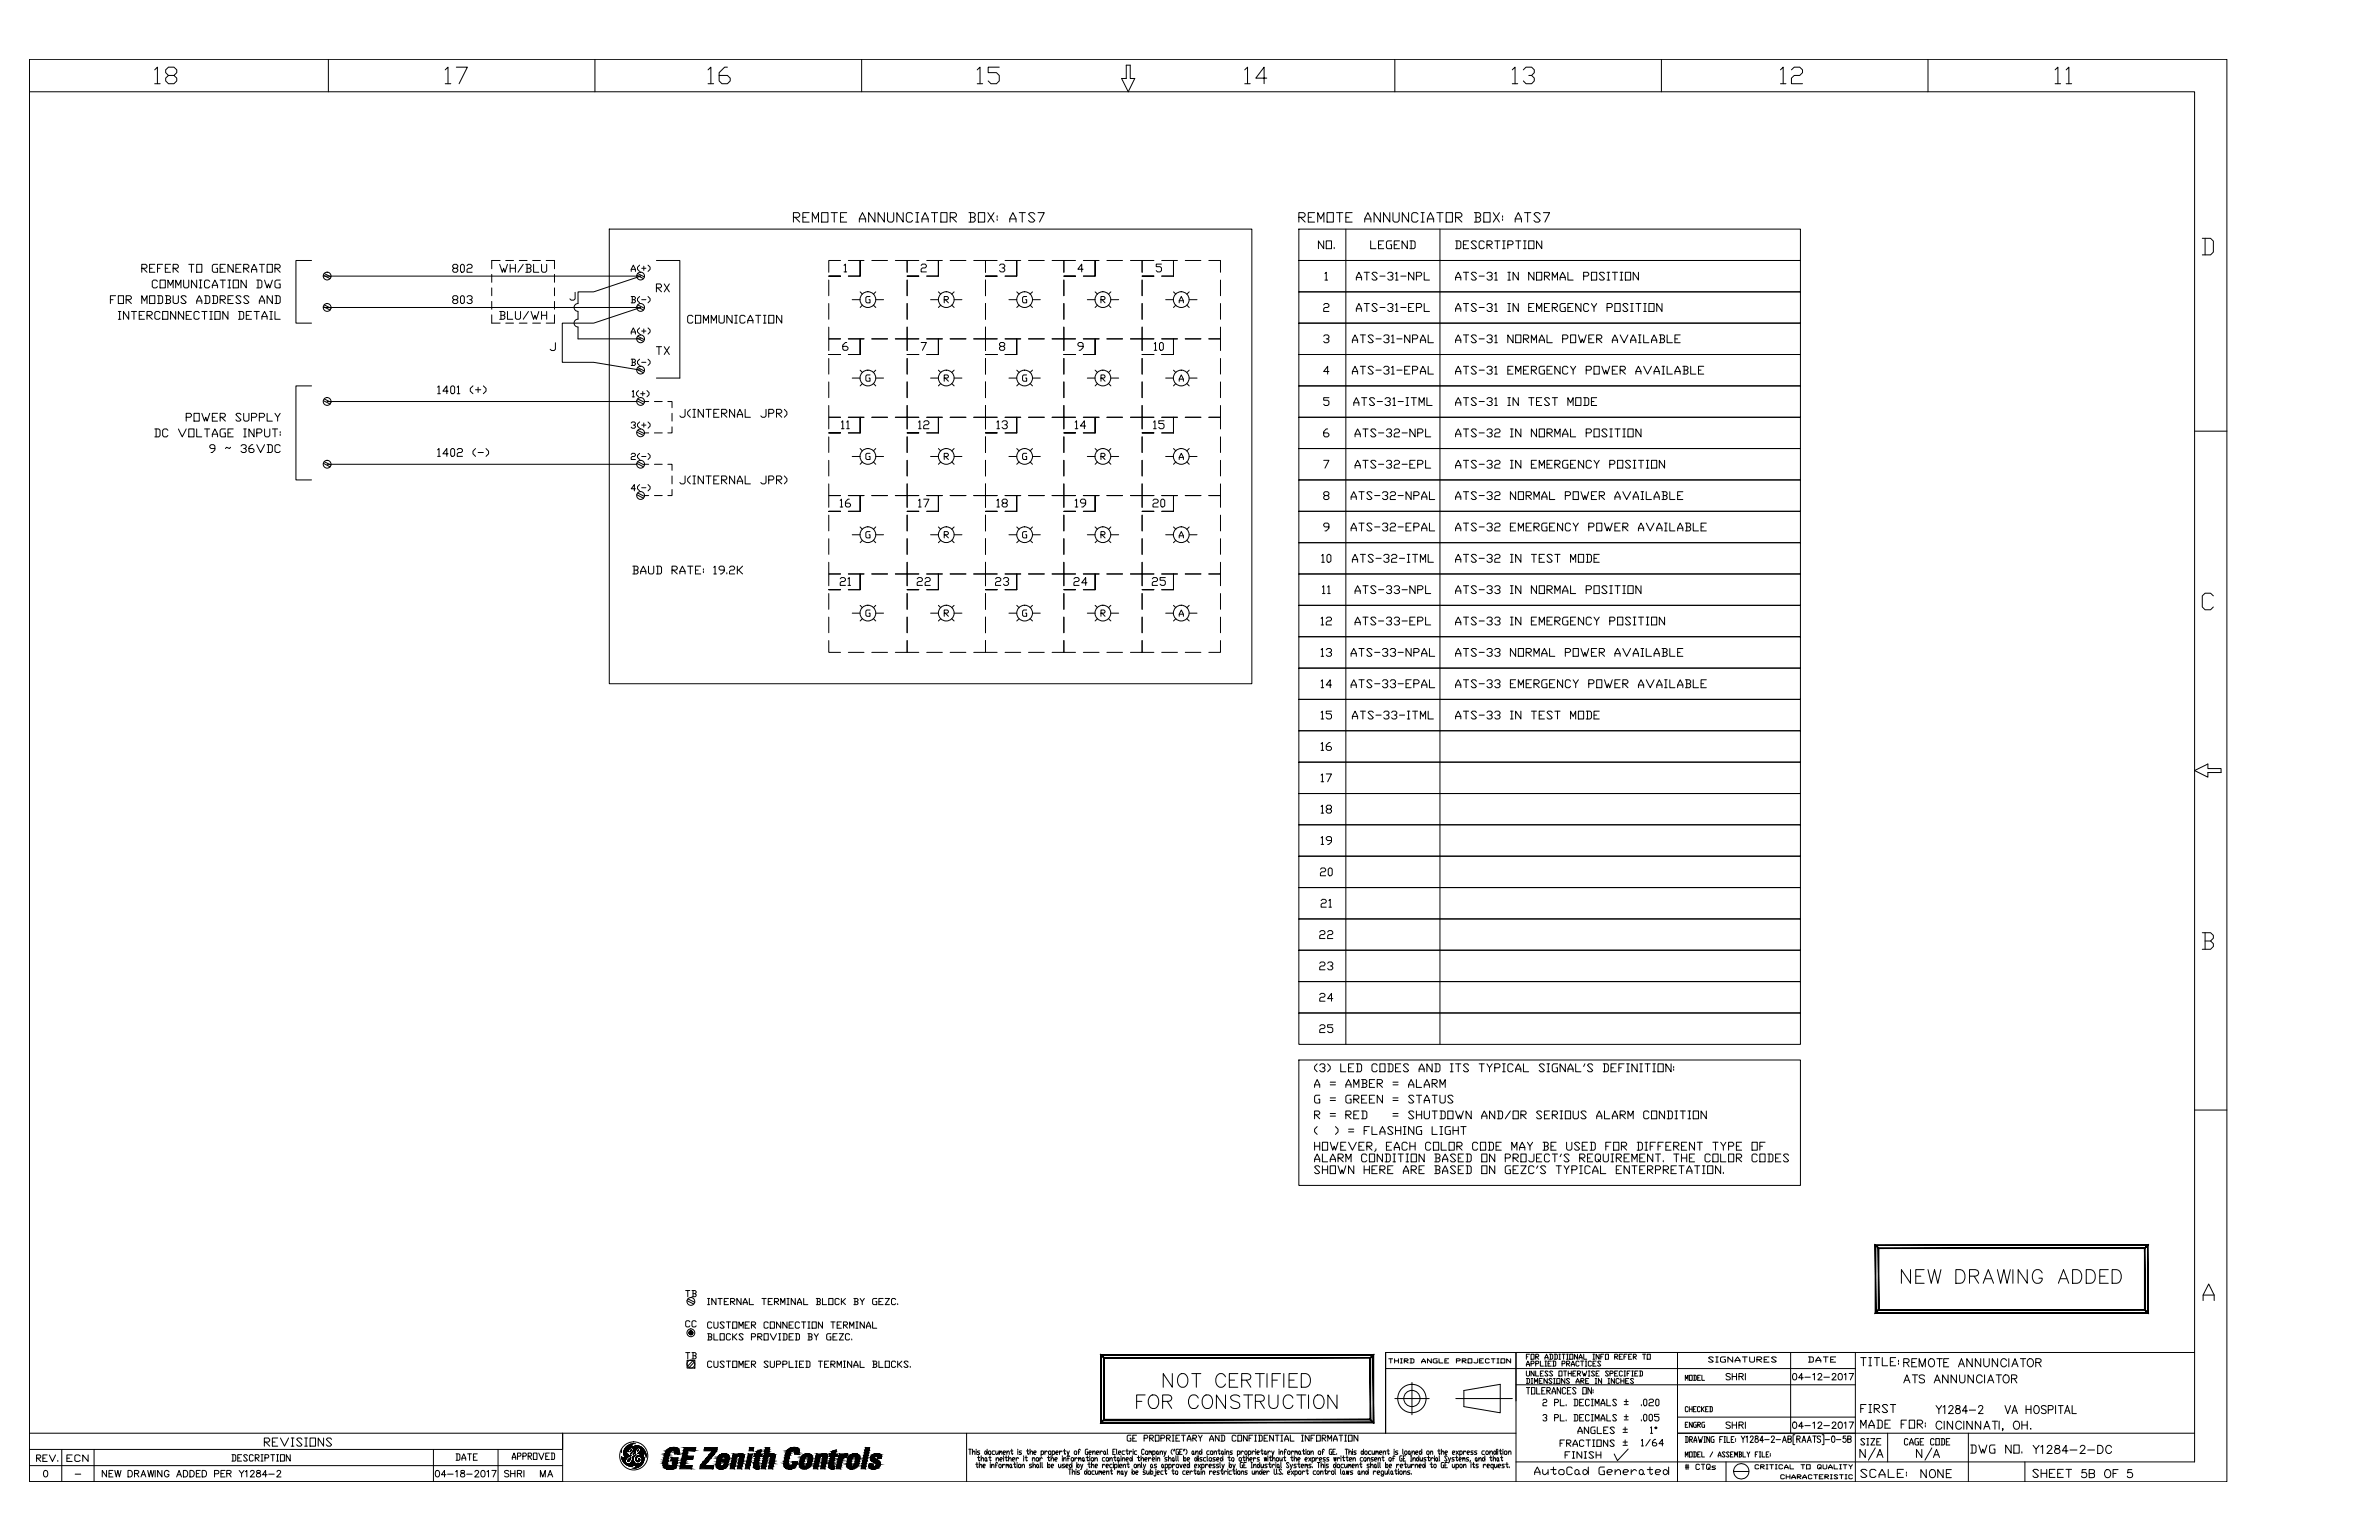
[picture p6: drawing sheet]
<svg xmlns="http://www.w3.org/2000/svg" width="864mm" height="559mm" viewBox="0 0 864 559" stroke-linecap="round" stroke-linejoin="round" font-family="sans-serif">
<!-- layer: 1 -->
<g fill="none" stroke="#000" stroke-width=".36">
<path d="M209.8 115.8a1.42 1.42 0 0 0-1.4 1.4 1.42 1.42 0 0 0 1.4 1.4M209.8 118.7v4.3h22.8M232.6 111.6l-17.1 5.6h-11.4v14.3h11.4l17.1 2.8M232.6 100.2l-17.1 5.7h-5.7v4.2a1.42 1.42 0 0 0-1.4 1.4 1.42 1.42 0 0 0 1.4 1.5v2.9M471.5 384.6h182.1v45.5h-182.1zM477.2 394.6v-1l.9-1.9 1 1.9v1M477.2 393.6h1.9M478.1 386l-.9 1v.9l.9 1M479.1 386.5l.5-.5h.9l.5 .5v.5l-.5 .5h-.5M479.1 397.4h-1.4l-.5 .5v1.9l.5 .4h1.4v-1.3h-.5M480.5 387.5l.5 .4v.5l-.5 .5h-.9l-.5-.5M482 386l.9 1v.9l-.9 1"/>
<path d="M482.9 392.7h1.9M482.9 398.4h1.9M482.9 393.6h1.9M482.9 399.3h1.9M486.7 386v2.9h1.9M488.6 394.6v-1l.9-1.9 1 1.9v1M488.6 393.6h1.9M489.5 387.5h1M490.5 397.4h-1.4l-.5 .5v1.9l.5 .4h1.4v-1.3h-.5M491.4 386h-1.9v2.9h1.9M491.4 394.6v-2.9l1 1.9 .9-1.9v2.9M491.4 398.9h1.4l.5-.5v-.5l-.5-.5h-1.4v2.8"/>
<path d="M491.9 398.9l1.4 1.3M492.4 386h1.4l.5 .5v1.9l-.5 .5h-1.4M492.8 386v2.9M494.3 391.7h1.4l.5 .5v.5l-.5 .4M494.3 398.9h.9M494.7 391.7v2.9M494.7 393.1h1l.5 .5v.5l-.5 .5h-1.4M496.2 397.4h-1.9v2.8h1.9M497.1 393.1h.9M497.1 398.9h.9M499 391.7h-1.9v2.9h1.9M499 397.4h-1.9v2.8h1.9"/>
<path d="M499.9 386.5l-.4-.5h-1l-.5 .5v1.9l.5 .5h1l.4-.5M499.9 393.1h1.5l.4-.4v-.5l-.4-.5h-1.5v2.9M500.4 393.1l1.4 1.5M500.9 386h1.9v2.9h-1.9zM501.8 397.4v2.8l-1.9-2.8v2.8M503.8 386h1.3l.6 .5v1.9l-.6 .5h-1.3M504.2 386v2.9M505.7 393.6h1.8M505.7 399.3h1.8M505.7 392.7h1.8M505.7 398.4h1.8M506.6 387.5h.9"/>
<path d="M508.5 386h-1.9v2.9h1.9M511.3 394.6v-1l1-1.9 .9 1.9v1M511.3 393.6h1.9M511.3 386.5l-.4-.5h-1l-.5 .5 1.9 1.9-.4 .5h-1l-.5-.5M513.2 397.9l-.4-.5h-1l-.5 .5 1.9 1.9-.4 .4h-1l-.5-.4M514.2 391.7v2.9h1.9M514.2 397.4h1.9M515.1 388.9v-1l1-1.9 .9 1.9v1M515.1 387.9h1.9M515.1 397.4v2.8M517 394.6v-1l1-1.9 .9 1.9v1M517 393.6h1.9"/>
<path d="M517 399.3h1.9M519.9 393.1h1.4l.4-.4v-.5l-.4-.5h-1.4v2.9M519.9 397.4h1.8M519.9 386v2.9l-1.9-2.9v2.9M520.3 393.1l1.4 1.5M520.8 386h1.5l.4 .5v1.9l-.4 .5h-1.5M520.8 397.4v2.8M521.3 386v2.9M522.7 394.6v-2.9l.9 1.9 1-1.9v2.9M522.7 397.4v2.4l.5 .4h.9l.5-.4v-2.4M526.5 388.9h1M526.5 386h1"/>
<path d="M527 386v2.9M527.5 397.9l-.5-.5h-1l-.4 .5 1.9 1.9-.5 .4h-1l-.4-.4M528.4 386h1.9M529.4 386v2.9M533.1 386.5l-.4-.5h-1l-.5 .5 1.9 1.9-.4 .5h-1l-.5-.5M536.9 386h1.9M537.9 386v2.9M539.8 386l.9 1.5v1.4M541.7 386l-1 1.5M542.6 387.5h1.5l.4-.5v-.5l-.4-.5h-1.5v2.9M545.5 388.9h.9M545.5 386h.9"/>
<path d="M545.9 386v2.9M549.3 386.5l-.5-.5h-1l-.4 .5v1.9l.4 .5h1l.5-.5M550.2 388.9v-1l1-1.9 .9 1.9v1M550.2 387.9h1.9M553 386v2.9h1.9M560.6 386.5l-.5-.5h-.9l-.5 .5 1.9 1.9-.5 .5h-.9l-.5-.5M561.6 388.9h.9M561.6 386h.9M562 386v2.9M565.4 386h-1.4l-.5 .5v1.9l.5 .5h1.4v-1.4h-.5M568.2 386v2.9l-1.9-2.9v2.9M569.2 388.9v-1l.9-1.9 1 1.9v1"/>
<path d="M569.2 387.9h1.9M572 386v2.9h1.9M575.3 386l-.4 1M578.2 386.5l-.5-.5h-1l-.4 .5 1.9 1.9-.5 .5h-1l-.4-.5M582 386h1.4l.4 .5v1.9l-.4 .5h-1.4M582.5 386v2.9M584.8 387.5h1M586.7 386h-1.9v2.9h1.9M587.7 387.5h.9M589.6 386h-1.9v2.9M590.5 388.9h1M590.5 386h1"/>
<path d="M591 386v2.9M594.3 386v2.9l-1.9-2.9v2.9M595.2 388.9h1M595.2 386h1M595.7 386v2.9M597.1 386h1.9M598.1 386v2.9M600 388.9h.9M600 386h.9M600.4 386v2.9M601.9 386h1.9v2.9h-1.9zM606.6 386v2.9l-1.9-2.9v2.9"/>
<path d="M607.6 387v.5M607.6 387.9v.5M477.2 404.5h1.4l.5-.4v-.5l-.5-.5h-1.4v2.9M477.2 414.5v2.9M477.2 415.9h1.9M477.7 404.5l1.4 1.5M478.1 408.8l-.9 .9v1l.9 .9M479.1 414.5v2.9M480 414.5h2v2.9h-2zM480 418.7v2.9h2M482.9 414.5l.9 2.9 .5-1.5 .5 1.5 .9-2.9M482.9 404.1h1.9"/>
<path d="M482.9 405h1.9M484.8 408.8l.9 .9v1l-.9 .9M486.7 415.9h.9M488.6 414.5h-1.9v2.9h1.9M488.6 404.5h1.4l.5-.4v-.5l-.5-.5h-1.4v2.9M489.1 404.5l1.4 1.5M489.5 414.5l1.4 2.9 1.5-2.9M489.5 409.7h1.9M489.5 410.7h1.9M491.4 404.5h1M493.3 403.1h-1.9v2.9h1.9M493.3 415.9h1"/>
<path d="M494.3 403.1h1.4l.5 .5v1.9l-.5 .5h-1.4M494.7 403.1v2.9M495.2 410.2h1M495.2 414.5h-1.9v2.9h1.9M496.2 415.9h1.4l.4-.5v-.4l-.4-.5h-1.4v2.9M496.2 419.2l-.5-.5h-1l-.4 .5v1.9l.4 .5h1l.5-.5M496.6 415.9l1.4 1.5M497.1 408.8h-1.9v2.8M497.1 418.7h1.9v2.9h-1.9zM498 408.8v2.8h1.9M499.5 416.8v.6l-.5 .4M500.9 411.6v-.9l.9-1.9 1 1.9v.9"/>
<path d="M500.9 410.7h1.9M501.8 418.7v2.9l-1.9-2.9v2.9M502.8 418.7h1.4l.5 .5v1.9l-.5 .5h-1.4M503.3 415.9h.9M503.3 418.7v2.9M505.1 414.5h-1.8v2.9h1.8M505.7 405h1.8M505.7 409.3l-.6-.5h-.9l-.4 .5 1.9 1.9-.6 .4h-.9l-.4-.4M505.7 404.1h1.8M505.7 418.7h.9M506.1 417.4v-1l1-1.9 .9 1.9v1M506.1 416.4h1.9"/>
<path d="M506.1 418.7v2.9M506.6 410.2h1.9M506.6 408.8v2.8M507.5 418.7h1.9M508.5 408.8v2.8M508.5 418.7v2.9M509.4 408.8h1M509.4 411.6h1M509.9 408.8v2.8M510.4 418.7h.9M510.9 415l-.5-.5h-1l-.4 .5v1.8l.4 .6h1l.5-.6M510.9 418.7v2.9"/>
<path d="M511.8 415.9h1.9M511.8 414.5v2.9M512.3 418.7h1.9v2.9h-1.9zM513.2 403.6l-.4-.5h-1l-.5 .5 1.9 1.9-.4 .5h-1l-.5-.5M513.2 408.8v2.8l-1.9-2.8v2.8M513.7 414.5v2.9M514.2 404.5h1.9M514.2 403.1v2.9M516.1 408.8h-1.5l-.4 .5v1.9l.4 .4h1.5v-1.4h-.5M516.1 403.1v2.9M517 400.2v-.9l1-1.9 .9 1.9v.9M517 403.1v2.4l.5 .5h.9l.5-.5v-2.4"/>
<path d="M517 418.7v2.9l-1.9-2.9v2.9M519.4 415l-.5-.5h-.9l-.5 .5v1.8l.5 .6h.9l.5-.6M519.9 408.8v2.8h1.8M519.9 403.1h1.8M520.3 414.5h2v2.9h-2zM520.8 403.1v2.9M520.8 418.7h1.5l.4 .5v.5l-.4 .5M521.3 418.7v2.9M522.7 403.1h1.4l.5 .5v1.9l-.5 .5h-1.4M522.7 408.8h.9M522.7 411.6h.9M523.2 414.5v2.9h1.9"/>
<path d="M523.2 403.1v2.9M523.2 408.8v2.8M525.6 403.1h1.9v2.9h-1.9zM526 414.5h1.9v2.9h-1.9zM526.5 408.8h-1.4l-.5 .5v1.9l.5 .4h1.4v-1.4h-.5M527.5 410.2h1.9M527.5 408.8v2.8M528.4 419.2l-.5-.5h-.9l-.5 .5 1.9 1.9-.5 .5h-.9l-.5-.5M528.4 403.1l1 2.9 .4-1.5 .5 1.5 .9-2.9M528.9 415.9h1.4l.5-.5v-.4l-.5-.5h-1.4v2.9M529.4 408.8v2.8M529.4 415.9l1.4 1.5"/>
<path d="M530.3 408.8h1.9M531.2 418.7h-1.8v2.9h1.8M531.2 408.8v2.8M532.2 418.7h1.4l.5 .5v1.9l-.5 .5h-1.4M532.7 418.7v2.9M534.1 403.1v2.9l-1.9-2.9v2.9M536.4 415l-.4-.5h-1l-.4 .5v1.8l.4 .6h1l.4-.6M537.4 414.5h1.9v2.9h-1.9zM537.9 406v-1l.9-1.9 1 1.9v1M537.9 418.7h1.9v2.9h-1.9zM537.9 405h1.9M540.2 414.5h1.5l.4 .5v1.8l-.4 .6h-1.5"/>
<path d="M540.7 414.5v2.9M542.6 403.1v2.9l-1.9-2.9v2.9M542.6 418.7v2.9l-1.9-2.9v2.9M543.1 415.9h1M543.5 403.1h1.5l.5 .5v1.9l-.5 .5h-1.5M544.1 403.1v2.9M545 414.5h-1.9v2.9h1.9M548.3 403.1l-1.9 2.9M548.8 417.4v-2.9l.9 1.9 1-1.9v2.9M549.3 403.1h1.9v2.9h-1.9zM551.6 417.4v-1l1-1.9 .9 1.9v1M551.6 416.4h1.9"/>
<path d="M552.1 404.5h1.4l.5-.4v-.5l-.5-.5h-1.4v2.9M552.1 418.7h1.9v2.9h-1.9zM552.6 404.5l1.4 1.5M554.5 414.5l.9 1.4v1.5M556.4 414.5l-1 1.4M556.8 418.7v2.4l-.4 .5h-1l-.5-.5M559.7 403.6l-.5-.5h-.9l-.5 .5 1.9 1.9-.5 .5h-.9l-.5-.5M559.7 418.7h-1.9v2.9h1.9M560.1 414.5h1.5l.4 .5v.4l-.4 .5M560.6 404.5h1M560.6 414.5v2.9M560.6 415.9h1l.4 .5v.4l-.4 .6h-1.5"/>
<path d="M562.5 403.1h-1.9v2.9h1.9M562.5 419.2l-.5-.5h-.9l-.5 .5v1.9l.5 .5h.9l.5-.5M563 415.9h1M563.5 404.5h1.4l.5-.4v-.5l-.5-.5h-1.4v2.9M563.5 418.7h1.9M564 404.5l1.4 1.5M564.4 418.7v2.9M564.9 414.5h-1.9v2.9h1.9M566.3 406h1M566.3 403.1h1M566.8 418.7l-.5 1M566.8 403.1v2.9"/>
<path d="M568.2 403.1h1.9v2.9h-1.9zM568.7 414.5v2.3l.5 .6h.9l.5-.6v-2.3M569.6 419.2l-.4-.5h-1l-.4 .5 1.8 1.9-.4 .5h-1l-.4-.5M571.1 403.1v2.4l.4 .5h1l.5-.5v-2.4M573.4 415l-.4-.5h-1l-.5 .5 1.9 1.8-.4 .6h-1l-.5-.6M574.4 415.9h.9M575.8 403.6l-.5-.5h-.9l-.5 .5 1.9 1.9-.5 .5h-.9l-.5-.5M576.3 414.5h-1.9v2.9h1.9M577.2 414.5h1.4l.5 .5v1.8l-.5 .6h-1.4M577.7 414.5v2.9M578.2 418.7h-1.9v2.9h1.9M579.6 406v-1l.9-1.9 1 1.9v1"/>
<path d="M579.6 405h1.9M582 418.7v2.4l.5 .5h.9l.4-.5v-2.4M582.5 403.1v2.9h1.9M582.9 415.9h.9M584.8 418.7h1M584.8 414.5h-1.9v2.9M585.3 406v-1l.9-1.9 1 1.9v1M585.3 405h1.9M585.3 418.7v2.9M585.8 414.5h1.9v2.9h-1.9zM588.1 404.5h1.5l.4-.4v-.5l-.4-.5h-1.5v2.9M588.6 415.9h1.4l.5-.5v-.4l-.5-.5h-1.4v2.9"/>
<path d="M588.6 404.5l1.4 1.5M589.1 415.9l1.4 1.5M591 406v-2.9l.9 1.9 1-1.9v2.9M591.5 418.7h-1.9v2.9h1.9M594.3 414.5h1.4l.5 .5v1.8l-.5 .6h-1.4M594.8 414.5v2.9M597.1 417.4h1M597.1 414.5h1M597.1 418.7h-1.9v2.9h1.9M597.6 414.5v2.9M598.6 403.6l-.5-.5h-1l-.4 .5v1.9l.4 .5h1l.5-.5M599 415.9h1"/>
<path d="M599.5 403.1h1.9v2.9h-1.9zM600 418.7v2.9l-1.9-2.9v2.9M600.9 414.5h-1.9v2.9M600.9 418.7h1.9M601.9 415.9h.9M601.9 418.7v2.9M603.8 414.5h-1.9v2.9M604.3 403.1v2.9l-2-2.9v2.9M604.7 415.9h1M605.2 403.1h1.4l.5 .5v1.9l-.5 .5h-1.4M605.7 403.1v2.9M606.6 414.5h-1.9v2.9h1.9"/>
<path d="M607.6 415.9h1.4l.5-.5v-.4l-.5-.5h-1.4v2.9M607.6 418.7h1.9M608 406h1M608 403.1h1M608 415.9l1.5 1.5M608.5 403.1v2.9M608.5 418.7v2.9M609.9 403.1h1.9M610.4 415.9h1M610.4 418.7v2.9M610.9 403.1v2.9M612.3 414.5h-1.9v2.9h1.9"/>
<path d="M612.3 418.7v2.9M612.8 406h.9M612.8 403.1h.9M613.3 403.1v2.9M614.7 403.1h1.9v2.9h-1.9zM615.1 414.5v2.9l-1.8-2.9v2.9M615.1 418.7h-1.8v2.9h1.8M616.1 414.5h1.9M617 414.5v2.9M619.4 403.1v2.9l-1.9-2.9v2.9M620.8 419.2l-.4-.5h-1l-.5 .5v1.9l.5 .5h1l.4-.5M621.8 418.7h1.9v2.9h-1.9z"/>
<path d="M621.8 414.5h1.9M622.8 414.5v2.9M624.6 414.5l1 1.4v1.5M624.6 418.7v2.9h1.9M626.5 414.5l-.9 1.4M627.5 415.9h1.4l.5-.5v-.4l-.5-.5h-1.4v2.9M627.5 418.7h1.9v2.9h-1.9zM630.3 415.9h1M632.2 414.5h-1.9v2.9h1.9M636 414.5h1.9v2.9h-1.9zM637.9 419.2l-.5-.5h-.9l-.5 .5v1.9l.5 .5h.9l.5-.5M638.8 418.7h1.9v2.9h-1.9z"/>
<path d="M638.8 415.9h1M640.7 414.5h-1.9v2.9M641.7 418.7h1.4l.5 .5v1.9l-.5 .5h-1.4M642.2 418.7v2.9M646.5 418.7h-1.9v2.9h1.9M649.3 419.2l-.5-.5h-.9l-.5 .5 1.9 1.9-.5 .5h-.9l-.5-.5M477.2 421.6v-.9l.9-2 1 2v.9M477.2 420.7h1.9M479.1 423.5l-.5-.5h-.9l-.5 .5 1.9 1.9-.5 .5h-.9l-.5-.5M480 423v2.9M480 424.5h2M482 423v2.9"/>
<path d="M482.9 421.6v-.9l.9-2 1 2v.9M482.9 423h1.9v2.9h-1.9zM482.9 420.7h1.9M485.7 420.2h1.5l.4-.5v-.5l-.4-.5h-1.5v2.9M485.7 423l1 2.9 .5-1.4 .4 1.4 1-2.9M486.2 420.2l1.4 1.4M488.6 421.6v-2.9l.9 2 1-2v2.9M491.4 423v2.9l-1.9-2.9v2.9M495.2 424.5h1.9M495.2 423v2.9M497.1 423v2.9M498 424.5h1"/>
<path d="M499.9 423h-1.9v2.9h1.9M500.9 424.5h1.4l.5-.5v-.5l-.5-.5h-1.4v2.9M501.4 424.5l1.4 1.4M503.8 424.5h.9M505.7 423h-1.9v2.9h1.9M505.7 421.6h.9M509.4 425.9v-1l1-1.9 .9 1.9v1M509.4 424.9h1.9M510.4 421.6h.9M512.3 424.5h1.4l.5-.5v-.5l-.5-.5h-1.4v2.9M512.8 424.5l1.4 1.4M515.1 424.5h1"/>
<path d="M517 423h-1.9v2.9h1.9M520.8 423h1.5l.4 .5v.5l-.4 .5M521.3 420.2h1l.4 .5v.4l-.4 .5h-1.5M521.3 424.5h1l.4 .4v.5l-.4 .5h-1.5M521.3 423v2.9M523.6 421.6v-.9l1-2 1 2v.9M523.6 425.9v-1l1-1.9 1 1.9v1M523.6 420.7h2M523.6 424.9h2M528.4 423.5l-.5-.5h-.9l-.5 .5 1.9 1.9-.5 .5h-.9l-.5-.5M529.4 420.2h.9M529.4 424.5h.9"/>
<path d="M531.2 423h-1.8v2.9h1.8M532.2 423h1.4l.5 .5v1.9l-.5 .5h-1.4M532.7 423v2.9M537.9 423h1.9v2.9h-1.9zM542.6 423v2.9l-1.9-2.9v2.9M546.4 420.2h1.4l.5-.5v-.5l-.5-.5h-1.4v2.9M548.3 423h-1.4l-.5 .5v1.9l.5 .5h1.4v-1.4h-.5M549.3 420.2h1.4l.5-.5v-.5l-.5-.5h-1.4v2.9M549.3 424.5h.9M549.7 420.2l1.5 1.4M551.2 423h-1.9v2.9h1.9M552.1 423h1.9l-1.9 2.9h1.9"/>
<path d="M556.8 423.5l-.4-.5h-1l-.5 .5v1.9l.5 .5h1l.4-.5M557.8 420.2h.9M558.3 423l-.5 1M561.1 423.5l-.5-.5h-.9l-.5 .5 1.9 1.9-.5 .5h-.9l-.5-.5M564.9 423h1.9M565.9 423v2.9M567.8 423l.9 1.5v1.4M569.6 423l-.9 1.5M570.6 424.5h1.4l.5-.5v-.5l-.5-.5h-1.4v2.9M573.4 420.2h1.5l.4-.5v-.5l-.4-.5h-1.5v2.9M573.4 425.9h1M573.4 423h1"/>
<path d="M573.9 420.2l1.4 1.4M573.9 423v2.9M576.3 420.2h.9M577.2 423.5l-.5-.5h-.9l-.5 .5v1.9l.5 .5h.9l.5-.5M578.2 425.9v-1l.9-1.9 1 1.9v1M578.2 424.9h1.9M580.1 420.7l.4 .4-.4 .5h-.5l-.5-.5v-1.9l.5-.5h.9l.5 .5v1.5l-.5 .4 .5 .5M581 423v2.9h1.9M584.8 421.6h1M586.7 420.2h1.4l.5-.5v-.5l-.5-.5h-1.4v2.9M586.7 424.5h1M587.2 420.2l1.4 1.4"/>
<path d="M588.6 423h-1.9v2.9h1.9M589.6 420.2h.9M591.5 423v2.9l-1.9-2.9v2.9M592.4 421.6v-2.9l.9 2 1-2v2.9M592.4 423h1.9M593.3 423v2.9M595.2 420.2h1M595.2 424.5h1M597.1 423h-1.9v2.9h1.9M598.1 424.5h1.4l.5-.5v-.5l-.5-.5h-1.4v2.9M598.6 424.5l1.4 1.4M600.9 424.5h1.4l.5-.5v-.5l-.5-.5h-1.4v2.9"/>
<path d="M603.8 424.5h1.4l.5-.5v-.5l-.5-.5h-1.4v2.9M603.8 421.1v.5M604.3 424.5l1.4 1.4M606.6 424.5h1M608.5 423h-1.9v2.9h1.9M609.5 423h1.9M610.4 420.2h1.9M610.4 423v2.9M612.3 425.9v-1l1-1.9 .9 1.9v1M612.3 424.9h1.9M613.3 420.2h.9M615.1 423h1.9"/>
<path d="M616.1 423v2.9M618 425.9h.9M618 423h.9M618.5 423v2.9M619.9 423h1.9v2.9h-1.9zM624.6 423v2.9l-1.8-2.9v2.9M625.6 425.4v.5M630.3 420.2h1.4l.5-.5v-.5l-.5-.5h-1.4v2.9M630.8 420.2l1.4 1.4M644.6 420.2h.9M248.9 468.3h1.5M249.4 472l2.5 1.2"/>
<path d="M249.7 468.3v2.2M249.8 471.3l2.4 1.3M250.4 479.6l-.4-.4h-.7l-.4 .4v1.5l.4 .4h.7l.4-.4M251.2 468.3h1.1l.4 .4-.4 .7M251.6 468.3v2.2M251.6 469.4h.7l.4 .8-.4 .3h-1.1M252.7 479.6l-.4-.4h-.7l-.4 .4v1.5l.4 .4h.7l.4-.4M256.9 471.2h.7M256.9 473.4h.7M257.2 471.2v2.2M259.2 479.7v1.9l.3 .4h.8l.3-.4v-1.9M259.9 471.2v2.2l-1.5-2.2v2.2"/>
<path d="M260.6 471.2h1.6M261.4 471.2v2.2M262.9 472.3h.8M263.7 479.7h1.5M264.4 471.2h-1.5v2.2h1.5M264.4 479.7v2.3M265.2 472.3h1.1l.4-.8-.4-.3h-1.1v2.2M265.6 472.3l1.1 1.1M266 479.7h1.5v2.3h-1.5zM269 471.2v2.2l-1.5-2.2v2.2M269.8 473.4v-.7l.7-1.5 .8 1.5v.7M269.8 472.7h1.5"/>
<path d="M272 479.7h-1.5v2.3h1.5M272 471.2v2.2h1.5M276.6 471.2h1.5M277.4 471.2v2.2M278.9 472.3h.7M279.6 479.7h1.5v2.3h-1.5zM280.4 471.2h-1.5v2.2h1.5M281.1 472.3h1.2l.3-.8-.3-.3h-1.2v2.2M281.5 472.3l1.1 1.1M283.4 473.4v-2.2l.8 1.5 .7-1.5v2.2M283.4 479.7v2.3l-1.5-2.3v2.3M285.7 479.7v2.3l-1.5-2.3v2.3"/>
<path d="M285.7 471.2h.8M285.7 473.4h.8M286.1 471.2v2.2M288 479.7h-1.5v2.3h1.5M288.7 471.2v2.2l-1.5-2.2v2.2M289.5 473.4v-.7l.7-1.5 .8 1.5v.7M289.5 472.7h1.5M291 479.7h1.5M291.7 471.2v2.2h1.6M291.7 479.7v2.3M293.3 479.7h.7M293.7 479.7v2.3"/>
<path d="M294.8 479.7h1.5v2.3h-1.5zM296.3 471.2h1.2l.3 .3-.3 .8M296.7 471.2v2.2M296.7 472.3h.8l.3 .8-.3 .3h-1.2M298.6 479.7v2.3l-1.5-2.3v2.3M298.6 471.2v2.2h1.5M300.8 471.2h1.6v2.2h-1.6zM301.6 479.7h1.5M302.4 479.7v2.3M304.7 471.5l-.4-.3h-.8l-.4 .3v1.6l.4 .3h.8l.4-.3M305.4 471.2v2.2M305.4 479.7h-1.5v2.3h1.5"/>
<path d="M305.8 472.3l1.1 1.1M306.9 471.2l-1.1 1.1h-.4M310 471.2h1.1l.4 .3-.4 .8M310.3 472.3h.8l.4 .8-.4 .3h-1.1M310.3 471.2v2.2M310.7 479.7h.8M311.1 479.7v2.3M312.2 471.2l.8 1.1v1.1M313.8 471.2l-.8 1.1M313.8 479.7v2.3l-1.6-2.3v2.3M316.8 479.7v2.3h1.5M318.3 471.2h-1.2l-.3 .3v1.6l.3 .3h1.2v-1.1h-.4"/>
<path d="M319.1 472.3h.7M320.6 471.2h-1.5v2.2h1.5M321.3 471.2h1.6l-1.6 2.2h1.6M325.1 471.5l-.3-.3h-.8l-.4 .3v1.6l.4 .3h.8l.3-.3M325.9 473.1v.3M248.9 490.8h1.5M249.4 493.6h2.9v2.8h-2.9zM249.7 490.8v2.3M250.1 483.6h1.4M250.1 483.4v.4M250.1 483.9h1.4M250.1 483.7h1.4"/>
<path d="M250.1 483.4h1.4M250.1 483.5h1.4M250.2 484h1.2M250.2 483.3h1.2M250.3 483.2h1.1v.9h-1.1zM250.5 483v1.2M250.6 483v1.3M250.6 484.3h.4M250.6 482.9h.4M250.7 482.9v1.4M250.8 482.9v1.4M250.9 482.9v1.4"/>
<path d="M251.1 483v1.3M251.1 483v1.2M251.2 490.8h1.1l.4 .4-.4 .7M251.2 483.1h-.9v1.1h.9M251.3 483.1v1.1M251.5 483.4v.4M251.5 493.8l-1.9 2M251.6 490.8v2.3M251.6 491.9h.7l.4 .8-.4 .4h-1.1M252 494.2l-1.9 2.1M256.9 483.9h1.1l.4 .4-.4 .8M257.2 485.1h.8l.4 .7-.4 .4h-1.1"/>
<path d="M257.2 483.9v2.3M258.4 494.3l-.4-.4h-.8l-.3 .4v1.5l.3 .4h.8l.4-.4M258.4 480l-.4-.3h-.8l-.3 .3v1.6l.3 .4h.8l.4-.4M259.2 493.9v1.9l.3 .4h.8l.3-.4v-1.9M259.2 483.9v2.3h1.4M261.4 483.9h1.5v2.3h-1.5zM262.9 494.3l-.4-.4h-.7l-.4 .4 1.5 1.5-.4 .4h-.7l-.4-.4M262.9 480l-.4-.3h-.7l-.4 .3 1.5 1.6-.4 .4h-.7l-.4-.4M263.7 493.9h1.5M264.4 493.9v2.3M265.2 484.3l-.4-.4h-.7l-.4 .4v1.5l.4 .4h.7l.4-.4M266 493.9h1.5v2.3h-1.5z"/>
<path d="M266 483.9v2.3M266.3 485.1l1.2 1.1M267.5 483.9l-1.2 1.2h-.3M268.3 496.2v-2.3l.7 1.5 .8-1.5v2.3M268.3 482v-2.3l.7 1.5 .8-1.5v2.3M269.8 484.3l-.4-.4h-.8l-.3 .4 1.5 1.5-.4 .4h-.8l-.3-.4M270.5 495h.8M270.5 480.8h.8M272 493.9h-1.5v2.3h1.5M272.8 495h1.1l.4-.7-.4-.4h-1.1v2.3M272.8 485.1h1.1l.4-.8-.4-.4h-1.1v2.3M272.8 480.8h1.1l.4-.8-.4-.3h-1.1v2.3"/>
<path d="M273.2 495l1.1 1.2M273.2 480.8l1.1 1.2M275.1 485.1h1.1l.4-.8-.4-.4h-1.1v2.3M275.4 485.1l1.2 1.1M277.4 483.9h1.5v2.3h-1.5zM278.9 480l-.4-.3h-.8l-.3 .3v1.6l.3 .4h.8l.4-.4M278.9 494.3l-.4-.4h-.8l-.3 .4 1.5 1.5-.4 .4h-.8l-.3-.4M279.6 493.9v1.9l.4 .4h.7l.4-.4v-1.9M279.6 483.9l1.1 2.3 1.2-2.3M281.9 495h1.1l.4-.7-.4-.4h-1.1v2.3M282.6 483.9h.8M282.6 486.2h.8"/>
<path d="M283 483.9v2.3M284.2 495h1.1l.4-.7-.4-.4h-1.1v2.3M284.2 483.9h1.1l.4 .4v1.5l-.4 .4h-1.1M284.6 483.9v2.3M286.5 493.9v2.3h1.5M286.5 485.1h.7M286.5 480.8h.7M288 483.9h-1.5v2.3h1.5M288.7 483.9h1.1l.4 .4v1.5l-.4 .4h-1.1M288.7 493.9h.8M288.7 496.2h.8M289.1 483.9v2.3"/>
<path d="M289.1 493.9v2.3M290.2 480l-.4-.3h-.7l-.4 .3v1.6l.4 .4h.7l.4-.4M290.2 495h.8M291.7 493.9h-1.5v2.3h1.5M292.5 493.9h1.2l.3 .4v1.5l-.3 .4h-1.2M292.9 493.9v2.3M293.3 483.9h1.1l.4 .4-.4 .8M293.3 482h.7M293.7 483.9v2.3M293.7 485.1h.7l.4 .7-.4 .4h-1.1M295.6 483.9l.7 1.2v1.1M297.1 493.9h1.5"/>
<path d="M297.1 483.9l-.8 1.2M297.8 493.9v2.3M299.3 495h.8M300.8 493.9h-1.5v2.3h1.5M301.6 483.9h-1.1l-.4 .4v1.5l.4 .4h1.1v-1.1h-.4M301.6 495h1.2l.3-.7-.3-.4h-1.2v2.3M302 495l1.1 1.2M302.4 485.1h.7M303.9 483.9h-1.5v2.3h1.5M303.9 496.2v-2.3l.8 1.5 .7-1.5v2.3M303.9 480.8h.8M304.7 483.9h1.5l-1.5 2.3h1.5"/>
<path d="M306.2 480.8h1.1l.4-.8-.4-.3h-1.1v2.3M306.2 493.9h.7M306.2 496.2h.7M306.6 493.9v2.3M306.6 480.8l1.1 1.2M308.4 484.3l-.4-.4h-.7l-.4 .4v1.5l.4 .4h.7l.4-.4M308.4 482v-2.3l.8 1.5 .8-1.5v2.3M309.2 493.9v2.3l-1.5-2.3v2.3M309.2 485.8v.4M310 496.2v-.8l.7-1.5 .8 1.5v.8M310 495.4h1.5M310.7 482h.8"/>
<path d="M312.2 493.9v2.3h1.6M314.5 482v-.8l.8-1.5 .7 1.5v.8M314.5 481.2h1.5M316.8 493.9h1.1l.4 .4-.4 .7M317.1 493.9v2.3M317.1 495h.8l.4 .8-.4 .4h-1.1M319.1 493.9v2.3h1.5M321.3 493.9h1.6v2.3h-1.6zM325.1 494.3l-.3-.4h-.8l-.4 .4v1.5l.4 .4h.8l.3-.4M325.9 493.9v2.3M326.2 495l1.2 1.2M327.4 493.9l-1.2 1.1h-.3"/>
<path d="M329.7 494.3l-.4-.4h-.8l-.3 .4 1.5 1.5-.4 .4h-.8l-.3-.4M330.4 495.8v.4"/>
<circle cx="250.8" cy="472.2" r="1.42"/>
<circle cx="250.8" cy="495" r="1.42"/>
<circle cx="250.8" cy="483.6" r="1.42"/>
<circle cx="250.8" cy="483.6" r=".7"/>
</g>
<!-- layer: AN-GAB1-Y -->
<g fill="none" stroke="#000" stroke-width=".36">
<path d="M288 78.9h1.8l.5-.6v-.6l-.5-.5h-1.8v3.4M288.6 78.9l1.7 1.7M291.5 78.9h1.1M293.7 77.2h-2.2v3.4h2.2M298.3 77.2h2.3v3.4h-2.3zM301.7 77.2h2.3M302.8 77.2v3.4M305.1 78.9h1.1M307.4 77.2h-2.3v3.4h2.3M311.9 79.4h2.3M317.6 77.2v3.4l-2.3-3.4v3.4M321 77.2v3.4l-2.2-3.4v3.4"/>
<path d="M322.2 77.2v2.8l.5 .6h1.2l.5-.6v-2.8M327.9 77.2v3.4l-2.3-3.4v3.4M331.3 77.7l-.6-.5h-1.1l-.6 .5v2.3l.6 .6h1.1l.6-.6M332.4 77.2h1.1M333 77.2v3.4M334.7 79.4h2.3M338.1 77.2h2.3M339.2 77.2v3.4M341.5 77.2h2.3v3.4h-2.3zM344.9 78.9h1.8l.5-.6v-.6l-.5-.5h-1.8v3.4M345.5 78.9l1.7 1.7M351.7 77.2h1.8l.5 .5v.6l-.5 .6"/>
<path d="M352.3 77.2v3.4M352.3 78.9h1.2l.5 .5v.6l-.5 .6h-1.8M355.2 77.2h2.2v3.4h-2.2zM358.6 77.2l2.2 3.4M360.8 77.2l-2.2 3.4M362 78.3v.6M362 79.4v.6M366.6 79.4h2.2M370 77.2h2.2M371.1 77.2v3.4M375.7 77.7l-.6-.5h-1.1l-.6 .5 2.3 2.3-.6 .6h-1.1l-.6-.6M376.8 77.2h2.3l-1.8 3.4"/>
<path d="M471.5 78.9h1.7l.6-.6v-.6l-.6-.5h-1.7v3.4M472.1 78.9l1.7 1.7M474.9 78.9h1.2M477.2 77.2h-2.3v3.4h2.3M481.7 77.2h2.3v3.4h-2.3zM485.2 77.2h2.3M486.3 77.2v3.4M488.6 78.9h1.1M490.8 77.2h-2.2v3.4h2.2M495.4 79.4h2.3M501.1 77.2v3.4l-2.3-3.4v3.4M504.5 77.2v3.4l-2.3-3.4v3.4"/>
<path d="M505.7 77.2v2.8l.5 .6h1.2l.5-.6v-2.8M511.3 77.2v3.4l-2.3-3.4v3.4M514.8 77.7l-.6-.5h-1.2l-.5 .5v2.3l.5 .6h1.2l.6-.6M515.9 77.2h1.1M516.5 77.2v3.4M518.1 79.4h2.3M521.6 77.2h2.3M522.7 77.2v3.4M525 77.2h2.2v3.4h-2.2zM528.4 78.9h1.7l.6-.6v-.6l-.6-.5h-1.7v3.4M529 78.9l1.7 1.7M535.2 77.2h1.7l.6 .5v.6l-.6 .6"/>
<path d="M535.8 78.9h1.1l.6 .5v.6l-.6 .6h-1.7M535.8 77.2v3.4M538.6 77.2h2.3v3.4h-2.3zM542.1 77.2l2.2 3.4M544.3 77.2l-2.2 3.4M545.5 78.3v.6M545.5 79.4v.6M550 79.4h2.3M553.4 77.2h2.3M554.6 77.2v3.4M559.1 77.7l-.6-.5h-1.1l-.6 .5 2.3 2.3-.6 .6h-1.1l-.6-.6M560.3 77.2h2.2l-1.7 3.4"/>
<path d="M51.5 97.4h1.4l.5-.5v-.5l-.5-.5h-1.4v2.9M51.9 97.4l1.5 1.4M54.3 97.4h1M56.2 95.9h-1.9v2.9h1.9M57.2 97.4h.9M59 95.9h-1.8v2.9M60 97.4h.9M61.9 95.9h-1.9v2.9h1.9M62.9 97.4h1.4l.5-.5v-.5l-.5-.5h-1.4v2.9M63.3 97.4l1.5 1.4M68.5 95.9h1.9M69.5 95.9v2.9"/>
<path d="M71.4 95.9h1.9v2.9h-1.9zM79 95.9h-1.5l-.4 .5v1.9l.4 .5h1.5v-1.4h-.5M79.9 97.4h1M81.8 95.9h-1.9v2.9h1.9M84.7 95.9v2.9l-2-2.9v2.9M85.6 97.4h1M87.5 95.9h-1.9v2.9h1.9M88.5 97.4h1.4l.5-.5v-.5l-.5-.5h-1.4v2.9M88.9 97.4l1.5 1.4M91.3 98.8v-1l.9-1.9 1 1.9v1M91.3 97.8h1.9M94.1 95.9h1.9"/>
<path d="M95.1 95.9v2.9M97 95.9h1.9v2.9h-1.9zM99.8 97.4h1.4l.5-.5v-.5l-.5-.5h-1.4v2.9M100.3 97.4l1.4 1.4M113.1 94.5h-5.7v22.7h5.7M117.4 99.9l2.5 1.2M117.7 99.3l2.5 1.2M164.8 97.4l-.5-.5v-.5l.5-.5h.9l.5 .5v.5l-.5 .5h-.9l-.5 .4v.5l.5 .5h.9l.5-.5v-.5l-.5-.4M167.6 95.9h.5l.5 .5v1.9l-.5 .5h-.5l-.4-.5v-1.9zM169.5 96.4l.5-.5h.9l.5 .5v.5l-.5 .5h-.9l-.5 .4v1h1.9M178.5 99.6v2.8M181.4 95.9l1 2.9 .4-1.4 .5 1.4 .9-2.9"/>
<path d="M181.6 94.5h-3.1v3M183.6 94.5h2.8M185.2 97.4h1.9M185.2 95.9v2.9M187.1 95.9v2.9M188.5 94.5h2.8M189.9 95.9l-1.9 2.9M190.9 95.9h1.4l.5 .5v.5l-.5 .5M191.3 95.9v2.9M191.3 97.4h1l.5 .4v.5l-.5 .5h-1.4M193.4 94.5h2.8M193.7 95.9v2.9h1.9"/>
<path d="M196.6 95.9v2.4l.4 .5h1l.4-.5v-2.4M198.3 94.5h3v3M201.3 99.6v2.8M221.2 83.1h233.2v165h-233.2zM229.1 98.5v-.8l.8-1.5 .8 1.5v.8M229.1 97.7h1.6M231.2 99.9l2.4 1.2M231.5 99.3l2.5 1.2M232.2 96.2l-.8 .8v.7l.8 .8M232.9 97.4h1.6M233.7 96.6v1.5M235.2 96.2l.8 .8v.7l-.8 .8"/>
<path d="M238.3 94.5h8.5v42.7h-8.5M294.9 80.6v-3.4l1.1 2.2 1.1-2.2v3.4M305.1 94.5h-4.3v4.3M306.4 96.3l.5-.5v2.9M306.4 98.7h1M308 94.5h5.6M311.9 80.6v-1.2l1.2-2.2 1.1 2.2v1.2M312.2 94.5v5.7h-4.2h4.2zM316.5 94.5h5.7M332.4 80.6h1.1M333.5 94.5h-4.2v4.3v-4.3h-4.3M334.4 96.3l.4-.5h1l.5 .5v.5l-.5 .4h-1l-.4 .5v1h1.9"/>
<path d="M334.7 80.6v-1.2l1.1-2.2 1.2 2.2v1.2M336.4 94.5h5.7M340.6 94.5v5.7h-4.2h4.2zM344.9 94.5h5.7M362 94.5h-4.3v4.3v-4.3h-4.2M362.8 96.3l.5-.5h1l.4 .5v.5l-.4 .4h-.5M364.3 97.2l.4 .5v.5l-.4 .5h-1l-.5-.5M364.9 94.5h5.6M366.6 80.6v-1.2l1.1-2.2 1.1 2.2v1.2M369.1 94.5v5.7h-4.2h4.2zM373.4 94.5h5.7M390.4 94.5h-4.2v4.3v-4.3h-4.3"/>
<path d="M393.2 97.7h-1.9l1.4-1.9v2.9M393.3 94.5h5.7M397.5 94.5v5.7h-4.2h4.2zM401.8 94.5h5.7M418.9 94.5h-4.3v4.3v-4.3h-4.2M421.6 95.8h-1.9v1h1.4l.5 .4v1l-.5 .5h-.9l-.5-.5M421.7 94.5h5.7M426 94.5v5.7h-4.3h4.3zM430.3 94.5h5.6M438.8 94.5h4.2v4.3M471.5 83.1h182.1v11.4h-182.1zM471.5 94.5h182.1v11.4h-182.1z"/>
<path d="M478.4 80.6v-3.4l1.1 2.2 1.1-2.2v3.4M480.5 87.4v2.8l-1.9-2.8v2.8M481 99.3l.4-.5v2.8M481.4 87.4h1.9v2.8h-1.9zM484.3 89.8v.4M488.6 83.1v295.9M495.2 98.8h1.9M495.4 80.6v-1.2l1.2-2.2 1.1 2.2v1.2M496.2 98.8v2.8M497.6 87.4v2.8h1.9M499.9 99.3l-.4-.5h-1l-.5 .5 1.9 1.9-.4 .4h-1l-.5-.4M500.4 88.8h1"/>
<path d="M502.3 87.4h-1.9v2.8h1.9M503.8 99.3l.4-.5h.9l.6 .5v.4l-.6 .5h-.4M505.1 87.4h-1.3l-.5 .5v1.9l.5 .4h1.3v-1.4h-.4M506.1 88.8h1M506.6 99.3l.5-.5v2.8M508 87.4h-1.9v2.8h1.9M510.9 87.4v2.8l-1.9-2.8v2.8M511.8 87.4h1.4l.5 .5v1.9l-.5 .4h-1.4M512.3 87.4v2.8M513.2 98.8v2.8l-1.9-2.8v2.8M515.9 80.6h1.1M517 98.8v2.8h1.9"/>
<path d="M518.1 80.6v-1.2l1.2-2.2 1.1 2.2v1.2M522.7 83.1v295.9M528.4 87.4h1.4l.5 .5v1.9l-.5 .4h-1.4M528.9 87.4v2.8M531.2 98.8h1.9M531.2 88.8h1M532.2 98.8v2.8M533.1 87.4h-1.9v2.8h1.9M536 87.9l-.5-.5h-.9l-.5 .5 1.9 1.9-.5 .4h-.9l-.5-.4M536 99.3l-.5-.5h-.9l-.5 .5 1.9 1.9-.5 .4h-.9l-.5-.4M538.8 87.9l-.5-.5h-.9l-.5 .5v1.9l.5 .4h.9l.5-.4M539.8 88.8h1.4l.5-.5v-.4l-.5-.5h-1.4v2.8"/>
<path d="M539.8 99.3l.4-.5h1l.5 .5v.4l-.5 .5h-.5M540.2 88.8l1.5 1.4M542.6 99.3l.5-.5v2.8M542.6 87.4h1.9M543.5 87.4v2.8M545.5 90.2h.9M545.5 87.4h.9M545.9 87.4v2.8M547.4 88.8h1.4l.5-.5v-.4l-.5-.5h-1.4v2.8M547.4 98.8h.9M547.8 98.8v2.8M550 80.6v-1.2l1.2-2.2 1.1 2.2v1.2"/>
<path d="M550.2 87.4h1.9M551.2 98.8v2.8l-1.9-2.8v2.8M551.2 87.4v2.8M553 90.2h1M553 87.4h1M553.5 87.4v2.8M554.9 87.4h1.9v2.8h-1.9zM556.8 98.8v2.8l-1.9-2.8v2.8M557.8 98.8h1.9v2.8h-1.9zM559.7 87.4v2.8l-1.9-2.8v2.8M569.2 98.8v2.8h1.9M577.7 98.8h1.9v2.8h-1.9z"/>
<path d="M582.5 99.3l-.5-.5h-1l-.5 .5 2 1.9-.5 .4h-1l-.5-.4M583.4 98.8h1M583.8 98.8v2.8M585.3 98.8h1.9M586.2 98.8v2.8M588.1 98.8h1M588.6 98.8v2.8M590 98.8h1.9v2.8h-1.9zM594.8 98.8v2.8l-1.9-2.8v2.8M40.1 108.7h.9M42 107.3h-1.9v2.8M43 107.3h1.8v2.8h-1.8z"/>
<path d="M43 113h.9M43 115.9h.9M43.4 113v2.9M45.8 108.7h1.4l.5-.4v-.5l-.5-.5h-1.4v2.8M46.3 108.7l1.4 1.4M46.7 113v2.9l-1.9-2.9v2.9M47.7 113h1.9M48.6 113v2.9M50.5 114.4h1M51.5 110.1v-2.8l.9 1.9 1-1.9v2.8M52.4 113h-1.9v2.9h1.9M53.4 114.4h1.4l.5-.5v-.4l-.5-.5h-1.4v2.9"/>
<path d="M53.8 114.4l1.5 1.5M54.3 107.3h1.9v2.8h-1.9zM57.2 107.3h1.4l.4 .5v1.9l-.4 .4h-1.4M57.2 102.1l-.5-.5h-1l-.4 .5v1.9l.4 .5h1l.5-.5M57.6 107.3v2.8M58.1 101.6h1.9v2.9h-1.9zM58.1 113.5l-.5-.5h-.9l-.5 .5v1.9l.5 .5h.9l.5-.5M59 113h1.9v2.9h-1.9zM60 107.3h1.4l.5 .5v.5l-.5 .4M60.5 107.3v2.8M60.5 108.7h.9l.5 .5v.5l-.5 .4h-1.4M60.9 104.5v-2.9l1 1.9 1-1.9v2.9"/>
<path d="M62.9 107.3v2.4l.4 .4h1l.5-.4v-2.4M63.8 113v2.9l-1.9-2.9v2.9M63.8 104.5v-2.9l1 1.9 .9-1.9v2.9M66.7 101.6v2.4l.4 .5h1l.4-.5v-2.4M66.7 113v2.9l-1.9-2.9v2.9M67.6 107.8l-.5-.5h-.9l-.5 .5 1.9 1.9-.5 .4h-.9l-.5-.4M67.6 114.4h.9M69.5 113h-1.9v2.9h1.9M71.4 101.6v2.9l-1.9-2.9v2.9M71.4 110.1v-.9l.9-1.9 1 1.9v.9M71.4 109.2h1.9M72.3 113.5l-.4-.5h-1l-.5 .5v1.9l.5 .5h1l.4-.5"/>
<path d="M72.3 101.6h1M72.3 104.5h1M72.8 101.6v2.9M73.3 113h1.9M74.2 107.3h1.4l.5 .5v1.9l-.5 .4h-1.4M74.2 113v2.9M74.7 107.3v2.8M76.1 102.1l-.5-.5h-.9l-.5 .5v1.9l.5 .5h.9l.5-.5M76.1 113h1M76.1 115.9h1M76.6 113v2.9M77.1 107.3h1.4l.5 .5v1.9l-.5 .4h-1.4"/>
<path d="M77.1 104.5v-1l.9-1.9 1 1.9v1M77.1 103.5h1.9M77.5 107.3v2.8M78 113h1.9v2.9h-1.9zM79.9 108.7h1.5l.4-.4v-.5l-.4-.5h-1.5v2.8M79.9 101.6h1.9M80.4 108.7l1.4 1.4M80.9 101.6v2.9M82.7 113v2.9l-1.8-2.9v2.9M82.7 108.7h1M82.7 101.6h1M82.7 104.5h1"/>
<path d="M83.3 101.6v2.9M84.7 101.6h1.9v2.9h-1.9zM84.7 107.3h-2v2.8h2M86.6 113h1.4l.5 .5v1.9l-.5 .5h-1.4M87 113v2.9M87.5 107.8l-.5-.5h-.9l-.5 .5 1.9 1.9-.5 .4h-.9l-.5-.4M89.4 101.6v2.9l-1.9-2.9v2.9M89.4 114.4h1M90.4 107.8l-.5-.5h-1l-.4 .5 1.9 1.9-.5 .4h-1l-.4-.4M91.3 113h-1.9v2.9h1.9M92.2 113h1.9M93.2 101.6h1.4l.5 .5v1.9l-.5 .5h-1.4"/>
<path d="M93.2 113v2.9M93.7 101.6v2.9M94.1 110.1v-.9l1-1.9 .9 1.9v.9M94.1 109.2h1.9M95.1 115.9v-1l.9-1.9 1 1.9v1M95.1 114.9h1.9M96 101.6l1 2.9 .4-1.5 .5 1.5 1-2.9M97.9 113h1M97.9 115.9h1M98.4 113v2.9M98.9 107.3v2.8l-1.9-2.8v2.8M99.8 107.3h1.4l.5 .5v1.9l-.5 .4h-1.4"/>
<path d="M99.8 113v2.9h1.9M100.3 107.3v2.8M101.7 101.6h-1.4l-.5 .5v1.9l.5 .5h1.4v-1.5h-.5M117.4 100.2h115.2M117.4 111.6h115.2M117.4 111.3l2.5 1.2M117.7 110.6l2.5 1.3M164.8 108.7l-.5-.4v-.5l.5-.5h.9l.5 .5v.5l-.5 .4h-.9l-.5 .5v.5l.5 .4h.9l.5-.4v-.5l-.5-.5M167.2 107.8l.4-.5h.5l.5 .5v1.9l-.5 .4h-.5l-.4-.4zM169.5 107.8l.5-.5h.9l.5 .5v.5l-.5 .4h-.4M170.9 108.7l.5 .5v.5l-.5 .4h-.9l-.5-.4M178.5 104.5v2.8"/>
<path d="M178.5 109.4v2.8M178.5 114.2v3h3.1M181.4 113h1.4l.5 .5v.4l-.5 .5M181.8 114.4h1l.5 .5v.5l-.5 .5h-1.4M181.8 113v2.9M183.6 117.2h2.8M184.2 113v2.9h1.9M187.1 113v2.4l.5 .5h.9l.5-.5v-2.4M188.5 117.2h2.8M191.8 113l-1.9 2.9M192.8 113l.9 2.9 .5-1.5 .5 1.5 .9-2.9M193.4 117.2h2.8"/>
<path d="M196.6 113v2.9M196.6 114.4h1.8M198.4 113v2.9M201.3 104.5v2.8M201.3 109.4v2.8M201.3 114.2v3h-3M208.8 106.1v2.3l-.5 .5h-1l-.4-.5M229.1 107.6h1.2l.4 .4-.4 .7M229.5 108.7h.8l.4 .8-.4 .4h-1.2M229.5 107.6v2.3M231.2 111.3l2.4 1.2M231.5 110.6l2.5 1.3"/>
<path d="M232.2 107.6l-.8 .8v.7l.8 .8M232.2 119l-.8 .7v.8l.8 .7M232.9 108.7h1.6M233.7 119.4v1.4M235.2 107.6l.8 .8v.7l-.8 .8M235.2 119l.8 .7v.8l-.8 .7M238.3 104.5h1.4l.4-.5v-.5l-.4-.5h-1.4v2.9M238.7 104.5l1.4 1.4M241.1 103l1.9 2.9M243 103l-1.9 2.9M251.5 114.9l-.4-.5h-1l-.5 .5v1.9l.5 .4h1l.4-.4M252.5 114.4h1.9v2.8h-1.9z"/>
<path d="M255.3 117.2v-2.8l1 1.9 .9-1.9v2.8M258.2 117.2v-2.8l.9 1.9 1-1.9v2.8M261 114.4v2.4l.5 .4h1l.4-.4v-2.4M265.8 114.4v2.8l-2-2.8v2.8M266.7 114.4h1M266.7 117.2h1M267.2 114.4v2.8M270.5 114.9l-.5-.5h-.9l-.5 .5v1.9l.5 .4h.9l.5-.4M271.4 117.2v-.9l1-1.9 .9 1.9v.9M271.4 116.3h1.9M274.3 114.4h1.9M275.2 114.4v2.8"/>
<path d="M277.1 114.4h1M277.1 117.2h1M277.6 114.4v2.8M279 114.4h1.9v2.8h-1.9zM283.8 114.4v2.8l-1.9-2.8v2.8M300.8 118.7v4.3h4.3h-4.3v4.2M300.8 101.6v5.7M300.8 110.1v5.8M305.1 100.2h-4.3h4.3M309.4 108.7h2.8M312.2 105.9l.8 .8M313 110.7l-.8 .9"/>
<path d="M315.8 107.6h-1.1l-.4 .4v1.5l.4 .4h1.1v-1.2h-.3M317.1 110.7l.8 .9M317.9 108.7h2.8M317.9 105.9l-.8 .8M329.3 118.7v4.3h-4.3h4.3v4.2v-4.2h4.2h-4.2zM329.3 101.6v5.7M329.3 110.1v5.8M333.5 100.2h-4.2h4.2M337.8 108.7h2.8M340.6 105.9l.9 .8M341.5 110.7l-.9 .9M342.8 108.7h1.1l.4-.7-.4-.4h-1.1v2.3"/>
<path d="M343.1 108.7l1.2 1.2M345.5 110.7l.9 .9M346.4 108.7h2.8M346.4 105.9l-.9 .8M357.7 118.7v4.3h-4.2h4.2v4.2v-4.2h4.3h-4.3zM357.7 101.6v5.7M357.7 110.1v5.8M362 100.2h-4.3h4.3M366.3 108.7h2.8M369.1 105.9l.8 .8M369.9 110.7l-.8 .9M372.7 107.6h-1.1l-.4 .4v1.5l.4 .4h1.1v-1.2h-.4"/>
<path d="M374 110.7l.8 .9M374.8 108.7h2.8M374.8 105.9l-.8 .8M386.2 118.7v4.3h-4.3h4.3v4.2v-4.2h4.2h-4.2zM386.2 101.6v5.7M386.2 110.1v5.8M390.4 100.2h-4.2h4.2M394.7 108.7h2.8M397.5 105.9l.9 .8M398.4 110.7l-.9 .9M399.7 108.7h1.1l.3-.7-.3-.4h-1.1v2.3M400 108.7l1.1 1.2"/>
<path d="M402.4 110.7l.9 .9M403.3 108.7h2.8M403.3 105.9l-.9 .8M414.6 118.7v4.3h-4.2h4.2v4.2v-4.2h4.3h-4.3zM414.6 101.6v5.7M414.6 110.1v5.8M418.9 100.2h-4.3h4.3M423.1 108.7h2.9M426 105.9l.8 .8M426.8 110.7l-.8 .9M428.1 109.9v-.8l.7-1.5 .8 1.5v.8M428.1 109.1h1.5"/>
<path d="M430.9 110.7l.8 .9M431.7 108.7h2.8M431.7 105.9l-.8 .8M443 118.7v4.3h-4.2h4.2v4.2M443 101.6v5.7M443 110.1v5.8M471.5 105.9h182.1v11.3h-182.1zM471.5 117.2h182.1v11.4h-182.1zM480.5 110.6l.5-.5h1l.4 .5v.5l-.4 .5h-1l-.5 .4v1h1.9M481 101.6h1M492.4 101.6v-.9l.9-1.9 1 1.9v.9M492.4 113v-1l.9-1.9 1 1.9v1"/>
<path d="M492.4 100.7h1.9M492.4 112h1.9M495.2 110.1h1.9M496.2 110.1v2.9M499.9 110.6l-.4-.5h-1l-.5 .5 1.9 1.9-.4 .5h-1l-.5-.5M500.9 100.2h1.9M500.9 111.6h1.9M503.8 110.6l.4-.5h.9l.6 .5v.5l-.6 .5h-.4M505.1 100.2l.6 .5v.5l-.6 .4h-.9l-.4-.4M505.1 111.6l.6 .4v.5l-.6 .5h-.9l-.4-.5M506.6 110.6l.5-.5v2.9M506.6 101.6h.9"/>
<path d="M506.6 113h.9M508.5 100.2h1.9M508.5 111.6h1.9M511.3 111.6h1M513.2 110.1h-1.9v2.9h1.9M514.2 100.2h1.4l.5-.5v-.4l-.5-.5h-1.4v2.8M514.2 111.6h1.4l.5-.5v-.5l-.5-.5h-1.4v2.9M517 110.1v2.9h1.9M528.4 101.6v-.9l1-1.9 .9 1.9v.9M528.4 113v-1l1-1.9 .9 1.9v1M528.4 100.7h1.9M528.4 112h1.9"/>
<path d="M531.2 110.1h1.9M532.2 110.1v2.9M536 110.6l-.5-.5h-.9l-.5 .5 1.9 1.9-.5 .5h-.9l-.5-.5M536.9 100.2h1.9M536.9 111.6h1.9M539.8 110.6l.4-.5h1l.5 .5v.5l-.5 .5h-.5M541.2 100.2l.5 .5v.5l-.5 .4h-1l-.4-.4M541.2 111.6l.5 .4v.5l-.5 .5h-1l-.4-.5M542.6 110.6l.5-.5v2.9M542.6 101.6h.9M542.6 113h.9M547.4 110.1h.9"/>
<path d="M547.4 101.6h.9M547.4 113h.9M547.8 110.1v2.9M551.2 110.1v2.9l-1.9-2.9v2.9M554.9 111.6h1M556.8 110.1h-1.9v2.9h1.9M557.8 113v-2.9l.9 1.9 1-1.9v2.9M560.6 100.2h1.4l.5-.5v-.4l-.5-.5h-1.4v2.8M560.6 111.6h1M561.1 100.2l1.4 1.4M562.5 110.1h-1.9v2.9h1.9M563.5 101.6v-2.8l.9 1.9 1-1.9v2.8"/>
<path d="M563.5 111.6h1.4l.5-.5v-.5l-.5-.5h-1.4v2.9M564 111.6l1.4 1.4M566.3 101.6v-.9l1-1.9 .9 1.9v.9M566.3 100.7h1.9M568.2 110.1h-1.4l-.5 .5v1.9l.5 .5h1.4v-1.4h-.4M569.2 111.6h.9M571.1 110.1h-1.9v2.9h1.9M573.9 110.1v2.9l-1.9-2.9v2.9M574.9 100.2h1.4l.4-.5v-.4l-.4-.5h-1.4v2.8M576.7 110.6l-.4-.5h-1l-.4 .5v1.9l.4 .5h1l.4-.5M577.7 110.1l.9 1.5v1.4M579.6 110.1l-1 1.5"/>
<path d="M583.4 111.6h1.4l.5-.5v-.5l-.5-.5h-1.4v2.9M583.4 101.6h1M586.2 110.1h1.9v2.9h-1.9zM588.1 101.6h1M591 110.6l-.5-.5h-.9l-.5 .5 1.9 1.9-.5 .5h-.9l-.5-.5M591.9 110.1h1M591.9 113h1M592.4 110.1v2.9M593.8 110.1h1.9M594.8 110.1v2.9M596.7 110.1h.9M596.7 113h.9"/>
<path d="M597.1 110.1v2.9M598.6 110.1h1.8v2.9h-1.8zM603.3 110.1v2.9l-1.9-2.9v2.9M201.6 124.4v2.3l-.4 .5h-1l-.5-.5M229.1 130.3h1.2l.4 .4-.4 .8M229.1 121.2v-.7l.8-1.5 .8 1.5v.7M229.1 120.5h1.6M229.5 131.5h.8l.4 .7-.4 .4h-1.2M229.5 130.3v2.3M231.2 134l2.4 1.3M231.2 122.6l2.4 1.3M231.5 133.4l2.5 1.2"/>
<path d="M231.5 122l2.5 1.3M232.2 130.3l-.8 .8v.8l.8 .7M232.9 120.1h1.6M232.9 131.5h1.6M235.2 130.3l.8 .8v.8l-.8 .7M238.3 125.8h1.8M239.2 125.8v2.8M241.1 125.8l1.9 2.8M243 125.8l-1.9 2.8M300.8 130.1v5.6M300.8 138.6v5.7M305.1 128.6h-4.3h4.3"/>
<path d="M307.4 124.3h-.5l-1 .9v1.4l.5 .5h1l.4-.5v-.5l-.4-.4h-1.5M308 123h5.6M308 128.6h4.2M309.4 137.2h2.8M312.2 128.6v-5.6v5.6M312.2 134.3l.8 .9M313 139.2l-.8 .8M315.8 136h-1.1l-.4 .4v1.6l.4 .3h1.1v-1.1h-.3M316.5 123h5.7M317.1 139.2l.8 .8M317.9 137.2h2.8M317.9 134.3l-.8 .9"/>
<path d="M329.3 130.1v5.6M329.3 138.6v5.7M333.5 128.6h-4.2h4.2M334.4 124.3h1.9l-1.5 2.8M336.4 123h5.7M336.4 128.6h4.2M337.8 137.2h2.8M340.6 128.6v-5.6v5.6M340.6 134.3l.9 .9M341.5 139.2l-.9 .8M342.8 137.2h1.1l.4-.8-.4-.4h-1.1v2.3M343.1 137.2l1.2 1.1"/>
<path d="M344.9 123h5.7M345.5 139.2l.9 .8M346.4 137.2h2.8M346.4 134.3l-.9 .9M357.7 130.1v5.6M357.7 138.6v5.7M362 128.6h-4.3h4.3M363.3 125.7l-.5-.5v-.5l.5-.4h1l.4 .4v.5l-.4 .5h-1l-.5 .4v.5l.5 .5h1l.4-.5v-.5l-.4-.4M364.9 123h5.6M364.9 128.6h4.2M366.3 137.2h2.8M369.1 128.6v-5.6v5.6"/>
<path d="M369.1 134.3l.8 .9M369.9 139.2l-.8 .8M372.7 136h-1.1l-.4 .4v1.6l.4 .3h1.1v-1.1h-.4M373.4 123h5.7M374 139.2l.8 .8M374.8 137.2h2.8M374.8 134.3l-.8 .9M386.2 130.1v5.6M386.2 138.6v5.7M390.4 128.6h-4.2h4.2M393.2 125.7h-1.5l-.4-.5v-.5l.4-.4h1l.5 .4v1.4l-1 1h-.5M393.3 128.6h4.2"/>
<path d="M393.3 123h5.7M394.7 137.2h2.8M397.5 128.6v-5.6v5.6M397.5 134.3l.9 .9M398.4 139.2l-.9 .8M399.7 137.2h1.1l.3-.8-.3-.4h-1.1v2.3M400 137.2l1.1 1.1M401.8 123h5.7M402.4 139.2l.9 .8M403.3 137.2h2.8M403.3 134.3l-.9 .9M414.6 130.1v5.6"/>
<path d="M414.6 138.6v5.7M418.9 128.6h-4.3h4.3M419 124.7l.5-.4v2.8M419 127.1h.9M420.9 124.7l.5-.4h.4l.5 .4v1.9l-.5 .5h-.4l-.5-.5zM421.7 123h5.7M421.7 128.6h4.3M423.1 137.2h2.9M426 128.6v-5.6v5.6M426 134.3l.8 .9M426.8 139.2l-.8 .8M428.1 138.3v-.7l.7-1.6 .8 1.6v.7"/>
<path d="M428.1 137.6h1.5M430.3 123h5.6M430.9 139.2l.8 .8M431.7 137.2h2.8M431.7 134.3l-.8 .9M443 130.1v5.6M443 138.6v5.7M471.5 128.6h182.1v11.4h-182.1zM480.5 122l.5-.5h1l.4 .5v.5l-.4 .5h-.6M482 123l.4 .4v.5l-.4 .5h-1l-.5-.5M482.4 134.8h-1.9l1.5-1.9v2.8M490.9 124.4v-1l1-1.9 .9 1.9v1"/>
<path d="M490.9 135.7v-.9l1-1.9 .9 1.9v.9M490.9 123.4h1.9M490.9 134.8h1.9M493.8 121.5h1.9M493.8 132.9h1.9M494.7 121.5v2.9M494.7 132.9v2.8M498.5 122l-.5-.5h-.9l-.5 .5 1.9 1.9-.5 .5h-.9l-.5-.5M498.5 133.4l-.5-.5h-.9l-.5 .5 1.9 1.9-.5 .4h-.9l-.5-.4M499.5 123h1.9M499.5 134.3h1.9M502.3 122l.5-.5h1l.4 .5v.5l-.4 .5h-.5"/>
<path d="M502.3 133.4l.5-.5h1l.4 .5v.4l-.4 .5h-.5M503.8 123l.4 .4v.5l-.4 .5h-1l-.5-.5M503.8 134.3l.4 .5v.5l-.4 .4h-1l-.5-.4M505.1 122l.6-.5v2.9M505.1 133.4l.6-.5v2.8M505.1 124.4h1M505.1 135.7h1M507.1 123h1.9M507.1 134.3h1.9M509.9 134.3h1M511.8 121.5v2.9l-1.9-2.9v2.9M511.8 132.9h-1.9v2.8h1.9"/>
<path d="M512.8 123h1.4l.4-.5v-.5l-.4-.5h-1.4v2.9M512.8 134.3h1.4l.4-.5v-.4l-.4-.5h-1.4v2.8M515.6 124.4v-1l.9-1.9 1 1.9v1M515.6 135.7v-.9l.9-1.9 1 1.9v.9M515.6 123.4h1.9M515.6 134.8h1.9M518.4 121.5v2.9h1.9M518.4 132.9v2.8h1.9M528.4 124.4v-1l1-1.9 .9 1.9v1M528.4 135.7v-.9l1-1.9 .9 1.9v.9M528.4 123.4h1.9M528.4 134.8h1.9"/>
<path d="M531.2 121.5h1.9M531.2 132.9h1.9M532.2 121.5v2.9M532.2 132.9v2.8M536 122l-.5-.5h-.9l-.5 .5 1.9 1.9-.5 .5h-.9l-.5-.5M536 133.4l-.5-.5h-.9l-.5 .5 1.9 1.9-.5 .4h-.9l-.5-.4M536.9 123h1.9M536.9 134.3h1.9M539.8 122l.4-.5h1l.5 .5v.5l-.5 .5h-.5M539.8 133.4l.4-.5h1l.5 .5v.4l-.5 .5h-.5M541.2 123l.5 .4v.5l-.5 .5h-1l-.4-.5M541.2 134.3l.5 .5v.5l-.5 .4h-1l-.4-.4"/>
<path d="M542.6 122l.5-.5v2.9M542.6 133.4l.5-.5v2.8M542.6 124.4h.9M542.6 135.7h.9M547.4 134.3h.9M549.3 121.5v2.9l-1.9-2.9v2.9M549.3 132.9h-1.9v2.8h1.9M550.2 121.5h1.9v2.9h-1.9zM550.2 135.7v-2.8l1 1.9 .9-1.9v2.8M553 123h1.5l.4-.5v-.5l-.4-.5h-1.5v2.9M553 134.3h1M553.5 123l1.4 1.4"/>
<path d="M554.9 132.9h-1.9v2.8h1.9M555.9 124.4v-2.9l.9 1.9 1-1.9v2.9M555.9 134.3h1.4l.5-.5v-.4l-.5-.5h-1.4v2.8M556.4 134.3l1.4 1.4M558.7 124.4v-1l1-1.9 .9 1.9v1M558.7 123.4h1.9M560.6 132.9h-1.4l-.5 .5v1.9l.5 .4h1.4v-1.4h-.5M561.6 121.5v2.9h1.9M561.6 134.3h.9M563.5 132.9h-1.9v2.8h1.9M566.3 132.9v2.8l-1.9-2.8v2.8M567.3 123h1.4l.5-.5v-.5l-.5-.5h-1.4v2.9"/>
<path d="M569.2 133.4l-.5-.5h-.9l-.5 .5v1.9l.5 .4h.9l.5-.4M570.1 121.5h1.9v2.9h-1.9zM570.1 132.9l1 1.4v1.4M572 132.9l-.9 1.4M573 121.5l.9 2.9 .5-1.4 .5 1.4 .9-2.9M575.8 134.3h1.4l.5-.5v-.4l-.5-.5h-1.4v2.8M576.7 123h1M578.6 132.9h1.9v2.8h-1.9zM578.6 121.5h-1.9v2.9h1.9M579.6 123h1.4l.5-.5v-.5l-.5-.5h-1.4v2.9M580.1 123l1.4 1.4M581.5 132.9l1 2.8 .4-1.4 .5 1.4 1-2.8"/>
<path d="M585.3 124.4v-1l.9-1.9 1 1.9v1M585.3 123.4h1.9M585.3 134.3h.9M587.2 132.9h-1.9v2.8h1.9M588.1 121.5l1.5 2.9 1.4-2.9M588.1 134.3h1.5l.4-.5v-.4l-.4-.5h-1.5v2.8M588.6 134.3l1.4 1.4M591.9 124.4v-1l1-1.9 .9 1.9v1M591.9 123.4h1.9M593.8 135.7v-.9l1-1.9 .9 1.9v.9M593.8 134.8h1.9M594.8 121.5h.9"/>
<path d="M594.8 124.4h.9M595.2 121.5v2.9M596.7 121.5v2.9h1.9M596.7 132.9l1.4 2.8 1.4-2.8M599.5 124.4v-1l.9-1.9 1 1.9v1M599.5 123.4h1.9M600.4 135.7v-.9l1-1.9 .9 1.9v.9M600.4 134.8h1.9M602.3 121.5h1.5l.5 .5v.5l-.5 .5M602.8 123h1l.5 .4v.5l-.5 .5h-1.5M602.8 121.5v2.9M603.3 132.9h1"/>
<path d="M603.3 135.7h1M603.8 132.9v2.8M605.2 121.5v2.9h1.9M605.2 132.9v2.8h1.9M608 135.7v-.9l1-1.9 .9 1.9v.9M608 123h1M608 134.8h1.9M609.9 121.5h-1.9v2.9h1.9M610.9 132.9h1.4l.5 .5v.4l-.5 .5M611.4 134.3h.9l.5 .5v.5l-.5 .4h-1.4M611.4 132.9v2.8M613.7 132.9v2.8h1.9"/>
<path d="M616.6 134.3h.9M618.5 132.9h-1.9v2.8h1.9M56.2 155.6h1.4l.5 .6v1.8l-.5 .5h-1.4M56.7 155.6v2.9M60.9 156.2l-.4-.6h-1l-.5 .6v1.8l.5 .5h1l.4-.5M64.8 155.6l1.4 2.9 1.4-2.9M67.6 151.4h1.4l.5-.5v-.5l-.5-.4h-1.4v2.8M68.5 155.6h1.9v2.9h-1.9zM70.4 150h1.9v2.8h-1.9zM71.4 155.6v2.9h1.9M73.3 150l.9 2.8 .5-1.4 .5 1.4 .9-2.8M74.2 155.6h1.9"/>
<path d="M75.2 155.6v2.9M77.1 158.5v-.9l.9-2 1 2v.9M77.1 151.4h.9M77.1 157.6h1.9M79 150h-1.9v2.8h1.9M79.9 151.4h1.5l.4-.5v-.5l-.4-.4h-1.5v2.8M80.4 151.4l1.4 1.4M81.8 155.6h-1.4l-.5 .6v1.8l.5 .5h1.4v-1.4h-.4M82.7 157.1h1M84.7 155.6h-2v2.9h2M87.5 150.4l-.5-.4h-.9l-.5 .4 1.9 1.9-.5 .5h-.9l-.5-.5M88.5 150v2.3l.4 .5h1l.5-.5v-2.3"/>
<path d="M88.5 155.6h.9M88.5 158.5h.9M88.9 155.6v2.9M91.3 151.4h1.4l.5-.5v-.5l-.5-.4h-1.4v2.8M92.2 155.6v2.9l-1.8-2.9v2.9M93.2 157.1h1.4l.5-.5v-.4l-.5-.6h-1.4v2.9M94.1 151.4h1.5l.4-.5v-.5l-.4-.4h-1.5v2.8M96 155.6v2.4l.5 .5h.9l.5-.5v-2.4M97 150v2.8h1.9M98.9 155.6h1.9M99.8 150l1 1.4v1.4M99.8 155.6v2.9"/>
<path d="M101.7 150l-.9 1.4M101.7 156.6v.5M101.7 157.6v.4M113.1 140h-5.7v34.1h5.7M117.4 145.4l2.5 1.2M117.7 144.8l2.5 1.2M118.8 145.7h112.4M158.9 140.5l.5-.5v2.9M158.9 142.9h.9M162.7 141.9h-1.9l1.4-1.9v2.9M163.6 140.5l.5-.5h.5l.4 .5v1.9l-.4 .5h-.5l-.5-.5zM166 140.5l.4-.5v2.9"/>
<path d="M166 142.9h.9M171.7 140l-1 1v.9l1 1M172.6 141.4h1.9M173.6 140.5v1.9M175.5 140l.9 1v.9l-.9 1M229.1 153.5l.4-.4h.8l.4 .4v.4l-.8 .3M229.5 142.1l.4-.4v2.3M229.5 144h.8M230.3 154.2l.4 .4-.4 .8h-.8l-.4-.4M231.2 145.4l2.4 1.2M231.2 156.8l2.4 1.2M231.5 144.8l2.5 1.2"/>
<path d="M231.5 156.2l2.5 1.2M231.8 141.7l-.8 .8v.7l.8 .8M232.2 153.1l-.8 .8v.7l.8 .8M232.6 142.9h1.5M232.9 154.2h1.6M233.3 142.1v1.5M233.7 153.5v1.5M234 157.1h1.5M234 145.7h1.5M234.9 141.7l.7 .8v.7l-.7 .8M235.2 153.1l.8 .8v.7l-.8 .8M237.6 145.7h2.8"/>
<path d="M237.6 157.1h2.8M242.4 145.7h1.6v2.2M244 154.9v2.2h-1.6M244 150v2.8M248.7 148.5v2.4l-.5 .5h-.9l-.5-.5M250.6 148.5l-1 1v.9l1 1M251.5 148.5h1M251.5 151.4h1M252 148.5v2.9M255.3 148.5v2.9l-1.9-2.9v2.9M256.3 148.5h1.9M257.2 148.5v2.9"/>
<path d="M259.1 150h1M261 148.5h-1.9v2.9h1.9M261.9 150h1.5l.4-.5v-.5l-.4-.5h-1.5v2.9M262.5 150l1.3 1.4M266.7 148.5v2.9l-1.9-2.9v2.9M267.7 151.4v-1l.9-1.9 1 1.9v1M267.7 150.4h1.9M270.5 148.5v2.9h1.9M278.1 148.5v2.4l-.5 .5h-.9l-.5-.5M279 150h1.4l.5-.5v-.5l-.5-.5h-1.4v2.9M281.9 150h1.4l.5-.5v-.5l-.5-.5h-1.4v2.9M282.3 150l1.5 1.4"/>
<path d="M284.7 148.5l1 1v.9l-1 1M300.8 147.1v4.3h4.3h-4.3v4.2M300.8 158.5v5.7M305.1 157.1h-4.3h4.3M305.5 153.2l.4-.5v2.9M305.5 155.6h.9M307.4 153.2l.4-.5v2.9M307.4 155.6h.9M308 151.4h5.6M308 157.1h4.2M312.2 157.1v-5.7v5.7M316.5 151.4h5.7"/>
<path d="M329.3 147.1v4.3h-4.3h4.3v4.2v-4.2h4.2h-4.2zM329.3 158.5v5.7M333.4 153.2l.5-.5v2.9M333.4 155.6h1M333.5 157.1h-4.2h4.2M335.3 153.2l.5-.5h.9l.5 .5v.5l-.5 .4h-.9l-.5 .5v1h1.9M336.4 157.1h4.2M336.4 151.4h5.7M340.6 157.1v-5.7v5.7M344.9 151.4h5.7M357.7 147.1v4.3h-4.2h4.2v4.2v-4.2h4.3h-4.3zM357.7 158.5v5.7"/>
<path d="M361.9 153.2l.5-.5v2.9M361.9 155.6h.9M362 157.1h-4.3h4.3M363.8 153.2l.5-.5h.9l.5 .5v.5l-.5 .4h-.5M364.9 157.1h4.2M364.9 151.4h5.6M365.2 154.1l.5 .5v.5l-.5 .5h-.9l-.5-.5M369.1 157.1v-5.7v5.7M373.4 151.4h5.7M386.2 147.1v4.3h-4.3h4.3v4.2v-4.2h4.2h-4.2zM386.2 158.5v5.7M390.3 153.2l.5-.5v2.9"/>
<path d="M390.3 155.6h1M390.4 157.1h-4.2h4.2M393.3 157.1h4.2M393.3 151.4h5.7M394.1 154.6h-1.9l1.4-1.9v2.9M397.5 157.1v-5.7v5.7M401.8 151.4h5.7M414.6 147.1v4.3h-4.2h4.2v4.2v-4.2h4.3h-4.3zM414.6 158.5v5.7M418.7 153.2l.6-.5v2.9M418.7 155.6h1M418.9 157.1h-4.3h4.3"/>
<path d="M421.7 151.4h5.7M421.7 157.1h4.3M422.6 152.7h-1.9v1h1.4l.5 .4v1l-.5 .5h-1l-.4-.5M426 157.1v-5.7v5.7M430.3 151.4h5.6M443 147.1v4.3h-4.2h4.2v4.2M443 158.5v5.7M471.5 140h182.1v11.4h-182.1zM471.5 151.4h182.1v11.4h-182.1zM482 155.6h-.6l-.9 1v1.4l.5 .5h1l.4-.5v-.4l-.4-.5h-1.5M482.4 144.3h-1.9v.9h1.5l.4 .5v1l-.4 .4h-1l-.5-.4M491.4 147.1v-.9l1-1.9 .9 1.9v.9"/>
<path d="M491.4 146.2h1.9M491.9 158.5v-.9l.9-2 1 2v.9M491.9 157.6h1.9M494.3 144.3h1.9M494.7 155.6h1.9M495.2 144.3v2.8M495.7 155.6v2.9M499 144.8l-.5-.5h-.9l-.5 .5 1.9 1.9-.5 .4h-.9l-.5-.4M499.5 156.2l-.5-.6h-1l-.4 .6 1.9 1.8-.5 .5h-1l-.4-.5M499.9 145.7h1.9M500.4 157.1h1.9M502.8 144.8l.5-.5h.9l.5 .5v.4l-.5 .5h-.4"/>
<path d="M503.3 156.2l.5-.6h.9l.4 .6v.4l-.4 .5h-.5M504.2 145.7l.5 .5v.5l-.5 .4h-.9l-.5-.4M504.7 157.1l.4 .5v.4l-.4 .5h-.9l-.5-.5M505.7 144.8l.4-.5v2.8M505.7 147.1h.9M506.1 156.2l.5-.6h.9l.5 .6v.4l-.5 .5h-.9l-.5 .5v.9h1.9M507.5 145.7h1.9M509 157.1h1.9M510.4 144.3h.9M510.4 147.1h.9M510.9 144.3v2.8M512.3 144.3h1.9"/>
<path d="M513.2 144.3v2.8M513.7 155.6v2.9l-1.9-2.9v2.9M514.6 157.1h1.5l.4-.5v-.4l-.4-.6h-1.5v2.9M515.1 147.1v-2.8l1 1.9 .9-1.9v2.8M517.5 155.6v2.9h1.9M518 144.3v2.8h1.9M528.4 147.1v-.9l1-1.9 .9 1.9v.9M528.4 158.5v-.9l1-2 .9 2v.9M528.4 157.6h1.9M528.4 146.2h1.9M531.2 155.6h1.9M531.2 144.3h1.9"/>
<path d="M532.2 144.3v2.8M532.2 155.6v2.9M536 144.8l-.5-.5h-.9l-.5 .5 1.9 1.9-.5 .4h-.9l-.5-.4M536 156.2l-.5-.6h-.9l-.5 .6 1.9 1.8-.5 .5h-.9l-.5-.5M536.9 145.7h1.9M536.9 157.1h1.9M539.8 144.8l.4-.5h1l.5 .5v.4l-.5 .5h-.5M539.8 156.2l.4-.6h1l.5 .6v.4l-.5 .5h-.5M541.2 145.7l.5 .5v.5l-.5 .4h-1l-.4-.4M541.2 157.1l.5 .5v.4l-.5 .5h-1l-.4-.5M542.6 144.8l.5-.5v2.8M542.6 156.2l.5-.6h1l.4 .6v.4l-.4 .5h-1l-.5 .5v.9h1.9"/>
<path d="M542.6 147.1h.9M547.4 144.3h.9M547.4 147.1h.9M547.8 144.3v2.8M548.3 155.6h1M548.3 158.5h1M548.8 155.6v2.9M551.2 144.3v2.8l-1.9-2.8v2.8M552.1 155.6v2.9l-1.9-2.9v2.9M554.9 144.3h1.9M555.9 144.3v2.8M557.8 145.7h.9"/>
<path d="M557.8 155.6v2.9l-1.9-2.9v2.9M558.7 155.6h1.9v2.9h-1.9zM559.7 144.3h-1.9v2.8h1.9M561.6 157.1h1.4l.5-.5v-.4l-.5-.6h-1.4v2.9M562 157.1l1.5 1.4M562.5 144.8l-.5-.5h-.9l-.5 .5 1.9 1.9-.5 .4h-.9l-.5-.4M563.5 144.3h1.9M564.4 158.5v-2.9l1 2 .9-2v2.9M564.4 144.3v2.8M567.3 158.5v-.9l.9-2 1 2v.9M567.3 157.6h1.9M569.2 147.1v-2.8l.9 1.9 1-1.9v2.8"/>
<path d="M570.1 155.6v2.9h1.9M572 144.3h1.9v2.8h-1.9zM574.9 144.3h1.4l.4 .5v1.9l-.4 .4h-1.4M575.3 144.3v2.8M575.8 157.1h1.4l.5-.5v-.4l-.5-.6h-1.4v2.9M577.7 145.7h.9M578.6 155.6h1.9v2.9h-1.9zM579.6 144.3h-1.9v2.8h1.9M583.4 156.2l-.5-.6h-.9l-.5 .6 1.9 1.8-.5 .5h-.9l-.5-.5M584.4 155.6h.9M584.4 158.5h.9M584.8 155.6v2.9"/>
<path d="M586.2 155.6h1.9M587.2 155.6v2.9M589.1 155.6h.9M589.1 158.5h.9M589.6 155.6v2.9M591 155.6h1.9v2.9h-1.9zM595.7 155.6v2.9l-1.9-2.9v2.9M78 162.8h-1.4l-.5-.5v-.5l.5-.4h.9l.5 .4v1.5l-.9 .9h-.5M83.7 162.3l-.4 .5-1-.5-.5 .5M87.5 161.8l.5-.4h.9l.5 .4v.5l-.5 .5h-.4M88.9 162.8l.5 .5v.4l-.5 .5h-.9l-.5-.5M91.8 161.4h-.5l-.9 .9v1.4l.4 .5h1l.4-.5v-.4l-.4-.5h-1.4"/>
<path d="M93.2 161.4l1.4 2.8 1.4-2.8M97 161.4h1.4l.5 .4v1.9l-.5 .5h-1.4M97.4 161.4v2.8M101.7 161.8l-.5-.4h-.9l-.5 .4v1.9l.5 .5h.9l.5-.5M117.4 168.1l2.5 1.3M117.7 167.5l2.5 1.3M118.8 168.5h112.4M158.9 163.2l.5-.4v2.8M158.9 165.6h.9M162.7 164.7h-1.9l1.4-1.9v2.8M163.6 163.2l.5-.4h.5l.4 .4v1.9l-.4 .5h-.5l-.5-.5zM166 163.2l.4-.4h1l.5 .4v.5l-.5 .5h-1l-.4 .5v.9h1.9"/>
<path d="M172.6 162.8l-.9 .9v1l.9 .9M173.6 164.2h1.9M176.4 162.8l1 .9v1l-1 .9M229.1 164.9l.4-.4h.8l.4 .4-.4 .7h-.8l-.4 .4v.7h1.6M230.7 177.4h-1.6l1.2-1.6v2.3M231.2 168.1l2.4 1.3M231.2 179.5l2.4 1.3M231.5 167.5l2.5 1.3M231.5 178.9l2.5 1.3M232.2 164.5l-.8 .8v.7l.8 .7M232.2 175.8l-.8 .8v.8l.8 .7M232.9 165.6h1.6"/>
<path d="M232.9 177h1.6M234 179.8h1.5M234 168.5h1.5M235.2 164.5l.8 .8v.7l-.8 .7M235.2 175.8l.8 .8v.8l-.8 .7M237.6 168.5h2.8M237.6 179.8h2.8M242.4 168.5h1.6v2.2M244 177.6v2.2h-1.6M244 172.7v2.9M248.7 172.7v2.4l-.5 .5h-.9l-.5-.5M250.6 172.7l-1 1v.9l1 1"/>
<path d="M251.5 172.7h1M251.5 175.6h1M252 172.7v2.9M255.3 172.7v2.9l-1.9-2.9v2.9M256.3 172.7h1.9M257.2 172.7v2.9M259.1 174.1h1M261 172.7h-1.9v2.9h1.9M261.9 174.1h1.5l.4-.4v-.5l-.4-.5h-1.5v2.9M262.5 174.1l1.3 1.5M266.7 172.7v2.9l-1.9-2.9v2.9M267.7 175.6v-1l.9-1.9 1 1.9v1"/>
<path d="M267.7 174.6h1.9M270.5 172.7v2.9h1.9M278.1 172.7v2.4l-.5 .5h-.9l-.5-.5M279 174.1h1.4l.5-.4v-.5l-.5-.5h-1.4v2.9M281.9 174.1h1.4l.5-.4v-.5l-.5-.5h-1.4v2.9M282.3 174.1l1.5 1.5M284.7 172.7l1 1v.9l-1 1M300.8 175.6v4.2h4.3h-4.3v4.3M300.8 167v5.7M308 179.8h5.6M309.4 165.6h2.8M312.2 162.8l.8 .8"/>
<path d="M313 167.6l-.8 .9M315.8 164.5h-1.1l-.4 .4v1.5l.4 .3h1.1v-1.1h-.3M316.5 179.8h5.7M317.1 167.6l.8 .9M317.9 165.6h2.8M317.9 162.8l-.8 .8M325 179.8h4.3v4.3v-4.3h4.2h-4.2v-4.2v4.2zM329.3 167v5.7M336.4 179.8h5.7M337.8 165.6h2.8M340.6 162.8l.9 .8M341.5 167.6l-.9 .9"/>
<path d="M342.8 165.6h1.1l.4-.7-.4-.4h-1.1v2.2M343.1 165.6l1.2 1.1M344.9 179.8h5.7M345.5 167.6l.9 .9M346.4 165.6h2.8M346.4 162.8l-.9 .8M353.5 179.8h4.2v4.3v-4.3h4.3h-4.3v-4.2v4.2zM357.7 167v5.7M364.9 179.8h5.6M366.3 165.6h2.8M369.1 162.8l.8 .8M369.9 167.6l-.8 .9"/>
<path d="M372.7 164.5h-1.1l-.4 .4v1.5l.4 .3h1.1v-1.1h-.4M373.4 179.8h5.7M374 167.6l.8 .9M374.8 165.6h2.8M374.8 162.8l-.8 .8M381.9 179.8h4.3v4.3v-4.3h4.2h-4.2v-4.2v4.2zM386.2 167v5.7M393.3 179.8h5.7M394.7 165.6h2.8M397.5 162.8l.9 .8M398.4 167.6l-.9 .9M399.7 165.6h1.1l.3-.7-.3-.4h-1.1v2.2"/>
<path d="M400 165.6l1.1 1.1M401.8 179.8h5.7M402.4 167.6l.9 .9M403.3 165.6h2.8M403.3 162.8l-.9 .8M414.6 175.6v4.2h-4.2h4.2v4.3v-4.3h4.3h-4.3zM414.6 167v5.7M421.7 179.8h5.7M423.1 165.6h2.9M426 162.8l.8 .8M426.8 167.6l-.8 .9M428.1 166.7v-.7l.7-1.5 .8 1.5v.7"/>
<path d="M428.1 166h1.5M430.3 179.8h5.6M430.9 167.6l.8 .9M431.7 165.6h2.8M431.7 162.8l-.8 .8M443 175.6v4.2h-4.2h4.2v4.3M443 167v5.7M471.5 162.8h182.1v11.3h-182.1zM471.5 174.1h182.1v11.4h-182.1zM480.5 167h1.9l-1.4 2.9M481 179.8l-.5-.4v-.5l.5-.5h1l.4 .5v.5l-.4 .4h-1l-.5 .5v.5l.5 .5h1l.4-.5v-.5l-.4-.5M491.9 169.9v-1l.9-1.9 1 1.9v1"/>
<path d="M491.9 168.9h1.9M493.3 178.4h1.9M494.3 178.4v2.9M494.7 167h1.9M495.7 167v2.9M498 178.9l-.4-.5h-1l-.4 .5 1.8 1.9-.4 .5h-1l-.4-.5M499 179.8h1.9M499.5 167.5l-.5-.5h-1l-.4 .5 1.9 1.9-.5 .5h-1l-.4-.5M500.4 168.5h1.9M501.8 178.9l.5-.5h1l.5 .5v.5l-.5 .4h-.5M503.3 167.5l.5-.5h.9l.4 .5v.5l-.4 .5h-.5M503.3 179.8l.5 .5v.5l-.5 .5h-1l-.5-.5"/>
<path d="M504.7 168.5l.4 .4v.5l-.4 .5h-.9l-.5-.5M504.7 178.9l.4-.5h1l.5 .5v.5l-.5 .4h-1l-.4 .5v1h1.9M506.1 167.5l.5-.5h.9l.5 .5v.5l-.5 .5h-.9l-.5 .4v1h1.9M507.5 179.8h1.9M509 168.5h1.9M511.8 168.5h1M512.3 178.4v2.9l-1.9-2.9v2.9M513.2 179.8h1.4l.5-.4v-.5l-.5-.5h-1.4v2.9M513.7 167h-1.9v2.9h1.9M514.6 168.5h1.5l.4-.5v-.5l-.4-.5h-1.5v2.9M517.5 167v2.9h1.9M518.9 178.4v2.9h1.9"/>
<path d="M528.4 169.9v-1l1-1.9 .9 1.9v1M528.4 168.9h1.9M531.2 167h1.9M531.2 178.4h1.9M532.2 167v2.9M532.2 178.4v2.9M536 167.5l-.5-.5h-.9l-.5 .5 1.9 1.9-.5 .5h-.9l-.5-.5M536 178.9l-.5-.5h-.9l-.5 .5 1.9 1.9-.5 .5h-.9l-.5-.5M536.9 168.5h1.9M536.9 179.8h1.9M539.8 167.5l.4-.5h1l.5 .5v.5l-.5 .5h-.5M539.8 178.9l.4-.5h1l.5 .5v.5l-.5 .4h-.5"/>
<path d="M541.2 168.5l.5 .4v.5l-.5 .5h-1l-.4-.5M541.2 179.8l.5 .5v.5l-.5 .5h-1l-.4-.5M542.6 167.5l.5-.5h1l.4 .5v.5l-.4 .5h-1l-.5 .4v1h1.9M542.6 178.9l.5-.5h1l.4 .5v.5l-.4 .4h-1l-.5 .5v1h1.9M548.3 167h1M548.3 169.9h1M548.8 167v2.9M550.2 178.4v2.9l-1.9-2.9v2.9M551.2 178.4h1.8v2.9h-1.8zM552.1 167v2.9l-1.9-2.9v2.9M554 179.8h1.4l.5-.4v-.5l-.5-.5h-1.4v2.9M554.5 179.8l1.4 1.5"/>
<path d="M555.9 168.5h.9M557.8 167h-1.9v2.9h1.9M558.7 169.9v-2.9l1 1.9 .9-1.9v2.9M561.6 168.5h.9M562.5 178.4v2.9h1.9M563.5 167h-1.9v2.9h1.9M564.4 168.5h1.5l.4-.5v-.5l-.4-.5h-1.5v2.9M564.9 168.5l1.4 1.4M568.2 179.8h1.4l.5-.4v-.5l-.5-.5h-1.4v2.9M569.2 167h-1.4l-.5 .5v1.9l.5 .5h1.4v-1.4h-.5M570.1 168.5h1M571.1 178.4h1.9v2.9h-1.9z"/>
<path d="M572 167h-1.9v2.9h1.9M573.9 178.4l1 2.9 .4-1.5 .5 1.5 .9-2.9M574.9 167v2.9l-1.9-2.9v2.9M577.7 167.5l-.5-.5h-.9l-.5 .5v1.9l.5 .5h.9l.5-.5M577.7 179.8h.9M578.6 167l1 1.5v1.4M579.6 178.4h-1.9v2.9h1.9M580.5 167l-.9 1.5M580.5 179.8h1.5l.5-.4v-.5l-.5-.5h-1.5v2.9M581 179.8l1.5 1.5M584.4 168.5h1.4l.4-.5v-.5l-.4-.5h-1.4v2.9M587.2 167h1.9v2.9h-1.9z"/>
<path d="M589.1 178.4l1.4 2.9 1.4-2.9M591.9 167.5l-.4-.5h-1l-.5 .5 1.9 1.9-.4 .5h-1l-.5-.5M592.9 167h.9M592.9 169.9h.9M593.3 167v2.9M594.8 167h1.9M595.7 167v2.9M595.7 178.4h1M596.2 178.4v2.9M597.6 178.4v2.9h1.9M597.6 167h1M597.6 169.9h1"/>
<path d="M598.1 167v2.9M599.5 167h1.9v2.9h-1.9zM603.3 178.4h1.4l.5 .5v.5l-.5 .4M603.8 179.8h.9l.5 .5v.5l-.5 .5h-1.4M603.8 178.4v2.9M604.3 167v2.9l-2-2.9v2.9M606.2 178.4v2.9h1.8M609 179.8h.9M610.9 178.4h-1.9v2.9h1.9M300.8 186.9v5.7M300.8 195.5v5.7M305 181.6l.5-.5v2.9"/>
<path d="M305 184h.9M305.1 185.5h-4.3h4.3M308 185.5h4.2M308.3 181.1h-.5l-.9 1v1.4l.5 .5h.9l.5-.5v-.5l-.5-.4h-1.4M309.4 194h2.8M312.2 185.5v-5.7v5.7M312.2 191.2l.8 .9M313 196.1l-.8 .8M315.8 192.9h-1.1l-.4 .4v1.5l.4 .4h1.1v-1.2h-.3M317.1 196.1l.8 .8M317.9 191.2l-.8 .9M317.9 194h2.8"/>
<path d="M329.3 186.9v5.7M329.3 195.5v5.7M333.4 181.6l.5-.5v2.9M333.4 184h1M333.5 185.5h-4.2h4.2M335.3 181.1h1.9l-1.4 2.9M336.4 185.5h4.2M337.8 194h2.8M340.6 185.5v-5.7v5.7M340.6 191.2l.9 .9M341.5 196.1l-.9 .8M342.8 194h1.1l.4-.7-.4-.4h-1.1v2.3"/>
<path d="M343.1 194l1.2 1.2M345.5 196.1l.9 .8M346.4 191.2l-.9 .9M346.4 194h2.8M357.7 186.9v5.7M357.7 195.5v5.7M361.9 181.6l.5-.5v2.9M361.9 184h.9M362 185.5h-4.3h4.3M364.3 182.6l-.5-.5v-.5l.5-.5h.9l.5 .5v.5l-.5 .5h-.9l-.5 .4v.5l.5 .5h.9l.5-.5v-.5l-.5-.4M364.9 185.5h4.2M366.3 194h2.8"/>
<path d="M369.1 185.5v-5.7v5.7M369.1 191.2l.8 .9M369.9 196.1l-.8 .8M372.7 192.9h-1.1l-.4 .4v1.5l.4 .4h1.1v-1.2h-.4M374 196.1l.8 .8M374.8 191.2l-.8 .9M374.8 194h2.8M386.2 186.9v5.7M386.2 195.5v5.7M390.3 181.6l.5-.5v2.9M390.3 184h1M390.4 185.5h-4.2h4.2"/>
<path d="M393.3 185.5h4.2M394.1 182.6h-1.4l-.5-.5v-.5l.5-.5h.9l.5 .5v1.4l-.9 1h-.5M394.7 194h2.8M397.5 185.5v-5.7v5.7M397.5 191.2l.9 .9M398.4 196.1l-.9 .8M399.7 194h1.1l.3-.7-.3-.4h-1.1v2.3M400 194l1.1 1.2M402.4 196.1l.9 .8M403.3 191.2l-.9 .9M403.3 194h2.8M414.6 186.9v5.7"/>
<path d="M414.6 195.5v5.7M418.5 181.6l.5-.5h.9l.5 .5v.5l-.5 .5h-.9l-.5 .4v1h1.9M418.9 185.5h-4.3h4.3M421.4 181.6l.4-.5h.5l.5 .5v1.9l-.5 .5h-.5l-.4-.5zM421.7 185.5h4.3M423.1 194h2.9M426 185.5v-5.7v5.7M426 191.2l.8 .9M426.8 196.1l-.8 .8M428.1 195.2v-.8l.7-1.5 .8 1.5v.8M428.1 194.4h1.5M430.9 196.1l.8 .8"/>
<path d="M431.7 194h2.8M431.7 191.2l-.8 .9M443 186.9v5.7M443 195.5v5.7M471.5 185.5h182.1v11.4h-182.1zM471.5 196.9h182.1v11.4h-182.1zM482.4 191.2h-1.4l-.5-.5v-.4l.5-.5h1l.4 .5v1.4l-1 .9h-.4M490.5 181.3v-1l.9-1.9 1 1.9v1M490.5 192.6v-.9l.9-1.9 1 1.9v.9M490.5 180.3h1.9M490.5 191.7h1.9M493.3 189.8h1.9"/>
<path d="M494.3 189.8v2.8M498 190.3l-.4-.5h-1l-.4 .5 1.8 1.9-.4 .4h-1l-.4-.4M499 191.2h1.9M501.8 190.3l.5-.5h1l.5 .5v.4l-.5 .5h-.5M503.3 191.2l.5 .5v.5l-.5 .4h-1l-.5-.4M504.7 190.3l.4-.5h1l.5 .5v.4l-.5 .5h-1l-.4 .5v.9h1.9M507.5 191.2h1.9M510.4 191.2h.9M512.3 189.8h-1.9v2.8h1.9M513.2 191.2h1.4l.5-.5v-.4l-.5-.5h-1.4v2.8M516.1 181.3v-1l.9-1.9 1 1.9v1M516.1 192.6v-.9l.9-1.9 1 1.9v.9"/>
<path d="M516.1 180.3h1.9M516.1 191.7h1.9M518.9 189.8v2.8h1.9M528.4 181.3v-1l1-1.9 .9 1.9v1M528.4 192.6v-.9l1-1.9 .9 1.9v.9M528.4 180.3h1.9M528.4 191.7h1.9M531.2 189.8h1.9M532.2 189.8v2.8M536 190.3l-.5-.5h-.9l-.5 .5 1.9 1.9-.5 .4h-.9l-.5-.4M536.9 191.2h1.9M539.8 190.3l.4-.5h1l.5 .5v.4l-.5 .5h-.5"/>
<path d="M541.2 191.2l.5 .5v.5l-.5 .4h-1l-.4-.4M542.6 190.3l.5-.5h1l.4 .5v.4l-.4 .5h-1l-.5 .5v.9h1.9M548.3 191.2h1M550.2 189.8h-1.9v2.8h1.9M551.2 192.6v-2.8l.9 1.9 .9-1.9v2.8M554 191.2h.9M555.9 189.8h-1.9v2.8h1.9M556.8 181.3v-2.9l1 1.9 .9-1.9v2.9M556.8 191.2h1.5l.4-.5v-.4l-.4-.5h-1.5v2.8M557.3 191.2l1.4 1.4M559.7 181.3v-1l.9-1.9 1 1.9v1M559.7 180.3h1.9"/>
<path d="M561.6 189.8h-1.5l-.4 .5v1.9l.4 .4h1.5v-1.4h-.5M562.5 191.2h1M564.4 189.8h-1.9v2.8h1.9M567.3 189.8v2.8l-1.9-2.8v2.8M570.1 190.3l-.5-.5h-.9l-.5 .5v1.9l.5 .4h.9l.5-.4M571.1 189.8l.9 1.4v1.4M573 189.8l-1 1.4M576.7 191.2h1.5l.4-.5v-.4l-.4-.5h-1.5v2.8M579.6 189.8h1.9v2.8h-1.9zM582.5 189.8l.9 2.8 .4-1.4 .6 1.4 .9-2.8M586.2 181.3v-1l1-1.9 .9 1.9v1M586.2 180.3h1.9"/>
<path d="M586.2 191.2h1M588.1 189.8h-1.9v2.8h1.9M589.1 191.2h1.4l.5-.5v-.4l-.5-.5h-1.4v2.8M589.6 191.2l1.4 1.4M592.9 181.3v-1l.9-1.9 1 1.9v1M592.9 180.3h1.9M594.8 192.6v-.9l.9-1.9 1 1.9v.9M594.8 191.7h1.9M595.7 181.3h1M597.6 189.8l1.4 2.8 1.4-2.8M600.4 181.3v-1l1-1.9 .9 1.9v1M600.4 180.3h1.9"/>
<path d="M601.4 192.6v-.9l.9-1.9 1 1.9v.9M601.4 191.7h1.9M604.3 189.8h.9M604.3 192.6h.9M604.7 189.8v2.8M606.2 189.8v2.8h1.8M609 192.6v-.9l.9-1.9 1 1.9v.9M609 191.7h1.9M611.8 189.8h1.5l.4 .5v.4l-.4 .5M612.3 191.2h1l.4 .5v.5l-.4 .4h-1.5M612.3 189.8v2.8M614.7 189.8v2.8h1.9"/>
<path d="M617.5 191.2h1M619.4 189.8h-1.9v2.8h1.9M229.7 205.4h1.5l.4 .5v.5l-.4 .5M230.2 205.4v2.9M230.2 206.9h1l.4 .4v.5l-.4 .5h-1.5M232.6 208.3v-1l.9-1.9 1 1.9v1M232.6 207.3h1.9M235.4 205.4v2.4l.5 .5h.9l.5-.5v-2.4M238.3 205.4h1.4l.4 .5v1.9l-.4 .5h-1.4M238.7 205.4v2.9M244 206.9h1.3l.6-.5v-.5l-.6-.5h-1.3v2.9M244.4 206.9l1.5 1.4"/>
<path d="M246.8 208.3v-1l.9-1.9 1 1.9v1M246.8 207.3h1.9M249.6 205.4h1.9M250.6 205.4v2.9M252.5 206.9h.9M254.4 205.4h-1.9v2.9h1.9M255.3 206.4v.5M255.3 207.3v.5M259.1 205.9l.5-.5v2.9M259.1 208.3h1M262.9 206.9h-1.4l-.5-.5v-.5l.5-.5h1l.4 .5v1.4l-1 1h-.4M263.8 207.8v.5"/>
<path d="M264.8 205.9l.5-.5h.9l.5 .5v.5l-.5 .5h-.9l-.5 .4v1h1.9M267.7 205.4v2.9M268.1 206.9l1.5 1.4M269.6 205.4l-1.5 1.5h-.4M300.8 204v4.3h4.3h-4.3v4.2M300.8 215.4v5.7M305 210l.5-.4h.9l.5 .4v.6l-.5 .4h-.9l-.5 .5v.9h1.9M305.1 214h-4.3h4.3M307.8 210l.5-.4v2.8M307.8 212.4h1M308 208.3h5.6M308 214h4.2"/>
<path d="M312.2 214v-5.7v5.7M312.2 219.7l.8 .8M316.5 208.3h5.7M317.9 219.7l-.8 .8M325 208.3h4.3v4.2v-4.2h4.2h-4.2v-4.3v4.3zM329.3 215.4v5.7M332.9 210l.5-.4h1l.4 .4v.6l-.4 .4h-1l-.5 .5v.9h1.9M333.5 214h-4.2h4.2M335.8 210l.5-.4h.9l.5 .4v.6l-.5 .4h-.9l-.5 .5v.9h1.9M336.4 208.3h5.7M336.4 214h4.2M340.6 214v-5.7v5.7"/>
<path d="M340.6 219.7l.9 .8M344.9 208.3h5.7M346.4 219.7l-.9 .8M353.5 208.3h4.2v4.2v-4.2h4.3h-4.3v-4.3v4.3zM357.7 215.4v5.7M361.4 210l.5-.4h.9l.5 .4v.6l-.5 .4h-.9l-.5 .5v.9h1.9M362 214h-4.3h4.3M364.3 210l.4-.4h1l.4 .4v.6l-.4 .4h-.5M364.9 208.3h5.6M364.9 214h4.2M365.7 211l.4 .5v.4l-.4 .5h-1l-.4-.5M369.1 214v-5.7v5.7"/>
<path d="M369.1 219.7l.8 .8M373.4 208.3h5.7M374.8 219.7l-.8 .8M381.9 208.3h4.3v4.2v-4.2h4.2h-4.2v-4.3v4.3zM386.2 215.4v5.7M389.8 210l.5-.4h1l.4 .4v.6l-.4 .4h-1l-.5 .5v.9h1.9M390.4 214h-4.2h4.2M393.3 214h4.2M393.3 208.3h5.7M394.6 211.5h-1.9l1.4-1.9v2.8M397.5 214v-5.7v5.7M397.5 219.7l.9 .8"/>
<path d="M401.8 208.3h5.7M403.3 219.7l-.9 .8M414.6 204v4.3h-4.2h4.2v4.2v-4.2h4.3h-4.3zM414.6 215.4v5.7M418.3 210l.4-.4h1l.5 .4v.6l-.5 .4h-1l-.4 .5v.9h1.9M418.9 214h-4.3h4.3M421.7 208.3h5.7M421.7 214h4.3M423 209.6h-1.9v1h1.5l.4 .4v.9l-.4 .5h-1l-.5-.5M426 214v-5.7v5.7M426 219.7l.8 .8M430.3 208.3h5.6"/>
<path d="M431.7 219.7l-.8 .8M443 204v4.3h-4.2h4.2v4.2M443 215.4v5.7M471.5 208.3h182.1v11.4h-182.1zM471.5 219.7h182.1v11.3h-182.1zM479.8 201.7l.5-.5v2.8M479.8 204h1M480 213l.5-.5v2.9M480 215.4h1M482 213l.4-.5v2.9M482 215.4h.9M482.2 201.2h.4l.5 .5v1.8l-.5 .5h-.4l-.5-.5v-1.8z"/>
<path d="M490.9 204v-.9l1-1.9 .9 1.9v.9M490.9 203.1h1.9M491.9 215.4v-1l.9-1.9 1 1.9v1M491.9 214.4h1.9M493.8 201.2h1.9M494.7 201.2v2.8M494.7 212.5h1.9M495.7 212.5v2.9M498.5 201.7l-.5-.5h-.9l-.5 .5 1.9 1.8-.5 .5h-.9l-.5-.5M499.5 213l-.5-.5h-1l-.4 .5 1.9 1.9-.5 .5h-1l-.4-.5M499.5 202.6h1.9M500.4 214h1.9"/>
<path d="M502.3 201.7l.5-.5h1l.4 .5v.4l-.4 .5h-.5M503.3 213l.5-.5h.9l.4 .5v.5l-.4 .5h-.5M503.8 202.6l.4 .5v.4l-.4 .5h-1l-.5-.5M504.7 214l.4 .4v.5l-.4 .5h-.9l-.5-.5M505.1 201.7l.6-.5h.9l.5 .5v.4l-.5 .5h-.9l-.6 .5v.9h2M506.1 213l.5-.5h.9l.5 .5v.5l-.5 .5h-.4M507.5 214l.5 .4v.5l-.5 .5h-.9l-.5-.5M508 202.6h1.9M509 214h1.9M510.9 204h.9M510.9 201.2h.9M511.3 201.2v2.8"/>
<path d="M512.8 201.2h1.8M513.7 212.5v2.9l-1.9-2.9v2.9M513.7 201.2v2.8M514.6 214h1.5l.4-.5v-.5l-.4-.5h-1.5v2.9M515.6 204v-2.8l.9 1.9 1-1.9v2.8M517.5 212.5v2.9h1.9M518.4 201.2v2.8h1.9M528.4 204v-.9l1-1.9 .9 1.9v.9M528.4 215.4v-1l1-1.9 .9 1.9v1M528.4 203.1h1.9M528.4 214.4h1.9M531.2 201.2h1.9"/>
<path d="M531.2 212.5h1.9M532.2 201.2v2.8M532.2 212.5v2.9M536 201.7l-.5-.5h-.9l-.5 .5 1.9 1.8-.5 .5h-.9l-.5-.5M536 213l-.5-.5h-.9l-.5 .5 1.9 1.9-.5 .5h-.9l-.5-.5M536.9 214h1.9M536.9 202.6h1.9M539.8 201.7l.4-.5h1l.5 .5v.4l-.5 .5h-.5M539.8 213l.4-.5h1l.5 .5v.5l-.5 .5h-.5M541.2 202.6l.5 .5v.4l-.5 .5h-1l-.4-.5M541.2 214l.5 .4v.5l-.5 .5h-1l-.4-.5M542.6 201.7l.5-.5h1l.4 .5v.4l-.4 .5h-1l-.5 .5v.9h1.9"/>
<path d="M542.6 213l.5-.5h1l.4 .5v.5l-.4 .5h-.6M544.1 214l.4 .4v.5l-.4 .5h-1l-.5-.5M548.3 204h1M548.3 215.4h1M548.3 201.2h1M548.3 212.5h1M548.8 201.2v2.8M548.8 212.5v2.9M552.1 201.2v2.8l-1.9-2.8v2.8M552.1 212.5v2.9l-1.9-2.9v2.9M555.9 201.2h1.9M556.8 201.2v2.8"/>
<path d="M557.8 212.5v2.9l-1.9-2.9v2.9M558.7 212.5h1.9v2.9h-1.9zM558.7 202.6h1M560.6 201.2h-1.9v2.8h1.9M561.6 214h1.4l.5-.5v-.5l-.5-.5h-1.4v2.9M562 214l1.5 1.4M563.5 201.7l-.5-.5h-1l-.4 .5 1.9 1.8-.5 .5h-1l-.4-.5M564.4 215.4v-2.9l1 1.9 .9-1.9v2.9M564.4 201.2h1.9M565.4 201.2v2.8M567.3 215.4v-1l.9-1.9 1 1.9v1M567.3 214.4h1.9"/>
<path d="M570.1 204v-2.8l1 1.9 .9-1.9v2.8M570.1 212.5v2.9h1.9M573 201.2h1.9v2.8h-1.9zM575.8 201.2h1.4l.5 .5v1.8l-.5 .5h-1.4M575.8 214h1.4l.5-.5v-.5l-.5-.5h-1.4v2.9M576.3 201.2v2.8M578.6 212.5h1.9v2.9h-1.9zM578.6 202.6h1M580.5 201.2h-1.9v2.8h1.9M583.4 213l-.5-.5h-.9l-.5 .5 1.9 1.9-.5 .5h-.9l-.5-.5M584.4 215.4h.9M584.4 212.5h.9"/>
<path d="M584.8 212.5v2.9M586.2 212.5h1.9M587.2 212.5v2.9M589.1 215.4h.9M589.1 212.5h.9M589.6 212.5v2.9M591 212.5h1.9v2.9h-1.9zM595.7 212.5v2.9l-1.9-2.9v2.9M300.8 232.4v4.3h4.3M300.8 223.9v5.7M308 236.7h5.6M309.4 222.5h2.8"/>
<path d="M313 224.5l-.8 .8M315.8 221.3h-1.1l-.4 .4v1.6l.4 .3h1.1v-1.1h-.3M316.5 236.7h5.7M317.1 224.5l.8 .8M317.9 222.5h2.8M329.3 223.9v5.7M333.5 236.7h-4.2v-4.3v4.3h-4.3M336.4 236.7h5.7M337.8 222.5h2.8M341.5 224.5l-.9 .8M342.8 222.5h1.1l.4-.8-.4-.4h-1.1v2.3M343.1 222.5l1.2 1.1"/>
<path d="M344.9 236.7h5.7M345.5 224.5l.9 .8M346.4 222.5h2.8M357.7 223.9v5.7M362 236.7h-4.3v-4.3v4.3h-4.2M364.9 236.7h5.6M366.3 222.5h2.8M369.9 224.5l-.8 .8M372.7 221.3h-1.1l-.4 .4v1.6l.4 .3h1.1v-1.1h-.4M373.4 236.7h5.7M374 224.5l.8 .8M374.8 222.5h2.8"/>
<path d="M386.2 223.9v5.7M390.4 236.7h-4.2v-4.3v4.3h-4.3M393.3 236.7h5.7M394.7 222.5h2.8M398.4 224.5l-.9 .8M399.7 222.5h1.1l.3-.8-.3-.4h-1.1v2.3M400 222.5l1.1 1.1M401.8 236.7h5.7M402.4 224.5l.9 .8M403.3 222.5h2.8M414.6 223.9v5.7M418.9 236.7h-4.3v-4.3v4.3h-4.2"/>
<path d="M421.7 236.7h5.7M423.1 222.5h2.9M426.8 224.5l-.8 .8M428.1 223.6v-.7l.7-1.6 .8 1.6v.7M428.1 222.9h1.5M430.3 236.7h5.6M430.9 224.5l.8 .8M431.7 222.5h2.8M443 232.4v4.3h-4.2M443 223.9v5.7M471.5 231h182.1v11.4h-182.1zM479.6 224.4l.4-.5v2.9"/>
<path d="M479.6 235.8l.4-.5v2.9M479.6 226.8h.9M479.6 238.2h.9M481.4 224.4l.6-.5h.9l.4 .5v.5l-.4 .4h-.9l-.6 .5v1h1.9M481.4 235.8l.6-.5h.9l.4 .5v.4l-.4 .5h-.5M482.9 236.7l.4 .5v.5l-.4 .5h-.9l-.6-.5M490.5 238.2v-1l.9-1.9 1 1.9v1M490.5 237.2h1.9M491.9 226.8v-1l.9-1.9 1 1.9v1M491.9 225.8h1.9M493.3 235.3h1.9M494.3 235.3v2.9"/>
<path d="M494.7 223.9h1.9M495.7 223.9v2.9M498 235.8l-.4-.5h-1l-.4 .5 1.8 1.9-.4 .5h-1l-.4-.5M499 236.7h1.9M499.5 224.4l-.5-.5h-1l-.4 .5 1.9 1.9-.5 .5h-1l-.4-.5M500.4 225.3h1.9M501.8 235.8l.5-.5h1l.5 .5v.4l-.5 .5h-.5M503.3 224.4l.5-.5h.9l.4 .5v.5l-.4 .4h-.5M503.3 236.7l.5 .5v.5l-.5 .5h-1l-.5-.5M504.7 225.3l.4 .5v.5l-.4 .5h-.9l-.5-.5M504.7 235.8l.4-.5h1l.5 .5v.4l-.5 .5h-.4M506.1 224.4l.5-.5h.9l.5 .5v.5l-.5 .4h-.4"/>
<path d="M506.1 236.7l.5 .5v.5l-.5 .5h-1l-.4-.5M507.5 225.3l.5 .5v.5l-.5 .5h-.9l-.5-.5M507.5 236.7h1.9M509 225.3h1.9M511.8 225.3h1M512.3 235.3v2.9l-1.9-2.9v2.9M513.2 236.7h1.4l.5-.5v-.4l-.5-.5h-1.4v2.9M513.7 223.9h-1.9v2.9h1.9M514.6 225.3h1.5l.4-.4v-.5l-.4-.5h-1.5v2.9M516.1 238.2v-1l.9-1.9 1 1.9v1M516.1 237.2h1.9M517.5 223.9v2.9h1.9"/>
<path d="M518.9 235.3v2.9h1.9M528.4 226.8v-1l1-1.9 .9 1.9v1M528.4 238.2v-1l1-1.9 .9 1.9v1M528.4 225.8h1.9M528.4 237.2h1.9M531.2 223.9h1.9M531.2 235.3h1.9M532.2 223.9v2.9M532.2 235.3v2.9M536 224.4l-.5-.5h-.9l-.5 .5 1.9 1.9-.5 .5h-.9l-.5-.5M536 235.8l-.5-.5h-.9l-.5 .5 1.9 1.9-.5 .5h-.9l-.5-.5M536.9 236.7h1.9"/>
<path d="M536.9 225.3h1.9M539.8 224.4l.4-.5h1l.5 .5v.5l-.5 .4h-.5M539.8 235.8l.4-.5h1l.5 .5v.4l-.5 .5h-.5M541.2 225.3l.5 .5v.5l-.5 .5h-1l-.4-.5M541.2 236.7l.5 .5v.5l-.5 .5h-1l-.4-.5M542.6 224.4l.5-.5h1l.4 .5v.5l-.4 .4h-.6M542.6 235.8l.5-.5h1l.4 .5v.4l-.4 .5h-.6M544.1 225.3l.4 .5v.5l-.4 .5h-1l-.5-.5M544.1 236.7l.4 .5v.5l-.4 .5h-1l-.5-.5M548.3 226.8h1M548.3 223.9h1M548.8 223.9v2.9"/>
<path d="M550.2 235.3v2.9l-1.9-2.9v2.9M551.2 235.3h1.8v2.9h-1.8zM552.1 223.9v2.9l-1.9-2.9v2.9M554 236.7h1.4l.5-.5v-.4l-.5-.5h-1.4v2.9M554.5 236.7l1.4 1.5M555.9 225.3h.9M556.8 238.2v-2.9l1 1.9 .9-1.9v2.9M557.8 223.9h-1.9v2.9h1.9M558.7 226.8v-2.9l1 1.9 .9-1.9v2.9M559.7 238.2v-1l.9-1.9 1 1.9v1M559.7 237.2h1.9M561.6 225.3h.9"/>
<path d="M562.5 235.3v2.9h1.9M563.5 223.9h-1.9v2.9h1.9M564.4 225.3h1.5l.4-.4v-.5l-.4-.5h-1.5v2.9M564.9 225.3l1.4 1.5M568.2 236.7h1.4l.5-.5v-.4l-.5-.5h-1.4v2.9M569.2 223.9h-1.4l-.5 .5v1.9l.5 .5h1.4v-1.5h-.5M570.1 225.3h1M571.1 235.3h1.9v2.9h-1.9zM572 223.9h-1.9v2.9h1.9M573.9 235.3l1 2.9 .4-1.5 .5 1.5 .9-2.9M574.9 223.9v2.9l-1.9-2.9v2.9M577.7 224.4l-.5-.5h-.9l-.5 .5v1.9l.5 .5h.9l.5-.5"/>
<path d="M577.7 236.7h.9M578.6 223.9l1 1.4v1.5M579.6 235.3h-1.9v2.9h1.9M580.5 223.9l-.9 1.4M580.5 236.7h1.5l.5-.5v-.4l-.5-.5h-1.5v2.9M581 236.7l1.5 1.5M584.4 225.3h1.4l.4-.4v-.5l-.4-.5h-1.4v2.9M586.2 238.2v-1l1-1.9 .9 1.9v1M586.2 237.2h1.9M587.2 223.9h1.9v2.9h-1.9zM589.1 235.3l1.4 2.9 1.4-2.9M591.9 224.4l-.4-.5h-1l-.5 .5 1.9 1.9-.4 .5h-1l-.5-.5"/>
<path d="M592.9 238.2v-1l.9-1.9 1 1.9v1M592.9 226.8h.9M592.9 223.9h.9M592.9 237.2h1.9M593.3 223.9v2.9M594.8 223.9h1.9M595.7 238.2h1M595.7 223.9v2.9M595.7 235.3h1M596.2 235.3v2.9M597.6 235.3v2.9h1.9M597.6 226.8h1"/>
<path d="M597.6 223.9h1M598.1 223.9v2.9M599.5 223.9h1.9v2.9h-1.9zM600.4 238.2v-1l1-1.9 .9 1.9v1M600.4 237.2h1.9M603.3 235.3h1.4l.5 .5v.4l-.5 .5M603.8 236.7h.9l.5 .5v.5l-.5 .5h-1.4M603.8 235.3v2.9M604.3 223.9v2.9l-2-2.9v2.9M606.2 235.3v2.9h1.8M609 236.7h.9M610.9 235.3h-1.9v2.9h1.9"/>
<path d="M471.5 242.4h182.1v11.4h-182.1zM471.5 253.8h182.1v11.4h-182.1zM479.6 247.2l.4-.5v2.8M479.6 258.5l.4-.5v2.9M479.6 249.5h.9M483.3 258h-1.9v1h1.5l.4 .5v.9l-.4 .5h-.9l-.6-.5M483.3 248.6h-1.9l1.5-1.9v2.8M490.5 249.5v-.9l.9-1.9 1 1.9v.9M490.5 248.6h1.9M490.9 260h1.9M493.3 246.7h1.9M493.8 258h1.9"/>
<path d="M494.3 246.7v2.8M494.7 258v2.9M498 247.2l-.4-.5h-1l-.4 .5 1.8 1.8-.4 .5h-1l-.4-.5M498.5 258.5l-.5-.5h-.9l-.5 .5 1.9 1.9-.5 .5h-.9l-.5-.5M499 248.1h1.9M499.5 259.5h1.9M501.8 247.2l.5-.5h1l.5 .5v.4l-.5 .5h-.5M502.3 258.5l.5-.5h1l.4 .5v.5l-.4 .5h-.5M503.3 248.1l.5 .5v.4l-.5 .5h-1l-.5-.5M503.8 259.5l.4 .5v.4l-.4 .5h-1l-.5-.5M504.7 247.2l.4-.5h1l.5 .5v.4l-.5 .5h-.4M505.1 258.5l.6-.5h.9l.5 .5v.5l-.5 .5h-.5"/>
<path d="M506.1 248.1l.5 .5v.4l-.5 .5h-1l-.4-.5M506.6 259.5l.5 .5v.4l-.5 .5h-.9l-.6-.5M507.5 248.1h1.9M508 259.5h1.9M510.4 248.1h.9M510.9 258h.9M511.3 258v2.9M512.3 246.7h-1.9v2.8h1.9M512.8 258h1.8M513.2 248.1h1.4l.5-.5v-.4l-.5-.5h-1.4v2.8M513.7 258v2.9M516.1 249.5v-.9l.9-1.9 1 1.9v.9"/>
<path d="M516.1 248.6h1.9M518.4 258v2.9h1.9M518.9 246.7v2.8h1.9M528.4 249.5v-.9l1-1.9 .9 1.9v.9M528.4 248.6h1.9M528.4 260h1.9M531.2 246.7h1.9M531.2 258h1.9M532.2 246.7v2.8M532.2 258v2.9M536 247.2l-.5-.5h-.9l-.5 .5 1.9 1.8-.5 .5h-.9l-.5-.5M536 258.5l-.5-.5h-.9l-.5 .5 1.9 1.9-.5 .5h-.9l-.5-.5"/>
<path d="M536.9 248.1h1.9M536.9 259.5h1.9M539.8 247.2l.4-.5h1l.5 .5v.4l-.5 .5h-.5M539.8 258.5l.4-.5h1l.5 .5v.5l-.5 .5h-.5M541.2 248.1l.5 .5v.4l-.5 .5h-1l-.4-.5M541.2 259.5l.5 .5v.4l-.5 .5h-1l-.4-.5M542.6 247.2l.5-.5h1l.4 .5v.4l-.4 .5h-.6M542.6 258.5l.5-.5h1l.4 .5v.5l-.4 .5h-.6M544.1 248.1l.4 .5v.4l-.4 .5h-1l-.5-.5M544.1 259.5l.4 .5v.4l-.4 .5h-1l-.5-.5M548.3 248.1h1M548.3 258h1"/>
<path d="M548.8 258v2.9M550.2 246.7h-1.9v2.8h1.9M551.2 249.5v-2.8l.9 1.9 .9-1.9v2.8M552.1 258v2.9l-1.9-2.9v2.9M554 248.1h.9M555.9 246.7h-1.9v2.8h1.9M555.9 258h1.9M556.8 248.1h1.5l.4-.5v-.4l-.4-.5h-1.5v2.8M556.8 258v2.9M557.3 248.1l1.4 1.4M558.7 259.5h1M560.6 258h-1.9v2.9h1.9"/>
<path d="M561.6 246.7h-1.5l-.4 .5v1.8l.4 .5h1.5v-1.4h-.5M562.5 248.1h1M563.5 258.5l-.5-.5h-1l-.4 .5 1.9 1.9-.5 .5h-1l-.4-.5M564.4 246.7h-1.9v2.8h1.9M564.4 258h1.9M565.4 258v2.9M567.3 246.7v2.8l-1.9-2.8v2.8M570.1 247.2l-.5-.5h-.9l-.5 .5v1.8l.5 .5h.9l.5-.5M571.1 246.7l.9 1.4v1.4M573 246.7l-1 1.4M573 258h1.9v2.9h-1.9zM575.8 258h1.4l.5 .5v1.9l-.5 .5h-1.4"/>
<path d="M576.3 258v2.9M576.7 248.1h1.5l.4-.5v-.4l-.4-.5h-1.5v2.8M578.6 259.5h1M579.6 246.7h1.9v2.8h-1.9zM580.5 258h-1.9v2.9h1.9M582.5 246.7l.9 2.8 .4-1.4 .6 1.4 .9-2.8M586.2 248.1h1M588.1 246.7h-1.9v2.8h1.9M589.1 248.1h1.4l.5-.5v-.4l-.5-.5h-1.4v2.8M589.6 248.1l1.4 1.4M594.8 249.5v-.9l.9-1.9 1 1.9v.9M594.8 248.6h1.9"/>
<path d="M597.6 246.7l1.4 2.8 1.4-2.8M601.4 249.5v-.9l.9-1.9 1 1.9v.9M601.4 248.6h1.9M604.3 249.5h.9M604.3 246.7h.9M604.7 246.7v2.8M606.2 246.7v2.8h1.8M609 249.5v-.9l.9-1.9 1 1.9v.9M609 248.6h1.9M611.8 246.7h1.5l.4 .5v.4l-.4 .5M612.3 248.1h1l.4 .5v.4l-.4 .5h-1.5M612.3 246.7v2.8"/>
<path d="M614.7 246.7v2.8h1.9M617.5 248.1h1M619.4 246.7h-1.9v2.8h1.9M471.5 265.2h182.1v11.3h-182.1zM471.5 276.5h182.1v11.4h-182.1zM479.6 269.9l.4-.5v2.9M479.6 260.9h.9M479.6 272.3h.9M482.9 269.4h-.5l-1 1v1.4l.6 .5h.9l.4-.5v-.5l-.4-.5h-1.5M490.9 260.9v-.9l1-2 .9 2v.9M510.9 260.9h.9M515.6 260.9v-2.9l.9 2 1-2v2.9"/>
<path d="M528.4 260.9v-.9l1-2 .9 2v.9M548.3 260.9h1M570.1 260.9v-2.9l1 2 .9-2v2.9M471.5 287.9h182.1v11.4h-182.1zM471.5 299.3h182.1v11.4h-182.1zM479.6 281.3l.4-.5v2.9M479.6 292.7l.4-.5v2.8M479.6 283.7h.9M479.6 295h.9M481.4 280.8h1.9l-1.3 2.9M482 293.6l-.6-.5v-.4l.6-.5h.9l.4 .5v.4l-.4 .5h-.9l-.6 .5v.4l.6 .5h.9l.4-.5v-.4l-.4-.5M471.5 310.7h182.1v11.4h-182.1z"/>
<path d="M479.3 315.4l.5-.5h1l.4 .5v.5l-.4 .4h-1l-.5 .6v.9h1.9M479.6 304l.4-.4v2.8M479.6 306.4h.9M482.6 314.9h.5l.5 .5v1.9l-.5 .5h-.5l-.4-.5v-1.9zM483.3 305h-1.3l-.6-.5v-.5l.6-.4h.9l.4 .4v1.5l-.9 .9h-.4M471.5 322.1h182.1v11.3h-182.1zM471.5 333.4h182.1v11.4h-182.1zM479.1 338.2l.5-.5h.9l.5 .5v.5l-.5 .4h-.9l-.5 .5v1h1.9M479.6 326.8l.4-.5h1l.4 .5v.5l-.4 .4h-1l-.4 .5v1h1.8M482 338.2l.4-.5h.9l.5 .5v.5l-.5 .4h-.9l-.4 .5v1h1.8M482.4 326.8l.5-.5v2.9M482.4 329.2h.9"/>
<path d="M471.5 344.8h182.1v11.4h-182.1zM471.5 356.2h182.1v11.4h-182.1zM479.1 349.5l.5-.4h.9l.5 .4v.5l-.5 .5h-.9l-.5 .5v.9h1.9M482 349.5l.4-.4h.9l.5 .4v.5l-.5 .5h-.4M483.3 350.5l.5 .5v.4l-.5 .5h-.9l-.4-.5M471.5 367.6h182.1v11.4h-182.1zM479.1 360.9l.5-.4h.9l.5 .4v.5l-.5 .5h-.9l-.5 .5v.9h1.9M479.1 372.3l.5-.5h.9l.5 .5v.5l-.5 .4h-.9l-.5 .5v1h1.9M483.8 371.8h-1.8v1h1.3l.5 .4v1l-.5 .5h-.9l-.4-.5M483.8 362.4h-1.8l1.3-1.9v2.8"/>
<circle cx="118.8" cy="100.2" r="1.42"/>
<circle cx="118.8" cy="111.6" r="1.42"/>
<circle cx="232.5" cy="111.6" r="1.42"/>
<circle cx="232.5" cy="100.2" r="1.42"/>
<circle cx="315.1" cy="108.7" r="2.86"/>
<circle cx="343.5" cy="108.7" r="2.86"/>
<circle cx="371.9" cy="108.7" r="2.86"/>
<circle cx="400.4" cy="108.7" r="2.86"/>
<circle cx="428.8" cy="108.7" r="2.86"/>
<circle cx="232.5" cy="122.9" r="1.42"/>
<circle cx="232.5" cy="134.3" r="1.42"/>
<circle cx="315.1" cy="137.2" r="2.86"/>
<circle cx="343.5" cy="137.2" r="2.86"/>
<circle cx="371.9" cy="137.2" r="2.86"/>
<circle cx="400.4" cy="137.2" r="2.86"/>
<circle cx="428.8" cy="137.2" r="2.86"/>
<circle cx="118.8" cy="145.7" r="1.42"/>
<circle cx="232.5" cy="145.7" r="1.42"/>
<circle cx="232.5" cy="157.1" r="1.42"/>
<circle cx="118.8" cy="168.5" r="1.42"/>
<circle cx="232.5" cy="179.8" r="1.42"/>
<circle cx="232.5" cy="168.5" r="1.42"/>
<circle cx="315.1" cy="165.6" r="2.86"/>
<circle cx="343.5" cy="165.6" r="2.86"/>
<circle cx="371.9" cy="165.6" r="2.86"/>
<circle cx="400.4" cy="165.6" r="2.86"/>
<circle cx="428.8" cy="165.6" r="2.86"/>
<circle cx="315.1" cy="194" r="2.86"/>
<circle cx="343.5" cy="194" r="2.86"/>
<circle cx="371.9" cy="194" r="2.86"/>
<circle cx="400.4" cy="194" r="2.86"/>
<circle cx="428.8" cy="194" r="2.86"/>
<circle cx="315.1" cy="222.5" r="2.86"/>
<circle cx="343.5" cy="222.5" r="2.86"/>
<circle cx="371.9" cy="222.5" r="2.86"/>
<circle cx="400.4" cy="222.5" r="2.86"/>
<circle cx="428.8" cy="222.5" r="2.86"/>
</g>
<!-- layer: 0 -->
<g fill="#000" stroke="#000" stroke-width=".36">
<path d="M680.7 451.7l.3 .2 98.8-.2zM681 451.9l98.8-.2-.2 .2zM779.8 451.7l-.2 .2 .2 24.6zM779.6 451.9l.2 24.6-.2-.2zM680.7 476.5h99.1l-.2-.2zM680.7 476.5l.3-.2h98.6zM680.7 451.7v24.8l.3-.2zM680.7 451.7l.3 .2v24.4z"/>
<path d="M680.9 451.7l-.2 .2 1.3 .9zM680.7 451.9l1.3 .9-.2 .2z"/>
<path d="M681.8 452.8l.3 .2 96.6-.2zM682.1 453l96.6-.2-.2 .2zM778.7 452.8l-.2 .2 .2 22.4zM778.5 453l.2 22.4-.2-.2zM681.8 475.4h96.9l-.2-.2zM682.1 475.2h96.4l-96.7 .2zM681.8 452.8v22.6l.3-.2zM681.8 452.8l.3 .2v22.2z"/>
<path d="M778.5 452.8l.2 .2 .9-1.3zM779.6 451.7l.2 .2-1.1 1.1z"/>
<path d="M680.7 476.3l.2 .2 .9-1.3zM681.8 475.2l.2 .2-1.1 1.1z"/>
<path d="M778.7 475.2l-.2 .2 1.3 .9zM778.5 475.4l1.3 .9-.2 .2z"/>
<path d="M399.6 491.5l.2 .3 98.9-.3zM399.8 491.8l98.9-.3-.3 .3zM498.7 491.5l-.3 .3 .3 24.5zM498.4 491.8l.3 24.5-.3-.2zM399.6 516.3h99.1l-.3-.2zM399.6 516.3l.2-.2h98.6zM399.6 491.5v24.8l.2-.2zM399.6 491.5l.2 .3v24.3z"/>
<path d="M399.8 491.6l-.2 .1 1.2 .9zM399.6 491.7l1.2 .9-.1 .2z"/>
<path d="M400.6 492.6l.3 .2 96.7-.2zM400.9 492.8l96.7-.2-.3 .2zM497.6 492.6l-.3 .2 .3 22.5zM497.3 492.8l.3 22.5-.3-.3zM400.6 515.3h97l-.3-.3zM400.6 515.3l.3-.3h96.4zM400.6 492.6v22.7l.3-.3zM400.6 492.6l.3 .2v22.2z"/>
<path d="M497.4 492.6l.1 .2 1-1.2zM498.5 491.6l.1 .1-1.1 1.1z"/>
<path d="M400.7 515.1l-1.1 1 .2 .2zM400.7 515.1l.1 .1-1 1.1z"/>
<path d="M497.4 515.2l1.2 .9-1.1-1zM497.4 515.2l1.2 .9-.1 .2z"/>
</g>
<g fill="none" stroke="#000" stroke-width=".36">
<path d="M693.5 460.7v5l-3.3-5v5M695.4 463.1h1.9M698.5 460.7h-3.1v5h3.1M699.9 460.7l1.2 5 1.2-5 1.1 5 1.2-5M710 460.7h1.7a2.65 2.65 0 0 1 1.7 2.5 2.65 2.65 0 0 1-1.7 2.5h-1.7zM715 463.1h2.1l.7-.3a1.12 1.12 0 0 0 0-1.8l-.7-.3h-2.1v5M716.6 463.1l1.7 2.6M719.9 465.7l1.9-5 1.9 5M720.6 464h2.4M725.1 460.7l1.2 5 1.1-5 1.2 5 1.2-5M730.7 460.7v5M735.9 460.7v5l-3.3-5v5"/>
<path d="M741.3 461.9a1.83 1.83 0 0 0-2.1-1.2 1.83 1.83 0 0 0-1.4 1.9 2.19 2.19 0 0 0 .5 2.4 2.19 2.19 0 0 0 2.3 .4l.7-.9v-.7h-1.2M747.2 465.7l1.9-5 1.9 5M747.9 464h2.4M752.4 460.7h1.6a2.65 2.65 0 0 1 1.7 2.5 2.65 2.65 0 0 1-1.7 2.5h-1.6zM757.3 460.7h1.7a2.67 2.67 0 0 1 1.7 2.5 2.67 2.67 0 0 1-1.7 2.5h-1.7zM762.2 463.1h1.9M765.3 460.7h-3.1v5h3.1M766.7 460.7h1.7a2.65 2.65 0 0 1 1.7 2.5 2.65 2.65 0 0 1-1.7 2.5h-1.7zM425.6 498.4v5l-3.3-5v5M427.9 499.1a1.8 1.8 0 0 1 2.1-.6 1.8 1.8 0 0 1 1.2 1.8 2.14 2.14 0 0 1-.5 2.4 2.14 2.14 0 0 1-2.3 .4 3.1 3.1 0 0 1-.5-4zM432.6 498.4h3.3M434.3 498.4v5"/>
<path d="M444.9 499.6a1.81 1.81 0 0 0-2.1-1.2 1.81 1.81 0 0 0-1.4 1.9 2.14 2.14 0 0 0 .4 2.4 2.14 2.14 0 0 0 2.3 .4l.8-.9M449.4 498.4h-3.1v5h3.1M455.7 498.4h3.3M457.4 498.4v5M459.9 498.4v5M464.8 498.4h-3v5M466 498.4v5M471 498.4h-3.1v5h3.1M472.4 498.4h1.6a2.65 2.65 0 0 1 1.7 2.5 2.65 2.65 0 0 1-1.7 2.5h-1.6zM550.3 496.6h58.7M550.3 490.8h58.7M628.1 498.7l-.5-.3-1 .3 .2 .6 1.2 .5 .1 .6-.2 .2-.8 .1-.5-.3"/>
<path d="M628.8 498.4v2.3M628.8 499.5h1.6M630.4 498.4v2.3M631.3 499.5l1.3-.1 .2-.6-.5-.4h-1v2.3M632 499.5l.8 1.2M633.6 498.4v2.3M651 498.5l.4-.1a1.2 1.2 0 0 1 .9 1.1 1.2 1.2 0 0 1-.9 1.2 1.45 1.45 0 0 1-.4-2.2zM654.6 499.9h-1.7l1.1-1.5v2.3M655.2 499.7h2M658.1 498.8l.6-.4v2.3M660 498.9l.4-.5h.5l.4 .4-.3 .8-1.1 1.1h1.5M662.1 499.7h2"/>
<path d="M665.1 498.9l.5-.5h.4l.4 .4-.3 .8-1.1 1.1h1.6M667.6 498.5l.3-.1a1.2 1.2 0 0 1 .9 1.1 1.2 1.2 0 0 1-.9 1.2 1.45 1.45 0 0 1-.3-2.2zM669.5 498.8l.5-.4v2.3M671.3 498.4h1.5l-1.1 2.3M691.1 494.4l1.7-.1 .2-.5-.1-.5-.6-.3h-1.2v3M692.1 494.4l.9 1.6M694 494.4h1.1M694.2 498.9h1.9M695.1 498.9v2.9M695.8 493h-1.8v3h1.8M696.7 496v-3l1.1 3 1.1-3v3M698.6 499.3a1.11 1.11 0 0 0-1.9 .3l.5 .6 1.2 .3 .2 .9a1.26 1.26 0 0 1-1.9 0"/>
<path d="M700.3 493.4a1.21 1.21 0 0 1 1.6-.1 1.21 1.21 0 0 1 .4 1.5 1.12 1.12 0 0 1-1.2 1.2 1.12 1.12 0 0 1-1.1-1.2zM703.1 493h1.9M704.1 493v3M705.6 494.4h1.1M707.2 498.9v2.9l-2-2.9v2.9M707.4 493h-1.8v3h1.8M710.2 498.9v2.9l-1.9-2.9v2.9M710.9 496l1.1-3 1.1 3M711.4 498.9v2.1a.98 .98 0 0 0 .9 .8 .98 .98 0 0 0 1-.8v-2.1M711.4 494.9h1.4M715.9 493v3l-1.9-3v3M716.4 498.9v2.9l-2-2.9v2.9"/>
<path d="M719 493v3l-1.9-3v3M719.6 499.6a1.07 1.07 0 0 0-1.3-.7 1.07 1.07 0 0 0-.8 1.1v.7a1.07 1.07 0 0 0 .8 1.1 1.07 1.07 0 0 0 1.3-.7M720.1 493v2.1a1.01 1.01 0 0 0 1 .9 1.01 1.01 0 0 0 1-.9v-2.1M720.4 498.9v2.9M724.6 498.9h2M725.2 493v3l-2-3v3M725.6 498.9v2.9M727.4 499.3a1.08 1.08 0 0 1 1.2-.4 1.08 1.08 0 0 1 .7 1.1v.7a1.12 1.12 0 0 1-1.1 1.1 1.12 1.12 0 0 1-1.1-1.1zM728.4 493.7a1.02 1.02 0 0 0-1.6-.5 1.56 1.56 0 0 0-.5 1.7 1.56 1.56 0 0 0 1.4 1.1l.7-.8M729.2 493v3M730.3 496l1.2-3 1.1 3M730.7 494.9h1.4"/>
<path d="M733.4 493h2M734.4 493v3M736.2 493.4a1.34 1.34 0 0 1 1.9 .3 1.34 1.34 0 0 1-.2 1.8 1.34 1.34 0 0 1-1.9-.2 1.34 1.34 0 0 1 .2-1.9zM739 494.4l1.6-.1 .3-.5-.1-.5-.6-.3h-1.2v3M740 494.4l.9 1.6M412.6 508.5h1.9M415.7 506.2h-3.1v4.9M417.4 506.8a1.81 1.81 0 0 1 2-.6 1.81 1.81 0 0 1 1.2 1.8 2.15 2.15 0 0 1-.4 2.4 2.15 2.15 0 0 1-2.4 .5 2.99 2.99 0 0 1-.4-4.1zM422 508.5h2.2a1.23 1.23 0 0 0 1.2-1.4l-.6-.7-.6-.2h-2.2v4.9M423.7 508.5l1.7 2.6M435 507.3a1.81 1.81 0 0 0-2.1-1.1 1.81 1.81 0 0 0-1.5 1.8 2.17 2.17 0 0 0 .5 2.4 2.17 2.17 0 0 0 2.4 .5l.7-1M436.9 506.8a1.84 1.84 0 0 1 2-.6 1.84 1.84 0 0 1 1.3 1.8 2.17 2.17 0 0 1-.5 2.4 2.17 2.17 0 0 1-2.4 .5 3.1 3.1 0 0 1-.4-4.1z"/>
<path d="M444.9 506.2v4.9l-3.3-4.9v4.9M446.3 500.8h1.9M450 506.8a2.24 2.24 0 0 0-3.3 0 1.37 1.37 0 0 0 1 1.5l1.4 .4a1.19 1.19 0 0 1 .9 1 1.19 1.19 0 0 1-.4 1.2 2.39 2.39 0 0 1-2.9-.5M450.8 500.8h2.1l.7-.3a1.14 1.14 0 0 0 0-1.8l-.7-.3h-2.1v5M451.5 506.2h3.2M452.4 500.8l1.7 2.6M453.1 506.2v4.9M455.7 508.5l2.8-.2a1.17 1.17 0 0 0 0-1.9l-2.8-.2v4.9M457.4 508.5l1.6 2.6M460.6 506.2v3.5a1.67 1.67 0 0 0 1.7 1.4 1.67 1.67 0 0 0 1.6-1.4v-3.5M461.8 500.8h1.9M467.9 500.8h1.9"/>
<path d="M469.3 507.3a1.81 1.81 0 0 0-2-1.1 1.81 1.81 0 0 0-1.5 1.8 2.15 2.15 0 0 0 .5 2.4 2.15 2.15 0 0 0 2.3 .5l.7-1M470.7 506.2h3.3M472.4 506.2v4.9M475 506.2v4.9M477.3 506.8a1.84 1.84 0 0 1 2.1-.6 1.84 1.84 0 0 1 1.2 1.8 2.17 2.17 0 0 1-.4 2.4 2.17 2.17 0 0 1-2.4 .5 3.1 3.1 0 0 1-.5-4.1zM485.3 506.2v4.9l-3.3-4.9v4.9M550.3 502.5h58.7M628.1 516.3l-.5-.3-1 .3 .2 .6 1.1 .4 .2 .3v.4l-.5 .3-1-.3M628.8 516v2.3M628.8 517.1h1.6M630.4 516v2.3M631.3 517.1l1.3-.1 .2-.6-.2-.3-1.3-.1v2.3"/>
<path d="M632 517.1l.8 1.2M633.6 516v2.3M651 516.1l.4-.1a1.2 1.2 0 0 1 .9 1.2 1.2 1.2 0 0 1-.9 1.1 1.5 1.5 0 0 1-.4-2.2zM654.6 517.5h-1.7l1.1-1.5v2.3M655.2 517.3h2M658.1 516.4l.6-.4v2.3M660 516.5l.4-.5 .7 .1 .2 .3-.3 .8-1.1 1.1h1.5M662.1 517.3h2M665.1 516.5l.5-.5 .6 .1 .2 .3-.3 .8-1.1 1.1h1.6M667.6 516.1l.3-.1a1.2 1.2 0 0 1 .9 1.2 1.2 1.2 0 0 1-.9 1.1 1.5 1.5 0 0 1-.3-2.2zM669.5 516.4l.5-.4v2.3M671.3 516h1.5l-1.1 2.3"/>
<path d="M691.1 501.8l1.1-2.9 1.1 2.9M691.5 500.8h1.4M702.1 501.8l1.1-2.9 1.2 2.9M702.5 500.8h1.4M702.8 510l1 1.4 1-1.4M703.8 511.4v1.5M704.9 516.4a1.09 1.09 0 0 0-1.2-.7 1.09 1.09 0 0 0-.9 1.1 1.21 1.21 0 0 0 .4 1.6 1.21 1.21 0 0 0 1.6-.2l.1-.3M705.3 510.6l.7-.6v2.9M705.8 515.7v2.9M707.5 510.7l.2-.6 .8-.1 .4 .3 .1 .6-1.7 2h1.8M708.8 515.7v2.9l-1.9-2.9v2.9M710.1 510.1l-.1 .6 .3 .4a.95 .95 0 0 1 1.3 .8 .95 .95 0 0 1-1.1 1 .97 .97 0 0 1-.6-1.2 .97 .97 0 0 1 1.2-.6l.4-.7a.93 .93 0 0 0-1.4-.3z"/>
<path d="M712 516.4a1.07 1.07 0 0 0-1.2-.7 1.07 1.07 0 0 0-.8 1.1 1.2 1.2 0 0 0 .3 1.6 1.2 1.2 0 0 0 1.6-.2l.1-.3M712.9 515.7v2.9M714.2 512h-1.8l1.2-2v2.9M714.9 511.7h2.3M715.9 515.7v2.9l-1.9-2.9v2.9M718.3 510.7l.2-.6 .8-.1 .4 .3 .1 .6-1.6 2h1.7M719 515.7v2.9l-1.9-2.9v2.9M720.1 518.6l1.2-2.9 1.1 2.9M720.5 517.6h1.4M721.5 501.8l1.2-2.9 1.1 2.9M721.9 500.8h1.4M723.2 515.7h2"/>
<path d="M724.2 515.7v2.9M725.7 515.7v2.9M727.1 518.5h-.3h.3l-.3 .7M727.8 510l1 2.9 1.1-2.9M730.2 500.3l1.6-.1 .3-.5-.1-.6-1.8-.2v2.9M730.4 512.9l.9-2.9 1.1 2.9M730.7 512h1.3M731.2 516.1a1.21 1.21 0 0 1 1.5-.2 1.21 1.21 0 0 1 .4 1.6 1.12 1.12 0 0 1-1.1 1.1 1.12 1.12 0 0 1-1.1-1.1zM731.2 500.3l.9 1.5M734 517.1h1.9M734 515.7v2.9M735.5 510v2.9"/>
<path d="M735.5 511.4h1.8M735.9 515.7v2.9M737.2 518.3l-.1 .2h.2M737.3 510v2.9M738.7 510.1a1.02 1.02 0 0 1 1.6 1v.7a1 1 0 0 1-1 1.2 1 1 0 0 1-1-1.2v-.7zM742.8 510.4a.95 .95 0 0 0-1-.4 .95 .95 0 0 0-.8 .7l.3 .4 1.3 .6 .2 .8a1.05 1.05 0 0 1-1.8 0M743.5 511.5l1.6-.1 .2-.4-.1-.7-1.7-.3v2.9M746.2 510v2.9M747.2 510h1.7M748.1 510v2.9M749.5 512.9l1-2.9 .9 2.9M749.8 512h1.3"/>
<path d="M752.2 510v2.9h1.5M10.7 520.1h340.2v17.6M16.1 533.7a.77 .77 0 0 1 1.2 .3v.6a1 1 0 0 1-.8 1.3 1.5 1.5 0 0 1-.4-2.2zM27.3 534.9h2M38.7 533.6v2.3l-1.6-2.3v2.3M39.6 534.7h.9M41 533.6h-1.4v2.3h1.4M41.7 533.6l.5 2.3 .6-2.3 .5 2.3 .6-2.3M46.5 533.6h.8a1.28 1.28 0 0 1 .8 1.1 1.28 1.28 0 0 1-.8 1.2h-.8zM48.8 534.7l1.4-.1 .2-.4-.1-.4-1.5-.2v2.3M49.6 534.7l.8 1.2M51.2 535.9l.9-2.3 .8 2.3"/>
<path d="M51.5 535.1h1.1M53.6 533.6l.6 2.3 .6-2.3 .5 2.3 .6-2.3M56.3 533.6v2.3M58.8 533.6v2.3l-1.6-2.3v2.3M61.3 534.1a.85 .85 0 0 0-.9-.5 .85 .85 0 0 0-.7 .8 .98 .98 0 0 0 .3 1.3 .98 .98 0 0 0 1.2-.1l.1-.6h-.5M64.1 535.9l.9-2.3 .9 2.3M64.5 535.1h1.1M66.6 533.6h.8a1.28 1.28 0 0 1 .8 1.1 1.28 1.28 0 0 1-.8 1.2h-.8zM68.9 533.6h.8a1.26 1.26 0 0 1 .8 1.1 1.26 1.26 0 0 1-.8 1.2h-.8zM71.3 534.7h.9M72.7 533.6h-1.4v2.3h1.4M73.4 533.6h.8a1.28 1.28 0 0 1 .8 1.1 1.28 1.28 0 0 1-.8 1.2h-.8z"/>
<path d="M77.9 534.8l1.3-.1 .1-.9-1.4-.2v2.3M80.2 534.7h.9M81.7 533.6h-1.5v2.3h1.5M82.3 534.7l1.4-.1 .1-.8-1.5-.2v2.3M83.1 534.7l.8 1.2M86.8 533.6l.9 1.1 .9-1.1M87.7 534.7v1.2M89.1 534l.5-.4v2.3M91 534.1l.2-.4 .6-.1 .5 .6-1.5 1.7h1.6M93.3 533.7v.7l1 .3 .3 .4a.81 .81 0 0 1-.6 .9 .81 .81 0 0 1-.9-.5l.1-.6 1.2-.5 .1-.5a.84 .84 0 0 0-1.2-.2zM97 535.1h-1.7l1.1-1.5v2.3M97.5 534.9h2.1"/>
<path d="M100.6 534.1l.2-.4 .7-.1 .4 .6-1.5 1.7h1.6M158.4 533.7a.72 .72 0 0 1 1.1 .3l.1 .6a1.05 1.05 0 0 1-.9 1.3 1.5 1.5 0 0 1-.3-2.2zM161.9 535.1h-1.6l1.1-1.5v2.3M162.5 534.9h2M165.4 534l.5-.4v2.3M167.4 533.7l-.1 .4 .3 .3a.79 .79 0 0 1 1.1 .7 .79 .79 0 0 1-1 .8l-.3-.1-.2-.7 .3-.4 1-.3 .1-.5a.84 .84 0 0 0-1.2-.2zM169.4 534.9h2M172.4 534.1l.2-.4 .7-.1 .5 .6-1.5 1.7h1.6M174.9 533.7a.77 .77 0 0 1 1.1 .3l.1 .6a1 1 0 0 1-.9 1.3 1.5 1.5 0 0 1-.3-2.2zM176.8 534l.5-.4v2.3M178.5 533.6h1.6l-1.1 2.3M184.7 533.9l-.6-.3-.9 .3v.5l1.5 .8a.86 .86 0 0 1-.6 .7 .86 .86 0 0 1-.9-.3"/>
<path d="M185.4 533.6v2.3M185.4 534.7h1.5M186.9 533.6v2.3M187.8 534.7l1.4-.1 .1-.8-1.5-.2v2.3M188.6 534.7l.8 1.2M190.2 533.6v2.3M196.2 535.9v-2.3l.8 2.3 .9-2.3v2.3M198.8 535.9l.9-2.3 .9 2.3M199.2 535.1h1.1M204.2 525.9v-5.8v17.6M632.1 521.1l.6 1.1 .8-1.1M632.7 522.2v1.2"/>
<path d="M633.8 521.5l.5-.4v2.3M635.4 521.6l.3-.5 .6 .1 .1 .3-.2 .8-.9 1.1h1.2M637.2 521.2v.6a.86 .86 0 0 1 1 .6 .86 .86 0 0 1-.3 1 .74 .74 0 0 1-.9-.8 .74 .74 0 0 1 .9-.6l.2-.8zM640.2 522.6h-1.4l.9-1.5v2.3M640.6 522.4h1.6M643 521.6l.4-.5 .5 .1 .2 .3-1.2 1.9h1.3M644.7 522.4h1.6M647.1 523.4l.7-2.3 .7 2.3M647.3 522.6h.9M649 522.2l1.1-.2v-.8l-1.1-.1v2.3l1.2-.2v-.8l-.4-.2M651.5 520.6h-.6v3.6h.6M652.3 522.2l1-.2v-.8l-1-.1v2.3"/>
<path d="M652.9 522.2l.6 1.2M654.1 523.4l.7-2.3 .8 2.3M654.4 522.6h.9M656.1 523.4l.7-2.3 .7 2.3M656.4 522.6h.9M658.1 521.1h1.2M658.7 521.1v2.3M660.9 521.4l-.4-.3-.7 .1v.6l.9 .6 .2 .7-.4 .3-.8-.3M661.4 520.6h.7v3.6h-.7M662.5 522.4h1.6M665.1 521.2l.5-.1a1.38 1.38 0 0 1-.2 2.3 1.69 1.69 0 0 1-.3-2.2zM666.7 522.4h1.6"/>
<path d="M670 521.1h-.9v.9a.7 .7 0 0 1 1 .1 .7 .7 0 0 1-.2 1 .7 .7 0 0 1-1-.1M670.8 522.2l1-.2v-.8l-1-.1v2.3l1.1-.2v-.8l-.3-.2M677.1 525.9v3l-1.9-3v3M680.7 525.4l-2.4 4.4M681.3 528.9l1.1-3 1.1 3M681.7 527.9h1.4M697.6 525.9v3l-1.9-3v3M699.2 533.3v2.9l-1.9-2.9v2.9M700.6 533.7a1.2 1.2 0 0 1 1.6-.2 1.2 1.2 0 0 1 .4 1.6 1.1 1.1 0 0 1-1.1 1.1 1.1 1.1 0 0 1-1.1-1.1zM701.3 525.4l-2.5 4.4M701.8 528.9l1.2-3 1.1 3M702.3 527.9h1.4"/>
<path d="M705.4 533.3v2.9l-2-2.9v2.9M706.5 534.7h1.1M708.3 533.3h-1.8v2.9h1.8M738 524.5l1.1 1.4 1.1-1.4M739.1 525.9v1.5M740.8 525l.7-.5v2.9M743.2 525.2l.5-.7h.6l.5 .5-.4 1-1.4 1.4h2M746.1 524.6a.6 .6 0 0 0 .3 1 1.04 1.04 0 0 1 1.2 .4 1.04 1.04 0 0 1-.1 1.2l-.4 .2a.99 .99 0 0 1-1.3-.6 1.18 1.18 0 0 1 1.4-1.2 .6 .6 0 0 0 .3-1zM750.7 526.4h-2.1l1.4-1.9v2.9M751.4 526.1h2.5M755.2 525.2l.6-.7h.5l.6 .5-.5 1-1.4 1.4h2M757.3 533.3h-1.4l-.1 1.2a1.03 1.03 0 0 1 1.5 0 1.03 1.03 0 0 1-.2 1.6 1.03 1.03 0 0 1-1.5-.5"/>
<path d="M757.8 526.1h2.5M758.4 534.7l1.7-.2 .2-.4-.2-.7-1.7-.1v2.9h1.3l.6-.6a.76 .76 0 0 0-.6-.9M761.5 524.5h1a1.59 1.59 0 0 1 1 1.4 1.59 1.59 0 0 1-1 1.5h-1zM764.5 533.4a1.46 1.46 0 0 1 1.8 1 1.46 1.46 0 0 1-.9 1.8 1.54 1.54 0 0 1-1.5-1.1 1.54 1.54 0 0 1 .6-1.7zM766.5 525.2a1.09 1.09 0 0 0-1.2-.8 1.09 1.09 0 0 0-.9 1.2 1.21 1.21 0 0 0 .4 1.5 1.21 1.21 0 0 0 1.5-.1l.2-.3M767.1 534.7h1.1M768.9 533.3h-1.8v2.9M773.9 533.3h-1.4l-.1 1.2a1.03 1.03 0 0 1 1.5 0 1.03 1.03 0 0 1-.2 1.5 1.03 1.03 0 0 1-1.5-.4"/>
</g>
<!-- layer: TITLEBLOCK -->
<g fill="none" stroke="#000" stroke-width=".36">
<path d="M10.7 33.3h786v497.2h-246.4M10.7 21.5h797.7v516.2h-797.7zM56.2 25.3l.9-.9v6M56.2 30.4h2M61.2 27.4l-1.1-1v-1.1l1.1-.9h1.9l1.1 .9v1.1l-1.1 1h-1.9l-1.1 .9v1.1l1.1 1h1.9l1.1-1v-1.1l-1.1-.9M119.2 21.5v11.8M161.6 25.3l1-.9v6M161.6 30.4h2M165.6 24.4h4.1l-3 6M216 21.5v11.8M257 25.3l1-.9v6M257 30.4h2.1"/>
<path d="M264.1 24.4h-1.1l-1.9 2v3l1 1h2l1-1v-1.1l-1-.9h-3M312.8 21.5v11.8M354.7 25.3l1.1-.9v6M354.7 30.4h2M362.7 24.4h-4v2h3l1 1v2l-1 1h-2l-1-1M408.8 23.7h1.5v4.8h1.6l-2.3 4.8-2.5-4.8h1.7zM451.9 25.3l1-.9v6M451.9 30.4h1.9M459.9 28.3h-4l3-3.9v6M506.3 21.5v11.8M549 25.3l1-.9v6M549 30.4h2"/>
<path d="M553 25.3l1-.9h2l1 .9v1.1l-1 1h-1M556 27.4l1 .9v1.1l-1 1h-2l-1-1M603.1 21.5v11.8M646.3 25.3l1-.9v6M646.3 30.4h2M650.3 25.3l1-.9h2l1 .9v1.1l-1 1h-2l-1 .9v2.1h4M699.9 21.5v11.8M746 25.3l1-.9v6M746 30.4h2M750 25.3l1-.9v6M750 30.4h2M799.5 86.5h3l1 1v4l-1 1h-3"/>
<path d="M800.5 86.5v6M796.7 156.4h11.7M803.5 216.2l-1-.9h-2l-1 .9v4l1 1.1h2l1-1.1M796.7 279.6l4.8-2.4v1.7h4.8v1.4h-4.8v1.7zM799.5 338.4h3l1 1v1l-1 1M800.5 338.4v6.1M800.5 341.4h2l1 1v1l-1 1.1h-3M796.7 402.8h11.7M799.7 471.9v-2l2.1-4 2 4v2M799.7 469.9h4.1M503 496.6h47.3M504.1 493h1.4"/>
<path d="M504.9 493v1.6M506.3 493v1.6M506.3 493.8h1.3M507.6 493v1.6M508.4 493h.6M508.4 494.6h.6M508.7 493v1.6M509.8 493.8h1l.4-.5-.4-.3h-1v1.6M510.1 493.8l1.1 .8M511.8 493h1.1l.4 .3v1l-.4 .3h-1.1M512.2 493v1.6M516.1 494.6v-.5l.6-1.1 .8 1.1v.5"/>
<path d="M516.1 494.1h1.4M519.6 493v1.6l-1.4-1.6v1.6M521.7 493h-1.1l-.3 .3v1l.3 .3h1.1v-.8h-.4M522.4 493v1.6h1.4M524.5 493.8h.7M525.9 493h-1.4v1.6h1.4M528.7 493.8h1l.4-.5-.4-.3h-1v1.6M530.8 493.8h1.1l.3-.5-.3-.3h-1.1v1.6M531.1 493.8l1.1 .8M532.9 493h1.4v1.6h-1.4zM536.4 493v1.3l-.3 .3-1.1-.3M537.1 493.8h.7"/>
<path d="M538.5 493h-1.4v1.6h1.4M540.6 493.3l-.3-.3-1.1 .3v1l.4 .3 1-.3M541.3 493h1.4M542 493v1.6M543.4 493h.7M543.4 494.6h.7M543.8 493v1.6M544.9 493h1.4v1.6h-1.4zM548.4 493v1.6l-1.5-1.6v1.6M550.3 490.8v46.9M554.1 497.5v1.5l.3 .3h.5l.3-.3v-1.5M554.1 495.7l.5-1.8 .6 1.2v.6"/>
<path d="M554.1 492.3h.5M554.1 495.1h1.1M555.2 491.4h-1.1v1.8M555.8 494.8h.8l.3-.6-.3-.3h-.8v1.8M555.8 491.4h1.1v1.8h-1.1zM556.9 497.5v1.8l-1.1-1.8v1.8M557.5 497.5v1.8h1.1M557.5 494.8h.8l.3-.6-.3-.3h-.8v1.8M557.5 492.3h.8l.3-.3-.3-.6h-.8v1.8M557.7 492.3l.9 .9M559.2 493.9v1.8h1.1M559.2 498.4h.5"/>
<path d="M560.3 497.5h-1.1v1.8h1.1M560.8 493.2v-.6l.6-1.2 .6 1.8M560.8 493.9h.6M560.8 495.7h.6M560.8 492.6h1.2M561.1 493.9v1.8M562 494.8h.5M562 497.8l-.3-.3h-.6l-.3 .3 1.2 1.2-.3 .3h-.6l-.3-.3M562.5 491.4h.9l.3 .3v1.2l-.3 .3h-.9M562.8 491.4v1.8M563.1 493.9h-1.1v1.8h1.1M563.7 493.9h.8l.3 .3v1.2l-.3 .3h-.8"/>
<path d="M563.7 497.8l-.3-.3h-.6l-.3 .3 1.2 1.2-.3 .3h-.6l-.3-.3M564 493.9v1.8M564.2 491.4h.9l.2 .3v1.2l-.2 .3h-.9M564.5 491.4v1.8M565.9 497.5h1.1v1.8h-1.1zM565.9 491.4h.5M565.9 493.2h.5M566.2 491.4v1.8M567 494.8h.9l.2-.6-.2-.3h-.9v1.8M567 491.4h1.1M567.6 497.5h1.1M567.6 491.4v1.8"/>
<path d="M568.1 497.5v1.8M568.7 494.8h.8l.3-.6-.3-.3h-.8v1.8M568.7 491.4h.6M568.7 493.2h.6M569 494.8l.8 .9M569 491.4v1.8M569.3 498.4h1.1M569.3 497.5v1.8M569.8 491.4h1.2v1.8h-1.2zM570.4 495.7v-.6l.6-1.2 .5 1.8M570.4 497.5v1.8M570.4 495.1h1.1"/>
<path d="M571 498.4h.5M572.1 497.5h-1.1v1.8h1.1M572.6 498.4h.9l.3-.6-.3-.3h-.9v1.8M572.6 491.4v1.8l-1.1-1.8v1.8M572.9 498.4l.9 .9M573.2 494.2l-.3-.3h-.5l-.3 .3v1.2l.3 .3h.5l.3-.3M573.2 493.2l.6-1.8 .5 1.8M573.2 492.6h1.1M573.8 493.9h1.1M574.3 497.5l.6 1.8 .3-.9 .3 .9 .5-1.8M574.3 493.9v1.8M574.9 491.4v1.8h1.1"/>
<path d="M575.5 493.9h.5M575.5 495.7h.5M575.8 493.9v1.8M576.6 499.3h.6M576.6 497.5h.6M576.9 497.5v1.8M577.7 494.2l-.3-.3h-.5l-.3 .3v1.2l.3 .3h.5l.3-.3M578.3 494.8h.6M578.3 491.4h.6M578.3 493.2h.6M578.6 491.4v1.8M578.9 497.8l-.3-.3h-.6l-.3 .3 1.2 1.2-.3 .3h-.6l-.3-.3"/>
<path d="M579.4 498.4h.6M579.4 493.9h-1.1v1.8h1.1M580.5 497.5h-1.1v1.8h1.1M580.5 491.4v1.8l-1.1-1.8v1.8M581.1 492.3h.5M581.1 494.2l-.3-.3h-.6l-.2 .3 1.1 1.2-.3 .3h-.6l-.2-.3M582.2 491.4h-1.1v1.8M582.8 491.4h1.1v1.8h-1.1zM583.9 497.8l-.3-.3h-.6l-.2 .3 1.1 1.2-.3 .3h-.6l-.2-.3M584.4 498.4h.9l.3-.6-.3-.3h-.9v1.8M586.1 492.3h.9l.3-.6-.3-.3h-.9v1.8M586.1 498.4h.6"/>
<path d="M586.4 492.3l.9 .9M587.3 497.5h-1.2v1.8h1.2M587.8 492.3h.6M589 497.8l-.3-.3h-.6l-.3 .3v1.2l.3 .3h.6l.3-.3M589 491.4h-1.2v1.8h1.2M589.5 492.3h.6M589.5 499.3h.6M589.5 497.5h.6M589.8 497.5v1.8M590.7 498.4h.5M590.7 491.4h-1.2v1.8M591.2 492.3h.6"/>
<path d="M591.8 497.5h-1.1v1.8M592.3 499.3h.6M592.3 497.5h.6M592.3 491.4h-1.1v1.8h1.1M592.6 497.5v1.8M592.9 492.3h.9l.2-.3-.2-.6h-.9v1.8M593.2 492.3l.8 .9M593.5 498.4h.5M594.6 497.5h-1.1v1.8h1.1M595.2 497.5h.8l.3 .3v1.2l-.3 .3h-.8M595.4 497.5v1.8M596.3 491.4h1.1"/>
<path d="M596.8 491.4v1.8M597.9 491.4h1.2v1.8h-1.2zM609 490.8v46.9M609 496.6h64.5M613.3 499h1v1.9h-1zM614.8 499h.7l.3 .3v1.3l-.3 .3h-.7M615 499v1.9M616.3 499.9h.5M617.3 499h-1v1.9h1M617.8 499v1.9h1M621.9 492.7l-.4-.3h-.9l-.4 .3 1.7 1.3-.4 .3h-.9l-.4-.3M622.8 492.4h.9"/>
<path d="M622.8 494.3h.9M623.3 492.4v1.9M626.3 492.4h-1.3l-.4 .3v1.3l.4 .3h1.3v-1h-.4M629 492.4v1.9l-1.8-1.9v1.9M629.9 494.3v-.7l.9-1.2 .8 1.2v.7M629.9 493.6h1.7M632.5 492.4h1.8M633.4 492.4v1.9M635.2 492.4v1.6l.4 .3h.9l.4-.3v-1.6M637.8 493.3h1.3l.4-.6-.4-.3h-1.3v1.9M638.2 493.3l1.3 1M640.4 493.3h.9"/>
<path d="M642.2 492.4h-1.8v1.9h1.8M644.8 492.7l-.4-.3h-.9l-.4 .3 1.7 1.3-.4 .3h-.9l-.4-.3M650 490.8v29.3M656.5 492.4h1.3l.5 .3v1.3l-.5 .3h-1.3M657 492.4v1.9M659.2 494.3v-.7l.9-1.2 .9 1.2v.7M659.2 493.6h1.8M661.9 492.4h1.7M662.8 492.4v1.9M664.5 493.3h1M666.4 492.4h-1.9v1.9h1.9M673.5 490.8v46.9"/>
<path d="M675.5 492.6h1.9M676.4 492.6v3M678.4 492.6h1M678.4 495.6h1M678.9 492.6v3M680.4 492.6h1.9M681.3 492.6v3M683.3 492.6v3h1.9M686.2 494.1h1M688.2 492.6h-2v3h2M689.2 493.6v.5M689.2 494.6v.5"/>
<path d="M796.7 490.8h-293.7v29.3M506.3 507.5h12.5M512.6 501.6v11.8M528.5 507.5h20.5M531.4 504.6l13.2-2.3v10.3l-13.2-2.2zM554.1 500.2h.9l.3 .3v1.2l-.3 .3h-.9M554.1 503.5h1.2M554.4 500.2v1.8M554.7 503.5v2.3M555.8 500.2h.6M555.8 502h.6M555.9 503.5h1.3v2.3h-1.3z"/>
<path d="M556.1 500.2v1.8M557 502v-1.8l.6 1.2 .6-1.2v1.8M557.8 503.5v2.3h1.2M558.7 501.1h.6M559.7 504.6h.6M559.9 500.2h-1.2v1.8h1.2M560.1 508.1l.3-.4h.8l.3 .4-.3 .8h-.8l-.3 .4v.8h1.4M560.1 513.7l.3-.4h.8l.3 .7-.7 .4M560.9 503.5h-1.2v2.3h1.2M561.2 514.4l.3 .4-.3 .8h-.8l-.3-.4M561.5 504.6h1l.3-.3-.3-.8h-1v2.3M561.7 500.2v1.8l-1.2-1.8v1.8"/>
<path d="M561.8 504.6l1 1.2M563.4 500.5l-.3-.3h-.6l-.3 .3 1.2 1.2-.3 .3h-.6l-.3-.3M563.4 505.8v-.8l.6-1.5 .7 1.5v.8M563.4 505h1.3M564 500.2h.5M564 502h.5M564.2 500.2v1.8M564.3 508.9h1.1l.3-.8-.3-.4h-1.1v2.4M564.3 514.4h1.1l.3-.7-.3-.4h-1.1v2.3M565.1 500.2h1.2v1.8h-1.2zM566.4 507.7v2.4h1.4M566.4 513.3v2.3h1.4"/>
<path d="M566.5 503.5v2.3l-1.2-2.3v2.3M568.1 500.2v1.8l-1.2-1.8v1.8M568.4 503.8l-.3-.3h-.6l-.4 .3v1.6l.4 .4h.6l.3-.4M568.5 509.7v.4M568.5 515.2v.4M569 504.6h.6M569.8 500.5l-.3-.3h-.6l-.3 .3 1.2 1.2-.3 .3h-.6l-.3-.3M570.3 503.5h-1.3v2.3h1.3M571.4 507.7h1l.4 .4v1.6l-.4 .4h-1M571.4 513.3h1l.4 .4v1.5l-.4 .4h-1M571.7 507.7v2.4M571.7 513.3v2.3"/>
<path d="M572.1 502l.6-1.8 .6 1.2v.6M572.1 501.4h1.2M572.1 503.8l-.3-.3h-.6l-.3 .3 1.2 1.6-.3 .4h-.6l-.3-.4M572.8 519.4h1.6M573.4 508.9h.8M573.4 514.4h.8M573.9 501.1h.8l.3-.6-.3-.3h-.8v1.8M574.2 501.1l.8 .9M574.6 503.5h1.2v2.3h-1.2zM574.9 507.7h-1.5v2.4h1.5M574.9 513.3h-1.5v2.3h1.5M575.6 501.1h.6"/>
<path d="M576.7 517.8v2.4l-1.6-2.4v2.4M576.7 500.2h-1.1v1.8h1.1M576.9 508.1l-.3-.4h-.7l-.4 .4v1.6l.4 .4h.7l.3-.4M576.9 513.7l-.3-.4h-.7l-.4 .4v1.5l.4 .4h.7l.3-.4M577.7 510.1h.7M577.7 507.7h.7M577.7 515.6h.7M577.7 513.3h.7M577.7 503.5v2.3l-1.3-2.3v2.3M578 507.7v2.4M578 513.3v2.3M578.3 504.3v.3"/>
<path d="M578.3 505v.4M579 517.8h-1.1l-.4 .4v1.6l.4 .4h1.1v-1.2h-.4M579.1 510.1v-2.4l.7 1.6 .7-1.6v2.4M579.1 515.6v-2.3l.7 1.5 .7-1.5v2.3M579.1 500.2h.6M579.1 502h.6M579.4 500.2v1.8M579.8 517.8v2.4h1.6M581.2 510.1v-.8l.7-1.6 .7 1.6v.8M581.2 515.6v-.8l.7-1.5 .7 1.5v.8M581.2 509.3h1.4M581.2 514.8h1.4"/>
<path d="M581.4 500.2v1.8l-1.2-1.8v1.8M582.2 519h.8M583.3 507.7v2.4h1.4M583.3 513.3v2.3h1.4M583.7 517.8h-1.5v2.4h1.5M583.7 500.2h.6M583.7 502h.6M584 500.2v1.8M586 518.2l-.3-.4h-.8l-.4 .4 1.5 1.6-.3 .4h-.8l-.4-.4M586 500.2v1.8l-1.1-1.8v1.8M586.8 508.1l-.3-.4h-.7l-.4 .4 1.4 1.6-.3 .4h-.7l-.4-.4M586.8 513.7l-.3-.4h-.7l-.4 .4 1.4 1.5-.3 .4h-.7l-.4-.4"/>
<path d="M587.8 500.5l-.3-.3h-.6l-.3 .3v1.2l.3 .3h.6l.3-.3M588.4 501.1h1.1M588.4 500.2v1.8M589.2 519.8h1.5M589.2 518.6h1.5M589.5 500.2v1.8M589.6 509.7h1.4M589.6 508.5h1.4M589.6 515.2h1.4M589.6 514h1.4M589.9 517.8v1.6M590.1 501.1h.6"/>
<path d="M590.3 507.7v1.6M590.3 513.3v1.5M591.3 500.2h-1.2v1.8h1.2M593 500.5l-.3-.3h-.6l-.3 .3 1.2 1.2-.3 .3h-.6l-.3-.3M595.8 509.7v.4M595.8 515.2v.4M596.6 508.1l.4-.4 .8 .4v1.6l-.4 .4h-.4l-.4-.4zM596.6 513.6l.4-.4 .8 .4v1.6l-.4 .4h-.4l-.4-.4zM598.6 508.1l.4-.4h.8l.4 .4-.4 .8h-.8l-.4 .4v.8h1.6M598.6 513.6l.4-.4 .8 .4v1.6l-.4 .4-.8-.4zM599.1 518.1l.4-.4v2.4M600.7 518.1l.4-.4 .4 .4-.4 .4z"/>
<path d="M601 508.1l.4-.4 .8 .4v1.6l-.4 .4h-.4l-.4-.4zM602.2 513.2h-1.6v.8h1.2l.4 .4v.8l-.4 .4h-.8l-.4-.4M609 514.2h64.5M609 502.5h64.5M611.8 500.9v-1.9l.5 1.2 .5-1.2v1.9M611.8 517h.5M612.8 516.1h-1v1.8h1M612.8 510.7l-.3-.3h-.5l-.2 .3 .2 1.6h.5l.3-.3M613.2 510.4v1.9M613.2 511.3h1M614.2 510.4v1.9M614.3 516.1v1.8l-1-1.8v1.8"/>
<path d="M614.7 511.3h.5M615.7 510.4h-1v1.9h1M615.8 516.1h-.8l-.2 .3v1.2l.2 .3h.8v-.9h-.3M616.3 517h.7l.3-.3-.3-.6h-.7v1.8M616.5 517l.8 .9M617.2 510.7l-.2-.3h-.6l-.2 .3v1.3l.2 .3h.6l.2-.3M617.7 510.4v1.9M617.9 511.3l.7 1M618.6 510.4l-.9 .9M618.8 516.1h-.7l-.3 .3v1.2l.3 .3h.7v-.9h-.2M619.2 511.3h.4M620.1 510.4h-.9v1.9h.9"/>
<path d="M620.6 510.4h.8l.2 .3v1.3l-.2 .3h-.8M620.8 510.4v1.9M675.5 518.2v-2.9l.9 2 1-2v2.9M675.5 511.1h.9M677.4 509.6h-1.9v3M678.4 518.2v-.9l1-2 1 2v.9M678.4 509.6h1M678.4 517.3h2M678.4 512.6h1M678.9 509.6v3M680.4 511.1h1.4l.5-.5v-.5l-.5-.5h-1.4v3M680.8 511.1l1.5 1.5"/>
<path d="M681.3 515.3h1.5l.5 .5v2l-.5 .4h-1.5M681.8 515.3v2.9M684.3 516.7h.9M685.2 510.1l-.4-.5h-1l-.5 .5 1.9 2-.4 .5h-1l-.5-.5M686.2 509.6h2M686.2 515.3h-1.9v2.9h1.9M687.2 509.6v3M690.1 516.7h1M692.1 515.3h-2v2.9M693.1 515.3h1.9v2.9h-1.9zM696 516.7h1.5l.4-.4v-.5l-.4-.5h-1.5v2.9M696.5 516.7l1.4 1.5"/>
<path d="M698.9 516.3v.4M698.9 517.3v.5M10.7 525.9h193.5M10.7 531.8h193.5M10.7 537.7h193.5M13.3 529.1h1.1l.4-.8-.4-.4h-1.1v2.4M13.7 529.1l1.1 1.2M15.6 529.1h.8M17.1 527.9h-1.5v2.4h1.5M17.9 527.9l1.1 2.4 1.2-2.4M21 529.9v.4M22.4 525.9v11.8"/>
<path d="M24.3 529.1h1M26.2 527.9h-1.9v2.4h1.9M29.1 528.3l-.5-.4h-1l-.4 .4v1.6l.4 .4h1l.5-.4M32 527.9v2.4l-2-2.4v2.4M34.1 525.9v11.8M84.2 527.8h1l.4 .4v1.6l-.4 .4h-1M84.5 527.8v2.4M86.3 529h.7M87.7 527.8h-1.4v2.4h1.4M89.8 528.2l-.3-.4h-.7l-.4 .4 1.4 1.6-.3 .4h-.7l-.4-.4M91.9 528.2l-.3-.4h-.7l-.4 .4v1.6l.4 .4h.7l.3-.4M92.7 529h1l.4-.8-.4-.4h-1v2.4"/>
<path d="M93 529l1.1 1.2M94.8 527.8h.7M94.8 530.2h.7M95.1 527.8v2.4M96 523.3h1.4l.5-.5v-.5l-.5-.5h-1.4v2.9M96.2 529h1l.4-.8-.4-.4h-1v2.4M96.4 523.3l1.5 1.4M98.3 527.8h1.4M98.9 523.3h1M99 527.8v2.4M100.4 527.8h.7M100.4 530.2h.7"/>
<path d="M100.7 527.8v2.4M100.8 521.8h-1.9v2.9h1.9M101.8 521.8l1.5 2.9 1.5-2.9M101.8 527.8h1.4v2.4h-1.4zM105.4 527.8v2.4l-1.5-2.4v2.4M105.7 524.7h1M105.7 521.8h1M106.2 521.8v2.9M109.6 522.3l-.4-.5h-1l-.5 .5 1.9 1.9-.4 .5h-1l-.5-.5M110.6 524.7h1M110.6 521.8h1M111.1 521.8v2.9"/>
<path d="M112.6 521.8h1.9v2.9h-1.9zM117.5 521.8v2.9l-2-2.9v2.9M120.4 522.3l-.5-.5h-1l-.5 .5 2 1.9-.5 .5h-1l-.5-.5M157.3 525.9v11.8M165.6 527.5h1l.3 .4v1.6l-.3 .4h-1M165.9 527.5v2.4M167.7 529.9v-.8l.6-1.6 .8 1.6v.8M167.7 529.1h1.4M169.7 527.5h1.4M170.5 527.5v2.4M171.9 528.7h.6M173.3 527.5h-1.4v2.4h1.4"/>
<path d="M180.8 525.9v11.8M186 529.6v-.8l.6-1.6 .6 1.6v.8M186 528.8h1.2M187.9 528.4h.9l.3-.4-.3-.8h-.9v2.4M189.8 528.4h.9l.4-.8-.4-.4h-.9v2.4M191.7 528.4h1l.3-.4-.3-.8h-1v2.4M192.1 528.4l.9 1.2M193.6 527.2h1.3v2.4h-1.3zM195.6 527.2l.9 2.4 1-2.4M198.1 528.4h.7M199.4 527.2h-1.3v2.4h1.3M200.1 527.2h.9l.3 .4v1.6l-.3 .4h-.9"/>
<path d="M200.3 527.2v2.4M225.6 526.7l.1 .4M225.7 528.9h.1M225.7 528.7h.1M225.7 528.6v.3M225.7 528.8v.3M225.7 528.5v.3M225.7 526v.9M225.7 529h.3M225.7 529.1l.1 .3M225.7 529.1l1.7 .1M225.7 528.9l.3 .1"/>
<path d="M225.8 529.4l.1 .3M225.8 529.4h1.4M225.9 529.6h1.3M225.9 529.7h1.2M225.9 529.7l.1 .1M226 529.8h1.1M226 529.8v.2M226 529.8h.1M226 529l.1 .1M226 530l.1 .1M226 530h1M226.1 530.1l.2 .2"/>
<path d="M226.1 530.1h.9M226.2 530.2h.8M226.3 530.3l.3 .5M226.3 530.3h.7M226.3 527.1h1.1M226.3 527h1M226.3 530.5l.8 .1h-.7M226.3 527.5h1.2M226.3 527.4h1.2M226.3 527.1v.5M226.3 527.6h.1M226.3 527.2h1.1"/>
<path d="M226.4 526.9h.9M226.4 527.6l1.6 .2M226.4 527.7l.2 .4M226.4 526.9l-.1 .2M226.4 527.6l.1 .2h1.5M226.4 527.7h1.6M226.4 526.6v.3M226.5 526.5h.9M226.5 526.5l-.1 .2h.9M226.5 530.7h.6M226.5 526.4h.9M226.6 526.4l-.1 .1"/>
<path d="M226.6 530.8h.1M226.6 526.3v.1M226.6 529h1M226.6 526.2h.8M226.6 530.8h.6M226.6 528.1h1.6M226.6 530.8l.1 .1M226.6 528.9l-.2 .2M226.6 528.1v.1M226.6 528.2l.1 .5M226.6 526.1h.9M226.7 528.2h1.7"/>
<path d="M226.7 526h1.5M226.7 528.9h1.1M226.7 530.9l.2 .2M226.7 526l-.1 .3M226.7 528.8l-.2 .2M226.7 528.3v.1M226.7 528.3h1.9M226.7 530.9l.7 .1M226.7 525.9h1.6M226.7 528.5h1.6M226.7 528.6h1.4M226.7 528.7h1.2"/>
<path d="M226.7 528.7v.1M226.7 525.9v.1M226.8 525.8h1.6M226.9 531.1l.1 .1M226.9 525.7l-.2 .2M226.9 531.1h.8M226.9 525.6h1.6M226.9 525.6v.1M227 531.2l.4 .3M227 531.2h6.1M227 525.5h1.7M227 530l.1 .7"/>
<path d="M227.1 529.8l-.1 .2M227.1 530.7l.4 .4M227.1 529.7v.1M227.1 529.7h.1M227.1 529.6v.1M227.1 525.3l-.2 .3M227.1 531.3h5.9M227.1 525.3h5.9M227.2 529.5l-.1 .1M227.2 531.4h.1M227.2 529.4v.1M227.2 525.1h5.6"/>
<path d="M227.3 525.1l-.2 .2M227.3 527l.1 .1M227.3 531.4h5.6M227.4 531.5l.1 .1M227.4 525l-.1 .1M227.4 527.1v.2M227.4 526.6h-1M227.4 526.4l-.1 .6M227.4 525h5.2M227.4 527.3l.3 .3M227.4 529.2h-1.7l1.6 .2M227.4 526.3v.1"/>
<path d="M227.4 526.4h.1M227.4 526.2v.1M227.4 524.9h5M227.5 531.6h5.4M227.5 526.1v.1M227.5 531.6l.2 .1M227.6 531.1h.1M227.6 529l-.4 .4M227.6 524.7h1.8M227.7 528.9l-.1 .1M227.7 528.9h.1M227.7 531.7h2.7l.4 .2v.5"/>
<path d="M227.7 531.7l.4 .1M227.8 524.6h1.5M227.8 524.7l-.4 .3M227.8 528.9h-.1M227.9 530.2h.4M227.9 524.6l-.1 .1M227.9 530.2l.3 .1M227.9 530v.2M227.9 530.1h.6M227.9 530h.1M227.9 524.5v.1M227.9 530h.6"/>
<path d="M228 524.5l1.3 .1M228 526.4h.1M228 526.5h.1M228 526.6h.1M228 526.7v.1M228 526.1h.2l-.2 .1M228 529.8h.6M228 526.2l-.3-.2-.3 .2M228 529.8l-.1 .2M228 527.8l.2 .3M228 526.2v.6M228 529.8h.1"/>
<path d="M228 526.2v.1M228 528.6l-.2 .3M228 527.9l-1.4 .1M228 529.7v.1M228 526.4v.2M228 531.8h1.8M228 529.7h.7M228.1 531.8l1.5 .1M228.1 528.6h.1M228.1 528.6h-.1M228.2 524.4h1.1M228.2 529.6h.6"/>
<path d="M228.2 528.1h.9l-.8 .4M228.2 526l-.2 .4M228.2 530.3h.1M228.3 529.4h.5M228.3 528.5l-.1 .1M228.3 530.2l-.1 .1M228.4 524.3h.9M228.4 531.9l.4 .1M228.4 530.1l-.1 .1M228.4 529.3h.4M228.5 530.1h-.1M228.5 531.1h2.3"/>
<path d="M228.5 525.7l-.3 .3M228.5 529.2l-.5 .5M228.5 530h.1M228.5 529.2h.4M228.5 525.6v.1M228.6 524.2h.8M228.7 529.1l-.2 .1M228.7 529.7l-.2 .3M228.7 529.1l.1 .2M228.7 529.7h.1M228.8 526.7h.1M228.8 529.6l-.1 .1"/>
<path d="M228.8 526.6v.1M228.8 526.6h.1M228.8 529.5v.1M228.8 530.9h1.8M228.8 529.3v.2M228.9 526.4h.2M228.9 526.4l-.1 .2M229 528.9h.1M229 529l-.3 .1M229 528.9l-.1 .1M229 526.3h.1M229 526.5v.1"/>
<path d="M229 528.9l-.1 .3M229 526.3l-.1 .1M229 526.6l-.2 .1M229 526.2h.2M229 526.5h-.2M229 525.3l-1.9 .1M229 524h.1M229 530.7l1.4 .1M229 526.4v.1M229.1 530.7h1.3M229.1 530.7l-1.1 .4M229.1 526.1h.1"/>
<path d="M229.1 525.3l-.6 .3M229.1 526.4h-.1M229.1 527.4h.1M229.1 530.6v.1M229.2 526.1h-.1M229.2 530.6h1M229.2 526.2l-.1 .1M229.2 526.1l-.2 .2M229.2 526.1l-.1 .3M229.3 527.2h.1M229.3 525.3h-.1M229.3 527.3l-.5 .2"/>
<path d="M229.3 530.3h.8M229.3 524.7l.2 .2M229.3 524.2v.5M229.3 530.3l-.2 .3M229.4 525.3h.1M229.4 527.1l-.3 .4M229.4 527.1h.1M229.4 527.1l-.1 .2M229.4 530.2h.6M229.4 523.9h.3M229.4 530.1h.1M229.4 530.1l-.1 .2"/>
<path d="M229.4 532h-.1M229.4 530.1h.6M229.5 524h-.6l-1 .5M229.5 530h.5M229.5 530l-.1 .1M229.5 524l-.2 .2M229.6 529.8h.3M229.6 524.9h.1M229.6 529.8l-.1 .2M229.6 529.6h.3M229.6 525.3l.3 .2M229.6 529.6v.2"/>
<path d="M229.6 529.7h.3M229.6 529.3h.3M229.6 529.4h.3M229.6 529.4h.1M229.6 529.4v.2M229.7 529.2h.2M229.7 528.9h.3M229.7 529.1h.2M229.7 528.8l-.1 .6M229.7 523.9l.3-.1-1 .2M229.7 529.1h.1M229.7 523.9l-.2 .1"/>
<path d="M229.8 528.6h.3l-.3 .1M229.8 526.6l-.1 .1M229.8 528.6l-.1 .2M229.8 526.5l-.4 .6M229.8 526.5h.1M229.8 526.5l.5 .2M229.8 531.8l-.3 .2M229.8 526.5h.9M229.9 525.5h1.4M229.9 528.5h.2M229.9 525.5v.1M229.9 527.6v.1"/>
<path d="M229.9 526.3l-.1 .2M229.9 527.5v.1M229.9 529.8l.1 .3M229.9 525.6v.2M229.9 526.2v.1M229.9 526.2h.9l-.1 .2M229.9 525.8h1.1M229.9 529.1v.7M229.9 525.8v.4M229.9 531.7l-.1 .1M229.9 525.9h1.1M229.9 526.1h.9"/>
<path d="M230 527.5h.2M230 527.5h-.1M230 528.9l-.3 .1M230 528.8l-.1 .3M230 530.1v.1M230 530.2l.2 .2M230.1 527.4h.3M230.1 523.8l.6 .1M230.1 531.7h-.1M230.1 527.5l-.2 .2M230.2 530.5h-1M230.2 530.5v.1"/>
<path d="M230.2 530.4v.1M230.2 527.5l-.3 .1M230.2 527.2l-.2 .3M230.2 527.2h.4M230.2 530.6l.2 .2M230.2 527.1v.1M230.2 524.8l-.2 .1M230.2 528.3l-.1 .1M230.2 526.6h.5M230.2 527.1h.5M230.3 528.3l-.5 .3M230.3 527.1h-.1"/>
<path d="M230.3 524.8h-.1M230.3 526.7v.4M230.3 526.7h.4M230.3 526.9h.4M230.3 527h.4M230.3 532.7l-.1 .1M230.4 524.7h1.7M230.4 528.2l-.2 .1M230.4 530.8l.2 .1M230.5 532.7h.3M230.5 527.3l-.2 .1M230.6 530.9l.2 .2"/>
<path d="M230.6 524.6v.1M230.7 526.7v.2M230.7 526.9l-.5 .6M230.7 532.5h.6M230.7 526.4v.3M230.7 526.5v.1M230.7 531.8h1.9M230.7 529.3h.3M230.7 524.6l1.4 .2M230.8 532.4h.8M230.8 529.1h.2M230.8 529.7h.2"/>
<path d="M230.8 529.7v.1M230.8 531.9h1.6M230.8 528.9h.3M230.8 529h.2M230.8 529.8h.2M230.8 532.4l-.4 .3h-1M230.8 531.1l.6 .1M230.8 529.8v.1M230.8 529.9h.1M230.8 526.1l-.1 .3h-.8M230.8 532.3h1M230.9 532.1h1.3"/>
<path d="M230.9 532.2h1.2M230.9 528.8l-.1 .1M230.9 528.8l-.1 .9M230.9 529.9v.1M230.9 530h.2M230.9 524.5l-.2 .1M230.9 528.7h.3M230.9 528.7v.1M230.9 530h.1M230.9 527.8l-.9 1M230.9 525.9l-1 .1M231 525.9h.1"/>
<path d="M231 529.4l-.3 .1 .3 .1M231 529.6v.1M231 530v.1M231 525.9l-.2 .2M231 530.1h.3M231 530.1l.3 .2M231 528.6h.3M231 529.1v.6M231 529.2h-.2M231 529.7v.1M231 529h.1M231 529.8l.1 .1"/>
<path d="M231.1 529.9h.1M231.1 529.9v.1M231.1 530.2l.9 .1M231.1 528.5h2.5M231.1 528.9l-.1 .2M231.1 528.8v.1M231.1 530l.2 .1M231.2 532.6h-.1M231.2 528.7l-.1 .1M231.3 530.3v.1M231.3 525.6h-1.4M231.3 528.6l-.1 .1"/>
<path d="M231.3 525.5l-.3 .4M231.3 528.3l-.4 .4M231.3 530.1l.2 .1M231.3 532.5l-1.2 .3M231.4 528.6h.1M231.4 528.2h2.1M231.5 526.5h.1M231.5 527.4v.1M231.5 526.4l-.1 .2M231.5 526.4h.1M231.5 528.2l-.3 .1h2.3M231.5 528.5l-.2 .1"/>
<path d="M231.5 527.5h.7M231.6 525.3l-.3 .2M231.6 532.5h-.3M231.6 528.2h.1M231.6 526.1l.1 .1M231.7 526.1h.1M231.7 526.3l-.2 .2M231.7 526.3v-.2l-.2 .3M231.8 527.2h2.6M231.8 529.3l.4 .1M231.8 529.4v.1M231.8 529.3v.1"/>
<path d="M231.8 528.4l-.1 .1M231.8 525.3h-2.2M231.8 529.4l.4 .1v.5M231.8 529.2h.3M231.8 529.5l.2 .2M231.8 527.2h-.1M231.8 527.4v.1M231.8 524.7l-1.5 .1M231.8 530.3l-.4 .1M231.8 532.3h.1M231.9 529.6h.4M231.9 527.1h2.4"/>
<path d="M231.9 530.1h.3M231.9 530.1l-.1 .1M231.9 529.2h.1M231.9 529.2l-.1 .1M232 529.8h.3M232 529.7l-.1 .3h.3M232 529.2l.3 .4M232 527.4v.1M232 529.7h.3M232 525.3l.2 .1M232 529.9l-.1 .2M232 527h2.3"/>
<path d="M232.1 525.3l1.1 .1M232.1 532.2l-.5 .3M232.1 524.8h.1M232.1 524.8l.6 .2M232.1 526.9l-.6 .5M232.2 527.5h2.2M232.2 530v.1M232.2 526.9h2.1M232.2 528.4l.3 .2M232.2 530l-.3 .3h-.6M232.2 527.5h.1M232.2 525.4l.2 .2"/>
<path d="M232.3 526.7l-.2 .2M232.3 526.7h1.9M232.3 526.7h.1M232.3 525.5h.1M232.3 531l-.2 .1M232.4 527.5v.1M232.4 525.5h.9M232.4 526.6h1.7M232.4 527.6h1.2M232.4 526.5h1.7M232.4 526.5l-.1 .2M232.4 528l-.3 .2"/>
<path d="M232.4 525.6h.1M232.4 527.6v.1M232.4 527.8v.2M232.4 527.7v.1M232.4 525.6l.1 .2M232.4 527.7h1.1M232.4 528h1.1M232.4 527.8h1.1M232.4 525.6h1.1M232.5 525.7v.5M232.5 526.4l-.1 .1M232.5 526.3v.1"/>
<path d="M232.5 525.8h1M232.5 526.4h1.5M232.5 525.9h1.2M232.5 528.6l.3 .2M232.5 528.6h1.1M232.5 526.2v.1M232.5 526.2h1.4M232.5 526.1h1.3M232.5 526h1.3M232.6 530.8l-.3 .2M232.6 530.8h.8M232.6 531.7l-.5 .5"/>
<path d="M232.7 528.7h1M232.7 525l.1 .1M232.7 531.7h-.1M232.7 530.7h.8M232.8 528.8l.2 .6M232.8 525.1l.2 .2M232.8 530.6l-.2 .2M232.8 528.9h1M232.9 530.5l-.1 .1M232.9 530.5h.6M232.9 530.4v.1M232.9 529h.9"/>
<path d="M232.9 530.3h.7M232.9 530.3v.1M232.9 529.1h.9M233 530.2h.7M233 525.3h.1M233 530.2l-.1 .1M233 529.2h.8M233 530.1h.7M233 529.4l.1 .3M233 530h.1M233 530v.2M233 531.4l-.3 .3h-2.2"/>
<path d="M233 529.3h.8M233 529.4h.8M233 530h.8M233.1 529.7l-.1 .3M233.1 529.6h.7M233.1 529.7h.7M233.1 529.8h.7M233.1 525.3l1.3 1.9M233.2 531.1l-.2 .3M233.2 531.1l-1.3 .1M233.2 531.1h.1M233.3 530.9l-.9 .1"/>
<path d="M233.4 530.8l-.2 .3M233.4 530.8h.1M233.5 528.1h-1.3M233.5 527.8v.6M233.5 530.7l-.1 .1M233.5 528.4l.1 .2M233.5 530.5l-.7 .1M233.5 527.8h.1M233.5 530.5v.2M233.6 527.6l.4-.1 .4 .3M233.6 527.6l-.1 .2M233.6 528.6l.1 .1"/>
<path d="M233.7 528.7l.1 .3M233.8 530l-.3 .5M233.8 529v.1M233.8 529.1v.3M233.8 529.4v.6M234.3 527.6h.2M234.4 527.7h.1M234.4 527.3l-2.9 .1M234.4 527.2l.1 .6M234.4 527.8l.1 .2M234.5 527.8h.1M234.5 527.9v1"/>
<path d="M234.5 528l.1 .3M234.5 527.8v.2M350.9 520.1h199.4M351.7 525.9h.9M352.1 525.9v1.9M353 527.1l.7-.6 .2 1.3M353 525.9v1.9M354.2 531.3h.9M354.4 525.9v.3M354.4 526.5v1.3M354.6 530.7v1.5l.2 .4 .3-.4M354.8 528.9h.9"/>
<path d="M355.2 528.3v1.6l.3 .3 .2-.3M355.5 531.9l.7-.6 .2 1.3M355.5 530.7v1.9M355.7 526.5h-.7l-.2 .3 .9 .7-.2 .3h-.7M356.2 529.5l.7-.6 .2 1.3M356.2 528.3v1.9M356.8 531.9h.7l.2-.3-.2-.3-.7 .3v.6l.3 .4h.4M357.7 526.5l.6 .6-.4 .7-.5-.3zM357.7 528.9l.5 .3-.2 1-.5-.3zM358.2 529.9l.2 .3M358.3 525.9v1.9M358.9 528.9h.9"/>
<path d="M359 526.5h.5l.2 .3-.2 1h-.5l-.2-.3zM359.4 528.3v1.6l.2 .3 .2-.3M359.5 530.7v.3M359.5 531.3v1.3M359.9 531.9l.7-.6 .2 .3v1M359.9 531.3v1.3M361 526.5h-.6l-.2 .3 .2 1h.6M361.3 531.6h.6M361.5 526.5l.2 1.3 .7-.7M361.6 529.5l.7-.6 .2 .3v1M361.6 528.9v1.3M362.1 531l-.2-.3-.4 .3v1.6"/>
<path d="M362.4 526.5v1.3M362.8 526.8l.2-.3 .2 .6M362.8 526.5v1.3M362.8 531.3l.7 .3-.3 1h-.4l-.2-.4zM363 529.5h.6l.3-.3-.3-.3h-.4l-.2 .3v.7l.6 .3M363.2 526.8l.3-.3 .2 .3v1M363.9 531.3v1.3M364.1 527.1h.7l.2-.3-.2-.3h-.5l-.2 .3 .2 1h.5M364.3 528.3v.3M364.3 528.9v1.3M364.8 528.9h.9M364.8 531.6l-.5-.3-.4 .6"/>
<path d="M365.2 531.6l.2-.3 .3 .6M365.2 528.3v1.6l.2 .3 .3-.3M365.2 531.3v1.3M365.5 527.1l.6-.6 .3 .3v1M365.5 526.5v1.3M365.7 531.6l.2-.3 .2 .3v1M366.1 529.5l.7-.6 .3 .3v1M366.1 528.3v1.9M366.8 531.3l.4 .3-.2 1-.4-.4zM366.8 526.5h.9M367.2 532.2l.2 .4M367.3 525.9v1.6l.2 .3 .2-.3"/>
<path d="M367.5 529.5h.7l.2-.3-.2-.3h-.5l-.2 .3v.7l.7 .3M367.9 531.3h.9M368.3 530.7v1.5l.2 .4 .3-.4M368.9 528.9v1.3M369.2 530.7v.3M369.2 531.3v1.3M369.5 525.9v.3M369.5 526.5v1.3M369.8 529.2l-.5-.3-.4 .6M369.9 531.3l.6 .3-.2 1h-.4l-.2-.4zM370.8 526.5h-.7l-.2 .3 .9 .7-.2 .3h-.7M371 531.9l.7-.6 .2 1.3"/>
<path d="M371 531.3v1.3M371.6 528.3v.3M371.6 528.9v1.3M372.1 528.9h.8M372.5 528.3v1.6l.2 .3 .2-.3M372.6 526.5h.9M373 525.9v1.6l.3 .3 .2-.3M373.9 527.1l.7-.6 .2 .3v1M373.9 525.9v1.9M374.6 531.3h-.7l-.2 .3 .9 .6-.3 .4h-.6M374.8 529.5l.6-.6 .3 1.3M374.8 528.9v1.3"/>
<path d="M375 531.9l.7-.6 .2 1.3M375 530.7v1.9M375.3 527.1h.6l.3-.3-.3-.3h-.4l-.2 .3 .2 1h.4M376.3 528.9h.5l.2 .3-.2 1h-.5l-.2-.3zM376.5 531.3l.5 .3-.2 1-.5-.4zM377 532.2l.2 .4M377.5 528.9v1.3M377.6 530.7l.3 1.9M377.9 526.8l.2-.3h.5l.2 .3-.2 1h-.7M377.9 526.5v1.9M378.3 530.7v1.5l.2 .4M378.4 529.2l-.5-.3-.4 .6"/>
<path d="M379.3 526.5v1.3M380.2 526.8l-.5-.3-.4 .6M380.2 528.9h.9M380.3 530.7v1.9M380.6 528.3v1.6l.3 .3 .2-.3M380.7 531.3l.5 .3-.3 1-.6-.7zM380.8 526.5h.5l.2 .3-.2 1h-.5l-.2-.3zM381.5 529.5l.7-.6 .3 .3v1M381.5 528.3v1.9M381.6 531.9h.7l.2-.3-.2-.3-.7 .3 .2 1h.5M382 526.8l.2-.3h.4l.2 .3-.2 1h-.6M382 526.5v1.9"/>
<path d="M382.9 529.5h.7l.2-.3-.2-.3h-.5l-.2 .3 .2 1h.5M383.3 527.1h.6l.3-.3-.3-.3h-.4l-.2 .3v.7l.6 .3M384.2 531.3v.9l.3 .4 .6-.7M384.6 526.5v1.3M385.1 531.3v1.3M385.5 526.8l-.5-.3-.4 .6M385.6 528.3v.3M385.6 528.9v1.3M385.9 526.5h.9M386.1 529.5l.7-.6 .2 1.3M386.1 528.9v1.3M386.4 525.9v1.6l.2 .3 .2-.3"/>
<path d="M386.5 531.3h-.7l-.2 .3 .9 .6-.3 .4h-.6M386.9 531.9h.7l.2-.3-.2-.3h-.5l-.2 .3 .2 1h.5M387.3 526.5l.4 1.3M387.5 529.2h.6M387.9 533h.9M388.2 526.5l-.7 1.9h-.2M388.4 528.6l-.3-.3-.4 .3v1.6M388.4 533v2M388.5 531.3l.6 .6-.4 .7-.5-.4zM389 528.9h.5l.2 .3-.2 1h-.5l-.2-.3zM389.1 530.7v1.9M389.2 534.4l.7-.7 .2 1.3"/>
<path d="M389.2 533v2M390.2 528.9v1.3M390.2 526.5h.4l.2 .3-.2 1h-.4l-.2-.3zM390.6 533v.4M390.6 533.7v1.3M390.9 530.7v1.9M391.1 529.2l-.5-.3-.4 .6M391.3 526.8h.7M391.4 531.3l.4 .3-.2 1-.7-.7zM391.5 529.2l.2-.3 .3 .6M391.5 528.9v1.3M391.9 533.7h-.7l-.2 .3 .9 .7-.2 .3h-.7"/>
<path d="M392 529.2l.2-.3 .2 1.3M392.2 526.2l-.2-.3-.5 .3v1.6M392.2 531.3l.5 1.3M393.1 531.3l-.6 1.9h-.3M393.1 528.9l.5 .3-.3 1-.4-.3zM393.6 529.9l.2 .3M393.9 533.7l.7 .7-.5 .6-.4-.3zM394.2 528.9h1M394.6 533v2M394.7 528.3v1.6l.2 .3 .3-.3M394.9 525.9h-.7l-.2 .3 .2 1.6h.7v-1h-.3M394.9 531.3h.9"/>
<path d="M395.2 533.7h.5l.2 .3-.2 1h-.5l-.2-.3zM395.3 527.1h.7l.2-.3-.2-.3h-.5l-.2 .3 .2 1h.5M395.3 530.7v1.5l.2 .4 .3-.4M395.6 528.3v.3M395.6 528.9v1.3M396.2 531.9l.7-.6 .2 1.3M396.2 530.7v1.9M396.3 528.9h.4l.3 .3-.3 1-.6-.3zM396.6 527.1l.7-.6 .2 1.3M396.6 526.5v1.3M397.2 533.7h-.6l-.2 .3 .2 1h.6M397.4 529.5l.7-.6 .2 .3v1"/>
<path d="M397.4 528.9v1.3M397.5 531.9h.7l.2-.3-.2-.3h-.5l-.2 .3 .2 1h.5M397.7 533.7l.2 1.3 .7-.6M398 527.1h.6l.3-.3-.3-.3h-.4l-.2 .3v.7l.6 .3M398.6 533.7v1.3M399 534l.2-.3 .2 .7M399 533.7v1.3M399.3 526.5v1.3M399.4 534l.3-.3 .2 .3v1M400.2 526.8l-.5-.3-.4 .6M400.2 531.3v1.3M400.3 534.4h.7l.2-.4-.2-.3-.7 .3 .2 1h.5"/>
<path d="M400.9 526.5l.4 .3-.2 1-.5-.3zM401.1 528.9h-.7l-.2 .3 .2 1h.7M401.1 531.6l-.5-.3-.4 .6M401.3 527.5l.2 .3M401.5 531.9h.7l.2-.3-.2-.3h-.5l-.2 .3 .2 1h.5M401.6 534.4l.7-.7 .2 1.3M401.6 533.7v1.3M401.7 528.9h.5l.2 .3-.2 1h-.5l-.2-.3zM402 525.9l.2 1.9M402.9 529.5l.6-.6 .3 1.3M402.9 528.9v1.3M403 533.7h.8"/>
<path d="M403.4 533v1.7l.2 .3 .2-.3M403.7 531.3h-.6l-.3 .3 .3 1h.6M404 526.8h.4M404.2 530.7v.3M404.2 531.3v1.3M404.2 528.9h.9M404.6 531.6l.2-.3h.5l.2 .3-.2 1h-.7M404.6 531.3v1.9M404.7 528.3v1.6l.2 .3 .2-.3M404.9 525.9h-.9v1.9h.9M405.3 525.9l.2 1.9M405.6 534l.2-.3 .3 .7"/>
<path d="M405.6 533.7v1.3M405.8 528.9l.5 .3-.3 1-.4-.3zM406 530.7v.3M406 531.3v1.3M406 527.1h.6l.3-.3-.3-.3h-.4l-.2 .3v.7l.6 .3M406.1 534l.2-.3 .2 .3v1M406.3 529.9l.2 .3M406.4 531.9h.7l.2-.3-.2-.3h-.5l-.2 .3 .2 1h.5M406.9 528.3v.3M406.9 528.9v1.3M407.2 533.7l.4 .3-.2 1-.4-.3zM407.4 529.5l.7-.6 .2 1.3"/>
<path d="M407.4 528.9v1.3M407.6 534.7l.3 .3M407.7 531.9l.7-.6 .2 1.3M407.7 531.3v1.3M408.2 526.5h-.7l-.2 .3 .2 1h.7M408.3 533.7l.4 1.3M408.7 526.5h.9M408.8 529.5h.6l.2-.3-.2-.3h-.4l-.2 .3 .2 1h.4M409.1 531.3h.8M409.1 525.9v1.6l.2 .3 .3-.3M409.2 533.7l-.7 1.9h-.2M409.5 530.7v1.5l.2 .4 .2-.4"/>
<path d="M410 526.5v1.3M410.4 528.9l.6 .6-.4 .7-.5-.3zM410.5 520.8h-1l-.3 .4v1.4l.3 .3h1v-1h-.3M410.9 526.8l-.5-.3-.4 .6M411 533v2M411 528.3v1.9M411.2 521.9h.7M411.3 525.9v.3M411.3 526.5v1.3M411.4 533.7l.4 .3-.2 1-.6-.6zM411.9 531.3l.7 .3-.2 1h-.5l-.2-.4zM412.3 534.4h.6l.3-.4-.3-.3h-.4l-.2 .3 .2 1h.4"/>
<path d="M412.6 520.8h-1.4v2.1h1.4M412.7 526.5h-.7l-.2 .3 .2 1h.7M412.8 528.9h1M413 531.9l.7-.6 .2 .3v1M413 531.3v1.3M413.3 528.3v1.6l.2 .3 .3-.3M414.2 529.5l.7-.6 .2 1.3M414.2 528.3v1.9M414.3 530.7l.3 1.9M415 531.3l.4 1.3M415.3 521.9h1l.4-.7-.4-.4h-1v2.1M415.3 526.2l-.2-.3h-.4l-.3 .3v1.3l.3 .3 .6-.3"/>
<path d="M415.6 529.5h.6l.3-.3-.3-.3h-.4l-.2 .3 .2 1h.4M415.8 533.7h-.7l-.2 .3 .9 .7-.2 .3h-.7M415.9 531.3l-.7 1.9h-.2M416 526.5h.5l.2 .3-.2 1h-.5l-.2-.3zM416.2 533.7v1l.3 .3 .6-.6M416.9 528.9v1.3M417.1 526.8l.3-.3 .2 .6M417.1 526.5v1.3M417.1 533.7v1.3M417.4 521.9h1l.3-.7-.3-.4h-1v2.1M417.6 526.8l.2-.3 .2 1.3M417.6 533v2"/>
<path d="M417.7 521.9l1 1M417.8 529.2l-.4-.3-.5 .6M417.9 531.3l.4 .3-.2 1-.5-.4zM418 533.7l.5 .3-.3 1-.6-.6zM418.3 529.5h.7l.2-.3-.2-.3h-.5l-.2 .3 .2 1h.5M418.3 532.2l.2 .4M418.5 526.8l.2-.3h.4l.2 .3-.2 1h-.6M418.5 526.5v1.9M419.4 520.8h1.3v2.1h-1.3zM419.6 533.7v1.6l-.3 .3-.4-.3M419.6 533v.4M419.6 528.3v.3"/>
<path d="M419.6 528.9v1.3M419.9 531.3h-.7l-.2 .3 .9 .6-.3 .4h-.6M420 534.4h.7l.2-.4-.2-.3h-.5l-.2 .3 .2 1h.5M420 526.5l.4 .3-.2 1-.4-.3zM420.1 529.5l.7-.6 .2 1.3M420.1 528.9v1.3M420.4 527.5l.3 .3M421.1 527.1l.7-.6 .2 1.3M421.1 526.5v1.3M421.4 521.9h1.1l.3-.7-.3-.4h-1.1v2.1M421.9 531.3l.4 .3-.2 1-.4-.4zM422.2 533.7h-.6l-.2 .3 .2 1h.6"/>
<path d="M422.3 532.2l.2 .4M422.5 526.5l.4 1.3M422.7 533.7h.9M423 531.6l.2-.3h.5l.2 .3-.2 1h-.7M423 531.3v1.9M423.1 533v1.7l.3 .3 .2-.3M423.4 526.5l-.7 1.9h-.2M423.5 521.9h1l.3-.7-.3-.4h-1v2.1M423.7 528.9h-.7l-.2 .3 .9 .7-.2 .3h-.7M423.8 521.9l1 1M424.2 529.5l.6-.6 .3 .3v1M424.2 528.3v1.9"/>
<path d="M424.3 531.6l.2-.3h.5l.2 .3-.2 1h-.7M424.3 531.3v1.9M425.4 533.7h.8M425.5 522.9h.7M425.5 520.8h.7M425.6 525.9l-.5 .6v.6l.5 .7M425.6 531.3v1.3M425.8 528.9l.4 .3-.2 1-.5-.3zM425.8 533v1.7l.2 .3 .2-.3M425.9 520.8v2.1M426.2 529.9l.3 .3M426.2 525.9l-.2 .6"/>
<path d="M426.5 525.9l-.3 .6M426.5 531.6l-.4-.3-.5 .6M426.9 533.7h.4l.3 .3-.3 1h-.4l-.2-.3zM426.9 528.3v1.6l.2 .3M426.9 521.9h.7M427.2 531.3h.4l.2 .3-.2 1h-.4l-.2-.4zM427.6 528.3l.2 1.9M427.8 525.9h-.7l-.2 .3 .2 1.6h.7v-1h-.2M428.2 526.8h.5M428.2 520.8h-1.3v2.1h1.3M428.3 531.3l.4 1.3 .5-1.3M428.9 520.8h1.4"/>
<path d="M429.1 525.9h-.9v1.9h.9M429.6 520.8v2.1M429.6 531.9h.7l.2-.3-.2-.3-.7 .3 .2 1h.5M429.6 528.3v1.9M429.8 525.9l-.2 .6M430 525.9l-.2 .6M430.1 528.9l.4 .3-.2 1-.7-.7zM430.2 533.7h-.7l-.2 .3 .2 1h.7M430.5 525.9l.4 .6v.6l-.4 .7M430.6 534.4h.7l.2-.4-.2-.3h-.4l-.3 .3 .3 1h.4M431 522.9v-.7l.7-1.4 .6 1.4v.7M431 529.5h.7l.2-.3-.2-.3h-.5l-.2 .3 .2 1h.5"/>
<path d="M431 522.2h1.3M431.2 531.3l.6 .6-.4 .7-.5-.4zM431.8 530.7v1.9M432 533.7v1.3M432.8 534l-.4-.3-.4 .7M432.9 526.5l.5 .3-.3 1-.4-.3zM433 521.9h1l.4-.7-.4-.4h-1v2.1M433.3 533.7h.9M433.4 521.9l1 1M433.4 527.5l.2 .3M433.6 531.9h.6l.3-.3-.3-.3-.6 .3 .2 1h.4M433.7 533v1.7l.3 .3 .2-.3"/>
<path d="M433.9 528.9l.7 .6-.4 .7-.5-.3zM434 527.1l.7-.6 .2 1.3M434 526.5v1.3M434.6 528.3v1.9M434.9 533.7l.4 .3-.2 1-.5-.3zM434.9 531.3l.9 1.3M435 520.8l.7 1.1v1M435 528.3v.3M435 528.9v1.3M435.3 534.7l.2 .3M435.6 526.5l.7 .6-.5 .7-.4-.3zM435.8 531.3l-.9 1.3"/>
<path d="M436 533v.4M436 533.7v1.3M436.2 531.6l.3-.3 .6 .3-.2 1h-.7M436.2 531.3v1.9M436.3 525.9v1.9M436.4 520.8l-.7 1.1M436.4 528.9h-.7l-.2 .3 .9 .7-.2 .3h-.7M436.4 534.4l.7-.7 .2 1.3M436.4 533.7v1.3M437.6 531.3v1.3M437.8 528.9h-.7l-.2 .3 .2 1h.7M438.2 528.3v1.6l.3 .3"/>
<path d="M438.5 531.6l-.5-.3-.4 .6M438.9 531.9h.7l.2-.3-.2-.3h-.5l-.2 .3 .2 1h.5M438.9 526.5h-.6l-.2 .3 .2 1h.6M439.1 533.7v1.3M439.1 522.9v-.7l.7-1.4 .7 1.4v.7M439.1 522.2h1.4M439.2 528.9h.4l.2 .3-.2 1-.7-.3zM439.6 526.5h.4l.3 .3-.3 1h-.4l-.2-.3zM440 534l-.5-.3-.4 .7M440.4 534.4h.7l.2-.4-.2-.3-.7 .3v.7l.2 .3h.5M440.7 527.1l.7-.6 .2 1.3M440.7 526.5v1.3"/>
<path d="M441.1 531.3h-.6l-.3 .3 .9 .6-.2 .4h-.7M441.2 528.9h-.7l-.2 .3 .9 .7-.3 .3h-.6M441.6 529.5h.7l.2-.3-.2-.3h-.4l-.3 .3 .3 1h.4M442 526.5h.9M442.5 531.3h-.7l-.2 .3 .9 .6-.3 .4h-.6M442.5 525.9v1.6l.2 .3 .2-.3M442.5 520.8v2.1l-1.3-2.1v2.1M442.6 533.7h-.7l-.2 .3 .9 .7-.2 .3h-.7M442.9 530.7l.2 1.9M443 533.7h.9M443.2 520.8h1l.4 .4v1.4l-.4 .3h-1M443.2 528.9l.7 .6-.5 .7-.4-.3z"/>
<path d="M443.5 533v1.7l.2 .3 .2-.3M443.6 520.8v2.1M443.6 531.3l.4 1.3M443.6 526.5l.5 .3-.3 1-.4-.3zM443.9 528.3v1.9M444.1 527.5l.2 .3M444.4 533.7v1.3M444.4 531.3l-.6 1.9h-.2M444.7 525.9v.3M444.7 526.5v1.3M445.2 527.1l.6-.6 .3 1.3M445.2 526.5v1.3"/>
<path d="M445.2 534l-.4-.3-.4 .7M445.7 528.9h.9M445.7 533v.4M445.7 533.7v1.3M446.2 528.3v1.6l.2 .3 .2-.3M446.2 530.7v1.9M446.6 531.3l.5 .3-.2 1-.7-.7zM447 533.7h-.7l-.2 .3 .2 1h.7M447.3 528.9h.4l.3 .3-.3 1h-.4l-.2-.3zM447.4 526.5h-.7l-.2 .3 .9 .7-.2 .3h-.7M447.5 533.7h.9M447.5 531.3l.5 1.3"/>
<path d="M447.9 533v1.7l.2 .3 .3-.3M448.4 531.3l-.7 1.9h-.2M448.7 521.2l-.4-.4h-.7l-.3 .4v1.4l.3 .3h.7l.4-.3M448.8 533v.4M448.8 533.7v1.3M449.2 526.8l.2-.3h.4l.3 .3-.3 1h-.6M449.2 526.5v1.9M449.4 520.8h1.3v2.1h-1.3zM449.5 533.7l.6 .3-.2 1h-.4l-.3-.3zM450 528.9h.5l.2 .3-.2 1h-.5l-.2-.3zM450.5 526.5v1.3M450.6 534.4l.7-.7 .2 1.3"/>
<path d="M450.6 533.7v1.3M451 530.7h-.6l-.2 .3 .2 1.6h.6v-1h-.2M451.1 528.9h.9M451.4 526.8l-.4-.3-.5 .6M451.5 528.3v1.6l.3 .3 .2-.3M451.5 531.6h.4M452.1 526.5h.4l.2 .3-.2 1-.6-.3zM452.4 530.7h-.9v1.9h.9M452.4 529.5l.6-.6 .3 .3v1M452.4 528.3v1.9M452.7 520.8v2.1l-1.3-2.1v2.1M452.8 533.7h-.7l-.2 .3 .9 .7-.2 .3h-.7"/>
<path d="M453.2 526.8l.2-.3h.4l.3 .3-.3 1h-.6M453.2 526.5v1.9M453.4 521.9h.7M453.7 529.5h.6l.3-.3-.3-.3h-.4l-.2 .3v.7l.6 .3M454.2 532.6h.4M454.2 530.7h.4M454.4 530.7v1.9M454.5 526.5v1.3M454.6 533.7l.2 1.3 .7-.6M454.8 520.8h-1.4v2.1M455 528.9v1.3M455.1 531.9l.6-.6 .3 1.3"/>
<path d="M455.1 531.3v1.3M455.4 526.8l-.5-.3-.4 .6M455.5 522.9h.6M455.5 520.8h.6M455.5 533.7v1.3M455.8 520.8v2.1M455.8 525.9v.3M455.8 526.5v1.3M455.9 529.2l-.4-.3-.5 .6M455.9 534.4l.7-.7 .2 1.3M455.9 533.7v1.3M456.3 527.1h.6l.3-.3-.3-.3h-.4l-.2 .3v.7l.6 .3"/>
<path d="M456.6 531.3l.7 .6-.5 .7-.4-.4zM456.8 520.8h1.1l.3 .4v1.4l-.3 .3h-1.1M457.2 528.9h-.6l-.3 .3 .9 .7-.2 .3h-.7M457.2 520.8v2.1M457.3 530.7v1.9M457.4 533.7l.7 .7-.4 .6-.5-.3zM457.6 526.5h.9M457.8 531.3l.2 1.3 .7-.7M458.1 525.9v1.6l.2 .3 .2-.3M458.1 533v2M458.5 534.4h.7l.2-.4-.2-.3h-.4l-.3 .3 .3 1h.4M458.7 531.3v1.3"/>
<path d="M458.9 521.9h.7M458.9 528.9l.2 1.3 .2-1.3 .3 1.3 .2-1.3M459.2 526.5l.4 .3-.2 1-.4-.3zM459.6 527.5l.3 .3M459.9 533.7v1.3M460 531.3h-.7l-.2 .3 .9 .6-.2 .4h-.7M460.2 528.3v.3M460.2 528.9v1.3M460.2 520.8h-1.3v2.1h1.3M460.3 526.5v1.3M460.4 531.3h1M460.7 528.9h.8"/>
<path d="M460.7 534l-.4-.3-.4 .7M460.9 530.7v1.5l.2 .4 .3-.4M461.1 528.3v1.6l.2 .3 .2-.3M461.2 526.8l-.5-.3-.4 .6M461.6 526.5l.5 1.3M461.8 531.3v1.3M462 529.5l.6-.6 .3 1.3M462 528.3v1.9M462.3 520.8v2.1l-1.4-2.1v2.1M462.5 526.5l-.7 1.9h-.2M462.5 533l.2 2h.5l.2-.3v-1.7M462.7 531.6l-.4-.3-.5 .6"/>
<path d="M462.9 520.8h1.4M463.2 530.7v.3M463.2 531.3v1.3M463.5 528.9h.4l.3 .3-.3 1-.6-.3zM463.6 520.8v2.1M463.8 531.3l.5 .3-.3 1-.4-.4zM463.9 534.7v.3M464.3 525.9v.3M464.3 526.5v1.3M464.3 532.2l.2 .4M464.6 528.9l.2 1.3 .6-.7M464.7 527.1l.7-.6 .2 1.3"/>
<path d="M464.7 526.5v1.3M465 530.7l.2 1.9M465 522.9h.7M465 520.8h.7M465.2 533.4l-.2-.4h-.5l-.2 .4 .9 1.3-.2 .3h-.5l-.2-.3M465.3 520.8v2.1M465.4 528.9v1.3M465.6 534.7v.3M465.9 528.9h.9M466.1 526.8h.7M466.3 528.3v1.6l.2 .3 .3-.3M466.4 522.9v-.7l.6-1.4 .7 1.4v.7"/>
<path d="M466.4 522.2h1.3M467 526.2l-.2-.3-.5 .3v1.6M467.4 534.4h.7l.2-.4-.2-.3-.7 .3v.7l.2 .3h.5M467.6 526.5h.5l.2 .3-.2 1-.7-.3zM467.9 531l-.3-.3-.6 .3 .9 1.2-.3 .4h-.4l-.2-.4M468.3 531.3l.5 1.3M468.4 520.8v2.1h1.4M468.5 528.9h.9M468.7 526.5v1.3M468.7 533.7l.9 1.3M469 528.3v1.6l.2 .3 .2-.3M469.2 531.3l-.7 1.9h-.2"/>
<path d="M469.6 526.8l-.4-.3-.5 .6M469.6 533.7l-.9 1.3M469.8 529.5l.7-.6 .2 1.3M469.8 528.3v1.9M470.1 526.8l.2-.3 .2 .6M470.1 534l.2-.3h.4l.2 .3-.2 1h-.6M470.1 526.5v1.3M470.1 533.7v1.9M470.5 526.8l.2-.3 .2 1.3M470.6 531.3h-.7l-.2 .3 .9 .6-.2 .4h-.7M471 531.3h.9M471.1 529.5h.6l.3-.3-.3-.3h-.4l-.2 .3v.7l.6 .3"/>
<path d="M471.5 530.7v1.5l.2 .4 .2-.4M471.6 526.5l.5 .3-.3 1-.4-.3zM471.6 533.7l.7 .3-.3 1h-.4l-.2-.3zM472.1 527.5l.2 .3M472.4 531.9h.7l.2-.3-.2-.3h-.5l-.2 .3 .2 1h.5M472.5 522.9h.6M472.5 520.8h.6M472.7 526.5h.9M472.7 533.7v1.3M472.8 520.8v2.1M473.2 525.9v1.6l.2 .3 .2-.3M473.6 534l-.5-.3-.4 .7"/>
<path d="M473.7 531.6l.2-.3 .3 .6M473.7 529.5h.7l.2-.3-.2-.3h-.5l-.2 .3v.7l.7 .3M473.7 531.3v1.3M474 533.7h.9M474.1 525.9v.3M474.1 526.5v1.3M474.2 531.6l.2-.3 .2 .3v1M474.5 533v1.7l.2 .3 .2-.3M474.8 526.5h.4l.2 .3-.2 1-.7-.3zM475.1 528.9l.8 1.3M475.2 520.8v2.1l-1.4-2.1v2.1M475.9 527.1l.6-.6 .2 1.3"/>
<path d="M475.9 526.5v1.3M475.9 528.9l-.8 1.3M475.9 521.9h.7M476 531.3h-.7l-.2 .3 .9 .6-.3 .4h-.6M476.3 529.2l.3-.3h.4l.2 .3-.2 1h-.7M476.3 528.9v1.9M476.4 532.2v.4M477.3 520.8h-1.4v2.1M477.6 533.7h-.7l-.2 .3 .2 1h.7M477.6 528.9v1.3M477.9 520.8h1.4v2.1h-1.4zM478.2 530.7h.9"/>
<path d="M478.3 533.7l.6 .3-.2 1h-.4l-.3-.3zM478.5 529.2l-.4-.3-.5 .6M478.6 530.7v1.9M478.7 526.5h.5l.2 .3-.2 1h-.5l-.2-.3zM478.9 529.5h.7l.2-.3-.2-.3h-.4l-.3 .3 .3 1h.4M479.4 534.4l.6-.7 .3 .3v1M479.4 533.7v1.3M479.6 531.9l.7-.6 .2 1.3M479.6 530.7v1.9M479.9 526.8h.6M480 521.9h1l.3-.7-.3-.4h-1v2.1M480.3 521.9l1 1"/>
<path d="M480.7 533.7h.9M480.8 526.2l-.3-.3-.4 .3v1.6M480.9 530.7v.3M480.9 531.3v1.3M481.1 528.9h-.6l-.2 .3 .8 .7-.2 .3h-.6M481.1 533v1.7l.3 .3 .2-.3M482 522.9v-2.1l.7 1.4 .7-1.4v2.1M482 533.7v1.3M482.2 531.3h-.6l-.2 .3 .8 .6-.2 .4h-.6M482.4 528.9h-.6l-.2 .3 .8 .7-.2 .3h-.6M482.9 534l-.4-.3-.5 .7M483.4 525.9h-.6l-.3 .3 .3 1.6h.6v-1h-.2"/>
<path d="M483.6 533.7l.6 .3-.2 1h-.4l-.3-.3zM483.9 526.8h.4M484.1 522.9v-.7l.6-1.4 .7 1.4v.7M484.1 522.2h1.3M484.2 528.9l.2 1.3 .2-1.3 .2 1.3 .2-1.3M484.3 531.3l.7 .6-.5 .7-.4-.4zM484.7 533l.2 2M484.7 525.9h-.8v1.9h.8M485 530.7v1.9M485.2 527.5v.3M485.5 528.9v1.3M485.6 531.3h.5l.2 .3-.2 1h-.5l-.2-.4z"/>
<path d="M486.1 520.8h1.4M486.4 529.2l-.5-.3-.4 .6M486.6 533v1.7l.3 .3M486.8 520.8v2.1M486.8 528.3v.3M486.8 528.9v1.3M487.2 528.9h.9M487.6 533.7l.4 .3-.2 1-.4-.3zM487.7 531.3h-.7l-.2 .3 .2 1h.7M487.7 528.3v1.6l.2 .3 .2-.3M488 534.7l.3 .3M488.1 531.3v.9l.2 .4 .7-.7"/>
<path d="M488.1 522.9h.7M488.1 520.8h.7M488.3 525.9h.9M488.5 520.8v2.1M488.5 528.9h.9M488.8 533.7l.2 1.3 .2-1.3 .2 1.3 .3-1.3M488.8 525.9v1.9M489 528.3v1.6l.2 .3 .2-.3M489 531.3v1.3M489.4 531.6l.3-.3 .2 .6M489.4 531.3v1.3M489.5 520.8h1.3v2.1h-1.3z"/>
<path d="M489.7 527.1l.6-.6 .2 .3v1M489.7 525.9v1.9M489.8 529.5h.7l.2-.3-.2-.3h-.5l-.2 .3 .2 1h.5M489.9 531.6l.2-.3 .3 .3v1M490.8 531.9h.7l.2-.3-.2-.3h-.5l-.2 .3 .2 1h.5M491 525.9v.3M491 526.5v1.3M491.1 533.7h-.7l-.2 .3 .2 .4 .7 .3-.3 .3h-.6M491.1 529.5l.7-.6 .2 .3v1M491.1 528.9v1.3M492.2 531.9l.6-.6 .2 1.3M492.2 531.3v1.3"/>
<path d="M492.3 526.5h-.7l-.2 .3 .9 .7-.2 .3h-.7M492.9 520.8v2.1l-1.4-2.1v2.1M493.2 533.7l.4 .3-.2 1-.4-.3zM493.5 531.3h.9M493.6 534.7l.3 .3M494 530.7v1.5l.2 .4 .2-.4M494.3 526.5l.7 .6-.5 .7-.4-.3zM494.4 534.4l.6-.7 .3 .3v1M494.4 533.7v1.3M494.6 528.9h-.6l-.2 .3 .2 1h.6M495 525.9v1.9M495.3 528.9h.4l.2 .3-.2 1-.7-.3z"/>
<path d="M495.7 526.5h.4l.2 .3-.2 1-.7-.3zM496 533.7l.7 .7-.5 .6-.4-.3zM496.3 529.5l.7-.6 .2 1.3M496.3 528.9v1.3M496.7 533v2M497.1 531.3h-.7l-.2 .3 .9 .6-.2 .4h-.7M497.5 531.9l.7-.6 .3 .3v1M497.5 530.7v1.9M497.7 526.5h-.7l-.2 .3 .2 1h.7M498.1 526.5v1l.2 .3 .7-.7M498.5 528.9h-.6l-.2 .3 .8 .7-.2 .3h-.6M498.5 533.7v1.3"/>
<path d="M499 529.5h.6l.3-.3-.3-.3h-.4l-.2 .3v.7l.6 .3M499 526.5v1.3M499.1 531.3l.5 .3-.3 1-.4-.4zM499.4 526.8l.2-.3 .3 .6M499.4 526.5v1.3M499.5 534l-.5-.3-.5 .7M499.6 532.2l.2 .4M499.9 526.8l.2-.3 .2 1.3M499.9 534.4h.8l.2-.4-.2-.3-.8 .3v.7l.3 .3h.5M500.2 530.7l.3 1.9M500.3 529.5l.6-.6 .2 1.3M500.3 528.9v1.3"/>
<path d="M500.7 527.1h.7l.2-.3-.2-.3h-.4l-.3 .3v.7l.7 .3M500.9 530.7l.2 1.9M501.6 528.9h.8M502 528.3v1.6l.2 .3 .2-.3M502.1 527.1l.7-.6 .2 1.3M502.1 526.5v1.3M502.3 535h-.7l-.3-.3 .3-1h.5l.2 .3v1.3l-.2 .3h-.5l-.3-.3M502.7 533.7v1l.3 .3 .7-.6M502.9 530.7v1.9M503.4 531.3l.4 .3-.2 1-.7-.7zM503.4 526.5h.9M503.7 533.7v1.3"/>
<path d="M503.9 525.9v1.6l.2 .3 .2-.3M504.1 533v1.7l.3 .3M504.3 531.9h.7l.2-.3-.2-.3h-.5l-.2 .3 .2 1h.5M504.4 528.9h.5l.2 .3-.2 1-.7-.3zM505.1 533.7l.4 .3-.2 1-.4-.3zM505.5 529.2h.7M505.5 534.7l.3 .3M506.1 525.9v.3M506.1 526.5v1.3M506.3 533.7h.9M506.4 528.6l-.2-.3-.5 .3v1.6M506.7 533v1.7l.2 .3 .3-.3"/>
<path d="M507 531.3v1.3M507.4 526.5h-.6l-.3 .3 .9 .7-.2 .3h-.7M507.6 533v.4M507.6 533.7v1.3M507.9 531.6l-.5-.3-.4 .6M508.3 531.9h.7l.3-.3-.3-.3-.7 .3v.6l.3 .4h.4M508.3 533.7l.7 .3-.2 1h-.5l-.2-.3zM509 528.3h-.7l-.2 .3 .2 1.6h.7v-1h-.3M509.2 525.9l.2 1.9M509.4 529.2h.4M509.5 534.4l.7-.7 .2 .3v1M509.5 533.7v1.3"/>
<path d="M509.7 531.3h.9M510.1 526.5h.5l.2 .3-.2 1h-.5l-.2-.3zM510.1 530.7v1.5l.3 .4 .2-.4M510.3 528.3h-.9v1.9h.9M511 531.3l.2 1.3 .7-.7M511.5 526.5l.4 .3-.2 1-.5-.3zM511.8 533.7h-.7l-.2 .3 .2 .4 .7 .3-.2 .3h-.7M511.9 527.5l.2 .3M511.9 531.3v1.3M512 530.2h.5M512 528.3h.5M512.3 528.3v1.9"/>
<path d="M512.3 534.7v.3M512.4 531.3v1.3M512.6 527.1l.6-.6 .2 1.3M512.6 526.5v1.3M512.9 529.5l.6-.6 .3 .3v1M512.9 528.9v1.3M513.3 531.6l-.4-.3-.5 .6M513.7 531.9l.7-.6 .2 1.3M513.7 531.3v1.3M513.9 527.1h.6l.3-.3-.3-.3h-.4l-.2 .3v.7l.6 .3M514.4 528.9l.7 .6-.5 .7-.4-.3zM515.1 528.3v1.9"/>
<path d="M515.1 531.9h.7l.2-.3-.2-.3h-.5l-.2 .3 .2 1h.5M515.4 526.5l.7 .6-.5 .7-.4-.3zM515.5 528.9l.2 1.3 .7-.7M516.1 525.9v1.9M516.4 528.9v1.3M516.7 531.3l.6 .6-.4 .7-.4-.4zM517.3 530.7v1.9M517.7 528.9h-.7l-.2 .3 .9 .7-.2 .3h-.7M518.1 528.9h.9M518.1 526.5h.5l.2 .3-.2 1h-.5l-.2-.3zM518.6 528.3v1.6l.2 .3 .2-.3M519.1 531.3h.9"/>
<path d="M519.2 527.1l.7-.6 .2 1.3M519.2 526.5v1.3M519.4 528.9v1.3M519.6 530.7v1.5l.2 .4 .2-.4M520.3 529.2l-.5-.3-.4 .6M520.7 531.3h.5l.2 .3-.2 1h-.5l-.2-.4zM520.7 528.3v.3M520.7 528.9v1.3M521.4 528.9l.4 .3-.2 1-.4-.3zM521.8 529.9l.2 .3M521.9 526.5h.9M522.3 525.9v1.6l.2 .3 .3-.3"/>
<path d="M522.5 528.3l.2 1.9M523.2 527.1l.7-.6 .2 1.3M523.2 525.9v1.9M524.1 530.7h-.7l-.2 .3 .2 1.6h.7v-1h-.2M524.5 527.1h.7l.3-.3-.3-.3h-.4l-.3 .3v.7l.7 .3M524.5 531.6h.5M525.3 528.6l-.2-.3-.7 .3 .9 1.3-.2 .3-.7-.3M525.4 530.7h-.9v1.9h.9M525.7 528.9l.5 1.3M526.6 528.9l-.7 1.9h-.2M527.2 531.3v.9l.3 .4 .6-.7M527.2 527.1h.7l.2-.3-.2-.3h-.4l-.3 .3v.7l.7 .3"/>
<path d="M527.9 528.9h-.7l-.2 .3 .9 .7-.2 .3h-.7M528.1 531.3v1.3M528.3 528.9h.9M528.6 531.6l.2-.3 .6 .3-.2 1h-.6M528.6 526.5l.8 1.3M528.6 531.3v1.9M528.8 528.3v1.6l.2 .3 .2-.3M529.4 526.5l-.8 1.3M529.7 529.5h.6l.2-.3-.2-.3h-.4l-.2 .3v.7l.6 .3M529.9 526.8l.2-.3h.4l.3 .3-.3 1h-.6M529.9 526.5v1.9M530.1 531.3h.5l.2 .3-.2 1h-.5l-.2-.4z"/>
<path d="M531 529.2l.2-.3 .2 .6M531 528.9v1.3M531.2 526.5v1.3M531.3 531.9l.6-.6 .3 1.3M531.3 531.3v1.3M531.4 529.2l.2-.3 .2 1.3M532.1 526.8l-.4-.3-.5 .6M532.6 527.1h.6l.3-.3-.3-.3h-.4l-.2 .3v.7l.6 .3M533.1 528.9h-.6l-.3 .3 .9 .7-.2 .3h-.7M533.8 529.9l-.2 .6M534 530.7v.3M534 531.3v1.3"/>
<path d="M534.4 531.3h.9M534.8 526.5h-.7l-.2 .3 .9 .7-.2 .3h-.7M534.9 530.7v1.5l.2 .4 .2-.4M535.8 528.9l.4 .3-.2 1-.5-.3zM536.1 526.5h-.6l-.3 .3 .9 .7-.2 .3h-.7M536.2 529.9l.2 .3M536.6 531.3h-.6l-.2 .3 .8 .6-.2 .4h-.6M536.8 529.5l.7-.6 .2 1.3M536.8 528.9v1.3M538.3 528.9l.7 .6-.4 .7-.5-.3zM538.5 531.3v1.3M538.8 526.5h-.7l-.2 .3 .2 1h.7"/>
<path d="M539 528.3v1.9M539.4 531.6l-.5-.3-.4 .6M539.6 526.5h.5l.2 .3-.2 1h-.5l-.2-.3zM539.8 531.9h.7l.2-.3-.2-.3h-.5l-.2 .3 .2 1h.5M540.8 528.9h.8M540.8 527.1l.7-.6 .3 .3v1M540.8 526.5v1.3M541.2 528.3v1.6l.2 .3 .2-.3M542.1 531.6l-.2-.3h-.5l-.2 .3 .2 1h.7M542.1 529.5l.6-.6 .2 1.3M542.1 528.3v1.9M542.1 531.3v1.9"/>
<path d="M542.5 531.3v.9l.2 .4 .7-.7M542.5 526.5l.7 .6-.5 .7-.5-.3zM543.2 525.9v1.9M543.4 531.3v1.3M543.6 528.9l.4 .3-.2 1-.4-.3zM543.7 525.9v.3M543.7 526.5v1.3M543.8 531.9h.7l.3-.3-.3-.3-.7 .3v.6l.3 .4h.4M544 529.9l.2 .3M544.1 526.5h1M544.6 525.9v1.6l.3 .3 .2-.3M544.6 528.9h.9"/>
<path d="M545.1 528.3v1.6l.2 .3 .2-.3M545.6 525.9v.3M545.6 526.5v1.3M546.1 531.3h-.7l-.2 .3 .9 .6-.2 .4h-.7M546.3 526.5h.5l.2 .3-.2 1h-.5l-.2-.3zM546.6 531.3h.8M547 530.7v1.5l.2 .4 .2-.4M547.5 527.1l.7-.6 .3 .3v1M547.5 526.5v1.3M547.9 532.2v.4M557.1 535.1v-.9l1-1.9 .9 1.9v.9M557.1 534.2h1.9"/>
<path d="M560 533.3v1.4l.5 .4h.5l1-.9M562 533.3v1.8M562.9 533.3h2M563.9 532.3v2.4l.5 .4 .5-.4M565.9 533.7l.5-.4h.9l.5 .4v1l-.5 .4h-.9l-.5-.4zM566.3 523.7h.8M567.9 522.5h-1.6v2.3M568.1 528h.9M568.7 523.7h1.1l.5-.8-.5-.4h-1.1v2.3M569.1 523.7l1.2 1.1M569.9 526.8h-1.8v2.3M570.7 532.8l-.4-.5h-1l-.5 .5v1.9l.5 .4h1l.4-.4"/>
<path d="M570.8 526.8h.8M570.8 529.1h.8M571 524.8v-.7l.8-1.6 .8 1.6v.7M571 524.1h1.6M571.2 526.8v2.3M571.7 533.7l.5-.4h.5l.5 .4v1l-.5 .4h-.5l-.5-.4zM572.8 520.2v-.8l.8-1.6 .8 1.6v.8M573.2 534.7l.4 .4M574.2 526.8v2.3l-1.7-2.3v2.3M574.6 533.7l.5-.4h.5l1 .9-1 .9h-.5l-.5-.4zM575 522.9l-.4-.4h-.8l-.4 .4v1.6l.4 .3h.8l.4-.3M575.1 526.8h.8"/>
<path d="M575.1 529.1h.8M575.5 526.8v2.3M575.8 522.5h1.5M576.6 522.5v2.3M576.6 532.3v2.8M578.1 522.5h.8M578.1 524.8h.8M578.5 522.5v2.3M578.5 527.2l-.4-.4h-.9l-.4 .4 1.7 1.5-.4 .4h-.9l-.4-.4M579.4 528h1.7M579.4 526.8v2.3M579.7 522.5h1.6v2.3h-1.6z"/>
<path d="M581.1 526.8v2.3M582.4 532.3h-1.5l-.4 .5v1.9l.4 .4h1.5v-1.4h-.5M583.4 534.2h1.4l.5-.5-.5-.4h-1l-.4 .4v1l.4 .4h1M583.6 522.5v2.3l-1.5-2.3v2.3M586 522.9l-.4-.4h-.8l-.4 .4 1.6 1.6-.4 .3h-.8l-.4-.3M586.3 534.2l1-.9h.4l.5 .4v1.4M586.3 533.3v1.8M589.2 524.5h1.5M589.2 523.3h1.5M589.2 534.2h1.5l.5-.5-.5-.4h-1l-.5 .4v1l.5 .4h1M589.9 522.5v1.6M591 525.8l-3.9 4.2-1.1-2.4"/>
<path d="M592.1 533.3v1.8M594.1 533.7l-.5-.4h-.5l-1 .9M595.1 533.7l.4-.4h.5l.5 .4v1l-.5 .4h-.5l-.4-.4zM595.8 522.7l.4-.4v2.4M595.8 524.7h.8M596.5 534.7l.5 .4M598 533.3h1.9M599 532.3v2.4l.4 .4 .5-.4M599 522.3l-1.6 2.4M599.1 520.1h.8M600.9 534.2h1.4l.6-.5-.6-.4h-.9l-.5 .4v1l.5 .4h.9M601 522.3h-.4l-.8 .8v1.2l.4 .4h.8l.4-.4-.4-.8h-1.2"/>
<path d="M603.8 533.7l.5-.4h.5l.9 .9-.9 .9h-.5l-.5-.4zM603.8 523.9h-1.6l1.2-1.6v2.4M605.7 532.3v2.8M609 520.1h187.7M611.8 531.9h1.3M611.8 521.3h.7l.3 .4v1.4l-.3 .3h-.7M611.8 528.7v-1.9l.5 1.3 .5-1.3v1.9M611.8 532.6h1.3M612 521.3v2.1M612.1 531.3v1.9M612.8 531.3v1.9M613.3 526.8h1v1.9h-1z"/>
<path d="M613.4 522.3h.7l.3-.3-.3-.7h-.7v2.1M613.6 522.3l.8 1.1M614.8 526.8h.7l.3 .3v1.3l-.3 .3h-.7M614.9 523.4l.5-2.1 .5 2.1M614.9 522.7h1M615 526.8v1.9M616.3 527.8h.4M616.5 521.3l.5 2.1 .2-1.1 .3 1.1 .5-2.1M617 531.6l-.4-.3h-.6l-.4 .3v1.3l.4 .3h.6l.4-.3M617.2 526.8h-.9v1.9h.9M617.6 531.3h1.3M617.8 526.8v1.9h.9"/>
<path d="M618.2 531.3v1.9M618.6 521.3h.5M618.6 523.4h.5M618.8 521.3v2.1M620.2 532.6l.3 .3-.3 .3-.7-.3v-1.3l.3-.3h.7l.3 .3v1l-.3 .3 .3 .3M620.6 521.3v2.1l-1-2.1v2.1M621.7 526.8l-1 1.9M622.2 521.3h-.8l-.3 .4v1.4l.3 .3h.8v-1.1h-.3M622.8 531.9h-1l-.4 .3 1.4 .7-.4 .3h-1M623.7 528.7l.5-1.9 .5 1.9M623.7 528.1h1M624.3 522.3h.5"/>
<path d="M625.3 521.3h-1v2.1M625.8 521.3h.6M625.8 523.4h.6M626.1 521.3v2.1M626.2 527.1l-.2-.3h-.5l-.3 .3 1 1.3-.2 .3h-.5l-.3-.3M626.6 530.5v7.2M626.9 521.3v2.1h1M627.7 527.1l-.2-.3-.8 .3 1 1.3-.2 .3-.8-.3M628.2 527.8h.5M628.5 522.3h.5M629.2 526.8h-1v1.9h1M629.3 533.9h5.5"/>
<path d="M629.5 521.3h-1v2.1h1M629.7 528.7v-1.9l.5 1.3 .5-1.3v1.9M630 522v.3M630 522.7v.4M631.2 526.8h.7l.3 .3-.3 .7M631.4 526.8v1.9M631.4 527.8h.5l.3 .6-.3 .3h-.7M632.7 526.8v1.9h1M634.2 526.8l.5 1v.9M635.2 526.8l-.5 1M637.2 527.8h.5M638.2 526.8h-1v1.9"/>
<path d="M638.5 531.7l-.4-.2-1 .2v1.1l.3 .2 1.1-.2M638.7 526.8h.5M638.7 528.7h.5M638.9 526.8v1.9M639.1 532.2h1l.3-.5-.3-.2h-1v1.5M639.4 532.2l1 .8M639.7 526.8v1.9h1M641.1 531.5h.7M641.1 533h.7M641.2 527.8h.5M641.5 531.5v1.5M642.1 526.8h-.9v1.9h.9"/>
<path d="M642.4 531.5h1.4M642.6 527.4v.4M642.6 528.1v.3M643.1 531.5v1.5M644.5 531.5h.6M644.5 533h.6M644.8 531.5v1.5M647.1 531.7l-.3-.2-1 .2v1.1l.3 .2 1-.2M647.8 533v-.5l.6-1 .7 1v.5M647.8 535.4l-.4-.3-1 .3v.9l.4 .3 1-.3M647.8 532.5h1.3M648.4 535.1v1.5"/>
<path d="M648.4 535.9h1.4M649.8 535.1v1.5M649.8 531.5v1.5h1.3M650.4 536.6v-.5l.7-1 .6 1v.5M650.4 536.1h1.3M652.4 535.9h1l.4-.5-.4-.3h-1v1.5M652.8 535.9l1 .7M653.8 531.5h1.3M654.4 536.6v-.5l.7-1 .7 1v.5M654.4 536.1h1.4M654.5 531.5v1.5M655.8 531.5h1.3v1.5h-1.3z"/>
<path d="M657.8 535.4l-.4-.3-1 .3v.9l.4 .3 1-.3M658.4 535.1h1.4M659.1 535.1v1.5M660.4 535.9h.7M660.5 532.5l.3 .3-.3 .2-.7-.2v-1.1l.3-.2 1 .2v.8l-.3 .3 .3 .2M661.8 531.5v1.3l.3 .2 1-.2v-1.3M661.8 535.1h-1.4v1.5h1.4M662.5 535.9h.9l.4-.5-.4-.3h-.9v1.5M662.8 535.9l1 .7M663.8 533v-.5l.6-1 .7 1v.5M663.8 532.5h1.3M664.4 535.1h.7"/>
<path d="M664.4 536.6h.7M664.8 535.1v1.5M665.8 531.5v1.5h1.3M667.1 535.4l-1-.3-.3 .3 1.3 .9-.3 .3-1-.3M667.8 531.5h.7M667.8 533h.7M667.8 535.1h1.3M668.1 531.5v1.5M668.5 535.1v1.5M669.1 531.5h1.4M669.8 531.5v1.5M669.8 535.1h.7"/>
<path d="M669.8 536.6h.7M670.1 535.1v1.5M671.1 531.5l.7 .7v.8M672.5 531.5l-.7 .7M672.5 535.4l-.4-.3-1 .3v.9l.4 .3 1-.3M676.9 522.4l-.3-.4h-.8l-.3 .4 1.4 1.5-.3 .4h-.8l-.3-.4M677.7 522h.7M677.7 524.3h.7M677.7 533.6l-.6-.4h-1.1l-.5 .4 2.2 2-.6 .5h-1.1l-.5-.5M678 522v2.3M679.1 522h1.5l-1.5 2.3h1.5M681 533.6l-.5-.4h-1.1l-.6 .4v2l.6 .5h1.1l.5-.5"/>
<path d="M681.3 523.2h.8M682.1 536.1v-1l1.1-1.9 1.1 1.9v1M682.1 535.1h2.2M682.8 522h-1.5v2.3h1.5M685.2 520.1v10.4M685.4 533.2v2.9h2.2M688.7 534.6h1.1M691 533.2h-2.3v2.9h2.3M692.1 534.1v.5M692.1 535.1v.5M692.6 522.4l-.3-.4h-.6l-.4 .4v1.5l.4 .4h.6l.3-.4M693.2 524.3v-.7l.7-1.6 .6 1.6v.7"/>
<path d="M693.2 523.6h1.3M696.4 522h-1l-.3 .4v1.5l.3 .4h1v-1.1h-.3M697 523.2h.7M698.3 522h-1.3v2.3h1.3M702.1 522.4l-.3-.4h-.6l-.4 .4v1.5l.4 .4h.6l.3-.4M702.7 522h1.3v2.3h-1.3zM704.6 522h1l.3 .4v1.5l-.3 .4h-1M704.9 522v2.3M706.5 523.2h.7M707.8 522h-1.3v2.3h1.3M714.5 520.1v17.6M715.4 524.3h1.5l.4 .5v2l-.4 .5h-1.5"/>
<path d="M715.9 524.3v3M718.3 524.3l1 3 .5-1.5 .5 1.5 1-3M724.2 524.3h-1.5l-.5 .5v2l.5 .5h1.5v-1.5h-.5M730.1 524.3v3l-2-3v3M731 524.3h2v3h-2zM734 526.8v.5M735.1 530.5v7.2M740 533.6l-.5-.4h-1.1l-.5 .4 2.1 2-.5 .5h-1.1l-.5-.5M740.9 533.2v2.9M740.9 534.6h2.1M743 533.2v2.9M744 534.6h1"/>
<path d="M746 533.2h-2v2.9h2M747 534.6h1M749 533.2h-2v2.9h2M750 533.2h2M751 533.2v2.9"/>
<circle cx="512.5" cy="507.5" r="2.94"/>
<circle cx="512.5" cy="507.5" r="5.1"/>
<circle cx="230" cy="528.3" r="5.1"/>
<circle cx="632.1" cy="533.9" r="2.81"/>
</g>
<g fill="#000" stroke="#000" stroke-width=".36">
<path d="M242.3 533h1.8zM243.5 531.9h2.1zM243.9 525.3h1.5zM261.1 533h1.4zM261.9 527.6h1.9zM274.6 533h.6zM275.9 526.2l.4-.1zM285.4 532.9h2.4zM287.6 525.3h1.6zM290.5 532.5h3.2l-.7 .4zM292.1 527.6h2zM301.9 533h.6z"/>
<path d="M302.8 526.4l.8-.3-.1 .3zM307.2 527.5h.4zM308.2 532.9h2zM310.2 527.5h.3zM316.3 533h1.6zM317.9 531.9h1.5zM317.8 527.5h1z"/>
<path d="M240.7 530.3v.3h1.6zM240.7 530.3h1.7l-.1 .3z"/>
<path d="M240.7 530.6v.5h1.6zM240.7 530.6h1.6v.5z"/>
<path d="M240.7 531.1v.6h1.7zM240.7 531.1h1.6l.1 .6z"/>
<path d="M240.7 531.7h1.8zM240.7 531.7h1.8z"/>
<path d="M240.8 529.8l-.1 .5h1.7zM240.8 529.8h1.7l-.1 .5z"/>
<path d="M240.7 531.7l2 .2zM240.7 531.7l2 .2z"/>
<path d="M240.8 531.9h2.3zM240.8 531.9h2.3z"/>
<path d="M241 529.1l-.2 .7h1.7zM241 529.1h1.6l-.1 .7z"/>
<path d="M241.2 528.3l-.2 .8h1.6zM241.2 528.3h1.6l-.2 .8z"/>
<path d="M241 529.1h1.6zM241 529.1h1.6z"/>
<path d="M240.8 531.9l.2 .6h4.4zM240.8 531.9h4.8l-.2 .6z"/>
<path d="M241.2 527.9v.4h1.6zM241.2 527.9h1.7l-.1 .4z"/>
<path d="M241.4 527.5l-.2 .4h1.7zM241.4 527.5h1.6l-.1 .4z"/>
<path d="M241.7 526.9l-.3 .6h1.6zM241.7 526.9h1.6l-.3 .6z"/>
<path d="M241 532.5l.6 .3h3.8zM241 532.5h4.4v.3z"/>
<path d="M241.9 526.4l-.2 .4h1.6zM241.9 526.4h1.8l-.4 .4z"/>
<path d="M241.7 526.8l1.6 .1zM241.7 526.8h1.6z"/>
<path d="M241.6 532.8l3.4 .1zM241.6 532.8h3.8z"/>
<path d="M241.7 532.9l2.9 .1zM241.7 532.9h3.3z"/>
<path d="M241.9 526.4h1.8zM242 526.4h2z"/>
<path d="M242 526.3l2 .1zM242 526.3h2.2z"/>
<path d="M242.2 526.1l-.2 .2h4.5zM242.2 526.1h4.3v.2z"/>
<path d="M242.3 525.9l4.2 .2zM242.3 525.9l4.2 .2z"/>
<path d="M242.3 525.9h4.1l-3.5-.3zM242.9 525.6h3.1l.4 .3z"/>
<path d="M241.8 533h2.3zM241.8 533h2.8z"/>
<path d="M242.3 533h1.3zM242.8 533h.8z"/>
<path d="M242.9 525.6h3.1l-2.8-.3zM243.2 525.3h2.4l.4 .3z"/>
<path d="M243.1 531.9h2.5zM243.3 531.9h2.3z"/>
<path d="M240.8 531.9h2.3zM240.8 531.9h2.3z"/>
<path d="M243.2 525.3h2.4zM243.9 525.3h1.7z"/>
<path d="M243.3 531.9h2.3zM243.5 531.9h2.1zM243.7 531.9h1.9z"/>
<path d="M243.5 529.9l-.1 .2h2.5zM243.5 529.9h2.5l-.1 .2z"/>
<path d="M243.7 528.9l-.2 1h2.5zM243.7 528.9h2.5l-.2 1z"/>
<path d="M243.7 531.9h1.9zM243.8 531.9h1.8z"/>
<path d="M244.2 531l-.2 .8h1.6zM244.2 531h1.6l-.2 .8z"/>
<path d="M244.3 530.1l-.1 .8h1.6zM244.3 530.1h1.6l-.1 .8z"/>
<path d="M244.2 530.9l1.6 .1zM244.2 530.9l1.6 .1z"/>
<path d="M244.2 526.3l2.3 .1zM244.2 526.3l2.3 .1z"/>
<path d="M244.6 526.4l1.9 .1zM244.6 526.4l1.9 .1z"/>
<path d="M245 527.2l-.1 .4h1.6zM245 527.2h1.5v.4z"/>
<path d="M244.8 526.5l.1 .2h1.7zM244.8 526.5h1.7l.1 .2z"/>
<path d="M244.9 526.7l1.7 .1zM244.9 526.7l1.7 .1z"/>
<path d="M245 526.8v.4h1.5zM245 526.8h1.6l-.1 .4z"/>
<path d="M243.8 531.9h1.8zM243.8 531.9h1.8zM243.8 531.9h1.8zM244 531.8h1.6z"/>
<path d="M247 532l-.3 1h4.3zM247 532h4.2l-.2 1z"/>
<path d="M247 531.8v.2h4.2zM247 531.8h4.3l-.1 .2z"/>
<path d="M247.2 531l-.2 .8h1.6zM247.2 531h1.6l-.2 .8z"/>
<path d="M247.2 530.7v.3h1.6zM247.2 530.7h1.6v.3z"/>
<path d="M247.3 530.1l-.1 .6h1.6zM247.3 530.1h1.6l-.1 .6z"/>
<path d="M247.5 529.5l-.2 .6h1.6zM247.5 529.5h1.6l-.2 .6z"/>
<path d="M247.6 529.1l-.1 .4h4zM247.6 529.1h4l-.1 .4z"/>
<path d="M247.7 528.3l-.1 .8h4zM247.7 528.3h4l-.1 .8z"/>
<path d="M247.8 528.1l-.1 .2h1.6zM247.8 528.1h1.6l-.1 .2z"/>
<path d="M247.9 527.4l-.1 .7h1.6zM247.9 527.4h1.6l-.1 .7z"/>
<path d="M248 527.2l-.1 .2h1.6zM248 527.2h1.6l-.1 .2z"/>
<path d="M248.1 526.4l-.1 .8h1.6zM248.1 526.4h1.7l-.2 .8z"/>
<path d="M248.2 526.2l-.1 .2h4.2zM248.2 526.2h4.2l-.1 .2z"/>
<path d="M248.4 525.3l-.2 .9h4.2zM248.4 525.3h4.2l-.2 .9z"/>
<path d="M254.2 532.2l-.2 .8h4.9zM254.2 532.2h4.8l-.1 .8z"/>
<path d="M254.3 531.8l-.1 .4h4.8zM254.3 531.8h4.8l-.1 .4z"/>
<path d="M254.3 531.6v.2h1.5zM254.3 531.6h1.7l-.2 .2z"/>
<path d="M255.2 530.5l-.9 1.1h1.7zM255.2 530.5h1.7l-.9 1.1z"/>
<path d="M255.4 530.3l-.2 .2h1.7zM255.4 530.3h1.7l-.2 .2z"/>
<path d="M256.3 529.2l-.9 1.1h1.7zM256.3 529.2h1.7l-.9 1.1z"/>
<path d="M255.6 526v.4h4.6zM255.6 526h4.7l-.1 .4z"/>
<path d="M255.8 525.3l-.2 .7h4.7zM255.8 525.3h4.6l-.1 .7z"/>
<path d="M256.5 529l-.2 .2h1.7zM256.5 529h1.7l-.2 .2z"/>
<path d="M257.4 527.9l-.9 1.1h1.7zM257.4 527.9h1.7l-.9 1.1z"/>
<path d="M257.5 527.7l-.1 .2h1.7zM257.5 527.7h1.7l-.1 .2z"/>
<path d="M258.4 526.7l-.9 1h1.7zM258.4 526.7h1.7l-.9 1z"/>
<path d="M258.6 526.4l-.2 .3h1.7zM258.6 526.4h1.6l-.1 .3z"/>
<path d="M260 530.9v.2h1.5zM260 530.9h1.5v.2z"/>
<path d="M260 531.1v.3h1.5zM260 531.1h1.5v.3z"/>
<path d="M260 531.4v.3h1.5zM260 531.4h1.5v.3z"/>
<path d="M260 531.7v.2h1.6zM260 531.7h1.5l.1 .2z"/>
<path d="M260.1 530.5l-.1 .4h1.5zM260.1 530.5h1.5l-.1 .4z"/>
<path d="M260 531.9l1.7 .1zM260 531.9l1.7 .1z"/>
<path d="M260 532l1.9 .1zM260 532l1.9 .1z"/>
<path d="M260 532.1h2zM260 532.1h2z"/>
<path d="M260.2 530.2l-.1 .3h4.4zM260.2 530.2h4.4l-.1 .3z"/>
<path d="M260.3 529.7l-.1 .5h4.4zM260.3 529.7h4.4l-.1 .5z"/>
<path d="M260.1 532.1l.1 .2h3.5zM260.1 532.1h3.8l-.2 .2z"/>
<path d="M260.4 529.4l-.1 .3h1.5zM260.4 529.4h1.5l-.1 .3z"/>
<path d="M260.7 528.7l-.2 .3h1.5zM260.7 528.7h1.4l-.1 .3z"/>
<path d="M260.3 532.5l2.9 .2zM260.3 532.5h3.2z"/>
<path d="M260.7 528.6l1.4 .1zM260.7 528.6h1.5z"/>
<path d="M260.8 528.5l1.4 .1zM260.8 528.5h1.6z"/>
<path d="M260.5 532.7l2.4 .2zM260.5 532.7h2.7z"/>
<path d="M260.8 528.5h1.6zM260.9 528.4h1.8z"/>
<path d="M260.7 532.9h2zM260.7 532.9h2.2z"/>
<path d="M261.1 528.1l-.2 .3h3.7zM261.1 528.1h3.4l.1 .3z"/>
<path d="M260.8 532.9l1.7 .1zM260.8 532.9h1.9z"/>
<path d="M261.1 533h1.1zM261.5 533h.7z"/>
<path d="M261.1 528.1h3.4zM261.2 528l3.3 .1z"/>
<path d="M261.2 528h3.2l-2.5-.4zM261.9 527.6h2l.5 .4z"/>
<path d="M260.4 529.4h1.5zM260.4 529.4h1.5zM260.5 529l-.1 .4h1.5zM260.5 529h1.5l-.1 .4z"/>
<path d="M262 532.1h1.9zM262.2 532.1h1.7z"/>
<path d="M262.2 532.1h1.7zM262.2 532h1.7z"/>
<path d="M262.2 532h1.7zM262.5 531.9h1.5z"/>
<path d="M262.5 531.8l1.5 .1zM262.5 531.8h1.6z"/>
<path d="M262.5 531.8h1.6zM262.6 531.7h1.5z"/>
<path d="M262.7 531.5l-.1 .2h1.5zM262.7 531.5h1.5l-.1 .2z"/>
<path d="M262.7 531.4l1.5 .1zM262.7 531.4h1.6z"/>
<path d="M262.8 531.1l-.1 .3h1.6zM262.8 531.1h1.6l-.1 .3z"/>
<path d="M262.7 528.4l2 .1zM262.7 528.4l2 .1z"/>
<path d="M263.2 529.5l1.5 .2zM263.2 529.5h1.5z"/>
<path d="M263.3 529.3l-.1 .2h1.5zM263.3 529.3h1.4v.2z"/>
<path d="M263.1 528.5l.2 .2h1.4zM263.1 528.5h1.6v.2z"/>
<path d="M263.3 528.7v.3h1.4zM263.3 528.7h1.4v.3z"/>
<path d="M263.3 529v.3h1.4zM263.3 529h1.4v.3z"/>
<path d="M260.3 532.5h3.2zM260.3 532.5h3.2zM260.2 532.3l.1 .2h3.2zM260.2 532.3h3.5l-.2 .2z"/>
<path d="M261.9 527.6h2zM261.9 527.6h2z"/>
<path d="M265.2 532l-.2 1h1.6zM265.2 532h1.5l-.1 1z"/>
<path d="M265.3 531.6l-.1 .4h1.5zM265.3 531.6h1.5l-.1 .4z"/>
<path d="M265.4 531.1l-.1 .5h1.5zM265.4 531.1h1.5l-.1 .5z"/>
<path d="M265.6 530.3l-.2 .8h1.5zM265.6 530.3h1.5l-.2 .8z"/>
<path d="M265.6 530.2l1.5 .1zM265.6 530.2h1.6z"/>
<path d="M265.8 529.2l-.2 1h1.6zM265.8 529.2h1.5l-.1 1z"/>
<path d="M265.9 529l-.1 .2h1.5zM265.9 529h1.5l-.1 .2z"/>
<path d="M265.9 528.7v.2h1.5zM265.9 528.7h1.6l-.1 .2z"/>
<path d="M265.9 528.9l1.5 .1zM265.9 528.9l1.5 .1z"/>
<path d="M266 528.6l1.5 .1zM266 528.6h1.6z"/>
<path d="M266 528.4l1.6 .2zM266 528.4h1.8z"/>
<path d="M266.1 528.2l4 .2zM266.1 528.2l4 .2z"/>
<path d="M266 528.4h1.8zM266 528.4h2.1z"/>
<path d="M266.2 527.6l-.1 .5h1.5zM266.2 527.6h1.5l-.1 .5z"/>
<path d="M266.1 528.1l4 .1zM266.1 528.1l4 .1z"/>
<path d="M267.7 528l-.1 .1h2.5zM267.7 528l2.4 .1z"/>
<path d="M267.9 532l-.2 1h1.5zM267.9 532h1.5l-.2 1z"/>
<path d="M267.7 528h2.3zM267.8 527.9l2.2 .1z"/>
<path d="M267.8 527.9h2.2zM267.8 527.9h2.2z"/>
<path d="M267.8 527.9h2.1zM268 527.8l1.9 .1z"/>
<path d="M267.9 531.9l1.5 .1zM267.9 531.9h1.5z"/>
<path d="M268 531.1l-.1 .8h1.5zM268 531.1h1.6l-.2 .8z"/>
<path d="M268 527.8h1.8zM268.1 527.7l1.7 .1z"/>
<path d="M268.1 530.8l-.1 .3h1.6zM268.1 530.8h1.5v.3z"/>
<path d="M268.3 530.2l-.2 .6h1.5zM268.3 530.2h1.5l-.2 .6z"/>
<path d="M268.3 527.6h1.3zM268.4 527.6h1.2z"/>
<path d="M268.3 529.7v.5h1.5zM268.3 529.7h1.6l-.1 .5z"/>
<path d="M268.1 528.4h2zM268.1 528.4h2z"/>
<path d="M268.5 529.2l-.2 .5h1.6zM268.5 529.2h1.4v.5z"/>
<path d="M268.4 527.6h1.1zM268.5 527.5l1 .1z"/>
<path d="M268.3 528.4l1.8 .2zM268.3 528.4l1.8 .2z"/>
<path d="M268.5 528.6h1.6zM268.5 528.6h1.6z"/>
<path d="M268.5 529v.2h1.4zM268.5 529h1.5l-.1 .2z"/>
<path d="M268.5 527.5h.9zM268.7 527.5h.7z"/>
<path d="M268.5 528.6l1.6 .1zM268.5 528.6h1.6z"/>
<path d="M268.5 528.7v.3h1.5zM268.5 528.7h1.6l-.1 .3z"/>
<path d="M268.7 527.5h.4zM268.8 527.5h.3z"/>
<path d="M268.1 527.7h1.6zM268.1 527.7h1.6zM268.1 527.7h1.6zM268.3 527.6l1.4 .1z"/>
<path d="M270.8 531.6l-.3 1.4h1.5zM270.8 531.6h1.5l-.3 1.4z"/>
<path d="M271 530.3h1.6zM271.1 530.3h1.5z"/>
<path d="M271.3 528.9l-.2 1.4h1.5zM271.3 528.9h1.6l-.3 1.4z"/>
<path d="M272.1 525.3l-.2 1.1h1.5zM272.1 525.3h1.5l-.2 1.1z"/>
<path d="M270.8 531.6h1.5zM270.8 531.6h1.5zM271 530.3l-.2 1.3h1.5zM271 530.3h1.6l-.3 1.3z"/>
<path d="M271.3 528.9h1.6zM271.3 528.9h1.6zM271.6 527.6l-.3 1.3h1.6zM271.6 527.6h1.6l-.3 1.3z"/>
<path d="M273.6 531.9l1.7 .1zM273.6 531.9l1.7 .1z"/>
<path d="M273.5 532l2.3 .1zM273.5 532l2.3 .1z"/>
<path d="M273.6 531.6l1.6 .2zM273.6 531.6l1.6 .2z"/>
<path d="M273.6 531.8h1.6zM273.6 531.8h1.6z"/>
<path d="M273.6 531.8l1.6 .1zM273.6 531.8l1.6 .1z"/>
<path d="M273.5 532.1l.1 .3h2.1zM273.5 532.1h2.3l-.1 .3z"/>
<path d="M273.7 531.4l-.1 .2h1.6zM273.7 531.4h1.5v.2z"/>
<path d="M273.9 527.6l-.2 .9h2.9zM273.9 527.6h2.9l-.2 .9z"/>
<path d="M273.7 528.5h2.1zM273.7 528.5h2.1z"/>
<path d="M273.8 531l-.1 .4h1.5zM273.8 531h1.5l-.1 .4z"/>
<path d="M273.8 530.7v.3h1.5zM273.8 530.7h1.5v.3z"/>
<path d="M273.6 532.4l.2 .3h1.9zM273.6 532.4h2.1v.3z"/>
<path d="M273.9 530.2l-.1 .5h1.5zM273.9 530.2h1.5l-.1 .5z"/>
<path d="M274 529.9l-.1 .3h1.5zM274 529.9h1.5l-.1 .3z"/>
<path d="M274.1 529.3l-.1 .6h1.5zM274.1 529.3h1.5l-.1 .6z"/>
<path d="M274.1 529.2l1.5 .1zM274.1 529.2h1.6z"/>
<path d="M274.3 528.5l-.2 .7h1.6zM274.3 528.5h1.5l-.1 .7z"/>
<path d="M273.8 532.7l1.8 .2zM273.8 532.7h1.9l-.1 .2z"/>
<path d="M274.2 532.9l1.4 .1zM274.2 532.9l1.4 .1z"/>
<path d="M274.6 526.8l-.1 .8h1.5zM274.6 526.8h1.6l-.2 .8z"/>
<path d="M274.4 533h.9zM274.4 533h1.1z"/>
<path d="M274.7 526.7l1.5 .1zM274.7 526.7l1.5 .1z"/>
<path d="M274.6 533h.6zM274.6 533h.7z"/>
<path d="M274.6 533h.4zM274.7 533h.3z"/>
<path d="M274.7 526.7h1.5l-.7-.3zM275.5 526.4h.8l-.1 .3z"/>
<path d="M275.5 526.4h.8zM275.9 526.2h.4z"/>
<path d="M273.5 532h2zM273.5 532h2z"/>
<path d="M276.5 532l-.2 1h1.5zM276.5 532h1.5l-.2 1z"/>
<path d="M276.7 531.1l-.2 .9h1.5zM276.7 531.1h1.5l-.2 .9z"/>
<path d="M276.5 532h1.5zM276.5 532h1.5z"/>
<path d="M276.7 531l1.5 .1zM276.7 531l1.5 .1z"/>
<path d="M276.9 530.2l-.2 .8h1.5zM276.9 530.2h1.5l-.2 .8z"/>
<path d="M276.9 530.1l1.5 .1zM276.9 530.1l1.5 .1z"/>
<path d="M277.1 529.2l-.2 .9h1.5zM277.1 529.2h1.5l-.2 .9z"/>
<path d="M277.1 529l1.5 .1zM277.1 529h1.6z"/>
<path d="M277.1 529.1l1.5 .1zM277.1 529.1h1.5z"/>
<path d="M277.2 528.7l-.1 .3h1.6zM277.2 528.7h1.6l-.1 .3z"/>
<path d="M277.2 528.6l1.6 .1zM277.2 528.6h1.7z"/>
<path d="M277.3 528.4l1.6 .2zM277.3 528.4h1.8z"/>
<path d="M277.3 528.2l4.1 .2zM277.3 528.2l4.1 .2z"/>
<path d="M277.3 528.4h1.8zM277.3 528.4h2z"/>
<path d="M277.3 528.1h4zM277.4 528.1h3.9z"/>
<path d="M277.3 528.1l4.1 .1zM277.3 528.1l4.1 .1z"/>
<path d="M277.5 527.4l-.1 .7h1.4zM277.5 527.4h1.5l-.2 .7z"/>
<path d="M277.5 527.2v.2h1.5zM277.5 527.2h1.5v.2z"/>
<path d="M277.7 526.7l-.2 .5h1.5zM277.7 526.7h1.4l-.1 .5z"/>
<path d="M277.7 526.2v.5h1.4zM277.7 526.2h1.5l-.1 .5z"/>
<path d="M277.8 526l-.1 .2h1.5zM277.8 526h1.5l-.1 .2z"/>
<path d="M277.9 525.3l-.1 .7h1.5zM277.9 525.3h1.5l-.1 .7z"/>
<path d="M279 528l-.2 .1h2.5zM279 528l2.3 .1z"/>
<path d="M279.1 532l-.2 1h1.5zM279.1 532h1.6l-.3 1z"/>
<path d="M279 528h2.3zM279 527.9l2.3 .1z"/>
<path d="M279 527.9h2.2zM279.1 527.9h2.1z"/>
<path d="M279.1 527.9h2.1zM279.2 527.8l2 .1z"/>
<path d="M279.2 531.9l1.5 .1zM279.2 531.9l1.5 .1z"/>
<path d="M279.3 531.1l-.1 .8h1.5zM279.3 531.1h1.5l-.1 .8z"/>
<path d="M279.2 527.8h1.9zM279.4 527.7l1.7 .1z"/>
<path d="M279.4 530.8l-.1 .3h1.5zM279.4 530.8h1.5l-.1 .3z"/>
<path d="M279.5 530.2l-.1 .6h1.5zM279.5 530.2h1.5l-.1 .6z"/>
<path d="M279.5 527.6h1.4zM279.6 527.6h1.3z"/>
<path d="M279.6 529.7l-.1 .5h1.5zM279.6 529.7h1.5l-.1 .5z"/>
<path d="M279.3 528.4h2.1zM279.3 528.4h2.1z"/>
<path d="M279.6 527.6h1.2zM279.8 527.5l1 .1z"/>
<path d="M279.7 529.2l-.1 .5h1.5zM279.7 529.2h1.5l-.1 .5z"/>
<path d="M279.6 528.4l1.8 .2zM279.6 528.4l1.8 .2z"/>
<path d="M279.7 528.6h1.7zM279.7 528.6h1.7z"/>
<path d="M279.8 529l-.1 .2h1.5zM279.8 529h1.5l-.1 .2z"/>
<path d="M279.8 527.5h.9zM279.9 527.5h.8z"/>
<path d="M279.7 528.6l1.6 .1zM279.7 528.6h1.7z"/>
<path d="M279.8 528.7v.3h1.5zM279.8 528.7h1.5v.3z"/>
<path d="M279.9 527.5h.5zM280.1 527.5h.3z"/>
<path d="M279.4 527.7h1.6zM279.4 527.7h1.6zM279.4 527.7h1.6zM279.5 527.6l1.5 .1z"/>
<path d="M284.6 531l-.1 .4h1.7zM284.6 531h1.6v.4z"/>
<path d="M284.6 530.3v.7h1.6zM284.6 530.3h1.6v.7z"/>
<path d="M284.5 531.4l1.7 .1zM284.5 531.4l1.7 .1z"/>
<path d="M284.6 530.2l1.6 .1zM284.6 530.2l1.6 .1z"/>
<path d="M284.8 529.1l-.2 1.1h1.6zM284.8 529.1h1.7l-.3 1.1z"/>
<path d="M284.6 531.5v.3h1.9zM284.6 531.5h1.6l.3 .3z"/>
<path d="M284.6 531.8l2.3 .1zM284.6 531.8l2.3 .1z"/>
<path d="M284.6 531.9l.1 .3h4zM284.6 531.9h4.3l-.2 .3z"/>
<path d="M284.7 532.2l4 .1zM284.7 532.2h4z"/>
<path d="M285.1 528.1l-.3 1h1.7zM285.1 528.1h1.6l-.2 1z"/>
<path d="M285.1 527.9l1.6 .2zM285.1 527.9h1.7z"/>
<path d="M285.3 527.3l-.2 .6h1.7zM285.3 527.3h1.6l-.1 .6z"/>
<path d="M284.7 532.3l.5 .5h3zM284.7 532.3h4l-.5 .5z"/>
<path d="M285.5 526.8l-.2 .5h1.6zM285.5 526.8h1.7l-.3 .5z"/>
<path d="M285.2 532.8l2.6 .1zM285.2 532.8h3z"/>
<path d="M285.4 532.9l2.1 .1zM286.1 533h1.4z"/>
<path d="M285.6 526.7l1.6 .1zM285.6 526.7h1.6z"/>
<path d="M285.8 526.4l-.2 .3h1.6zM285.8 526.4h1.8l-.4 .3z"/>
<path d="M285.8 526.4h1.8zM285.8 526.4h2.1z"/>
<path d="M286 526.1l-.2 .2h4.3zM286 526.1h4.1v.2z"/>
<path d="M285.8 526.3l2.1 .1zM285.8 526.3h2.3z"/>
<path d="M286.1 525.9l4 .2zM286.1 525.9l4 .2z"/>
<path d="M286.1 525.9h3.9l-3.3-.3zM286.7 525.6h3.1l.2 .3z"/>
<path d="M286.7 525.6h3.1l-2.8-.3zM287 525.3h2.4l.4 .3z"/>
<path d="M286.9 531.9h2zM287.3 531.8h1.7z"/>
<path d="M287 525.3h2.4zM287.6 525.3h1.8z"/>
<path d="M287.3 531.8h1.7l-1.5-.2zM287.5 531.6h1.6l-.1 .2z"/>
<path d="M287.6 531.4l1.5 .2zM287.6 531.4h1.6z"/>
<path d="M287.7 531.2l-.1 .2h1.6zM287.7 531.2h1.6l-.1 .2z"/>
<path d="M287.9 530.8l-.2 .4h1.6zM287.9 530.8h1.5l-.1 .4z"/>
<path d="M287.9 530.4v.4h1.5zM287.9 530.4h1.6l-.1 .4z"/>
<path d="M288.1 526.3l2 .1zM288.1 526.3l2 .1z"/>
<path d="M288.5 527.2l-.1 .5h1.6zM288.5 527.2h1.6l-.1 .5z"/>
<path d="M288.3 526.4l1.8 .1zM288.3 526.4l1.8 .1z"/>
<path d="M288.5 526.5v.2h1.6zM288.5 526.5h1.6v.2z"/>
<path d="M288.5 526.7l1.6 .1zM288.5 526.7l1.6 .1z"/>
<path d="M288.5 526.8v.4h1.6zM288.5 526.8h1.6v.4z"/>
<path d="M290.3 531l1.4 .1zM290.3 531l1.4 .1z"/>
<path d="M290.2 531.1v.4h1.5zM290.2 531.1h1.5v.4z"/>
<path d="M290.2 531.5v.4h1.5zM290.2 531.5h1.5v.4z"/>
<path d="M290.2 531.9h1.6zM290.2 531.9h1.6z"/>
<path d="M290.4 530.2l-.1 .8h1.4zM290.4 530.2h1.5l-.2 .8z"/>
<path d="M290.2 531.9l1.7 .2zM290.2 531.9l1.7 .2z"/>
<path d="M290.3 532.1h1.9zM290.3 532.1h1.9z"/>
<path d="M290.4 530.1l1.5 .1zM290.4 530.1h1.5z"/>
<path d="M290.6 529.5l-.2 .6h1.5zM290.6 529.5h1.4l-.1 .6z"/>
<path d="M290.3 532.1l.2 .4h3.2zM290.3 532.1h3.8l-.4 .4z"/>
<path d="M290.5 532.5l.5 .4h2zM291 532.9h2z"/>
<path d="M290.6 529.4l1.4 .1zM290.6 529.4h1.5z"/>
<path d="M290.7 529l-.1 .4h1.5zM290.7 529h1.5l-.1 .4z"/>
<path d="M290.9 528.7l-.2 .3h1.5zM290.9 528.7h1.5l-.2 .3z"/>
<path d="M290.9 528.6l1.5 .1zM290.9 528.6h1.6z"/>
<path d="M291 528.5l1.5 .1zM291 528.5h1.6z"/>
<path d="M291 528.5h1.6zM291.1 528.4h1.9z"/>
<path d="M291.4 528l-.3 .4h3.7zM291.4 528h3.3l.1 .4z"/>
<path d="M291.4 528h3.3l-2.6-.4zM292.1 527.6h2l.6 .4z"/>
<path d="M292.2 532.1h1.9zM292.5 532.1h1.6z"/>
<path d="M292.5 532.1h1.6zM292.6 531.9h1.6z"/>
<path d="M292.6 531.9h1.6zM292.7 531.9h1.5z"/>
<path d="M292.9 531.5l-.2 .4h1.5zM292.9 531.5h1.5l-.2 .4z"/>
<path d="M293 531.1l-.1 .4h1.5zM293 531.1h1.5l-.1 .4z"/>
<path d="M293.1 531l-.1 .1h1.5zM293.1 531h1.5z"/>
<path d="M293.3 530.2l-.2 .8h1.5zM293.3 530.2h1.5l-.2 .8z"/>
<path d="M293 528.4l1.9 .1zM293 528.4l1.9 .1z"/>
<path d="M293.3 530.1l1.5 .1zM293.3 530.1l1.5 .1z"/>
<path d="M293.4 529.5l-.1 .6h1.5zM293.4 529.5h1.5l-.1 .6z"/>
<path d="M293.3 528.5l1.6 .1zM293.3 528.5l1.6 .1z"/>
<path d="M293.4 529.4l1.5 .1zM293.4 529.4l1.5 .1z"/>
<path d="M293.4 528.6l1.5 .1zM293.4 528.6l1.5 .1z"/>
<path d="M293.5 529l-.1 .4h1.5zM293.5 529h1.4v.4z"/>
<path d="M293.4 528.7l.1 .3h1.4zM293.4 528.7h1.5v.3z"/>
<path d="M295.5 532l-.2 1h1.5zM295.5 532h1.5l-.2 1z"/>
<path d="M295.6 531.6l-.1 .4h1.5zM295.6 531.6h1.4v.4z"/>
<path d="M295.6 531.1v.5h1.4zM295.6 531.1h1.6l-.2 .5z"/>
<path d="M295.9 530.3l-.3 .8h1.6zM295.9 530.3h1.4l-.1 .8z"/>
<path d="M296.1 529.2l-.2 1h1.5zM296.1 529.2h1.4l-.1 1z"/>
<path d="M295.9 530.2l1.4 .1zM295.9 530.2h1.5z"/>
<path d="M296.1 529v.2h1.4zM296.1 529h1.5l-.1 .2z"/>
<path d="M296.1 528.7v.2h1.6zM296.1 528.7h1.6v.2z"/>
<path d="M296.1 528.9l1.5 .1zM296.1 528.9h1.6z"/>
<path d="M296.2 528.6l1.5 .1zM296.2 528.6h1.6z"/>
<path d="M296.2 528.4l1.6 .2zM296.2 528.4h1.9z"/>
<path d="M296.3 528.2l4 .2zM296.3 528.2l4 .2z"/>
<path d="M296.2 528.4h1.9zM296.2 528.4h2.1z"/>
<path d="M296.4 527.6l-.1 .5h1.5zM296.4 527.6h1.5l-.1 .5z"/>
<path d="M296.3 528.1l4 .1zM296.3 528.1l4 .1z"/>
<path d="M297.9 528l-.1 .1h2.5zM297.9 528l2.4 .1z"/>
<path d="M298.1 532l-.2 1h1.5zM298.1 532h1.5l-.2 1z"/>
<path d="M297.9 528h2.4zM298 527.9l2.3 .1z"/>
<path d="M298 527.9h2.2zM298.1 527.9h2.1z"/>
<path d="M298.1 527.9h2.1zM298.2 527.8l2 .1z"/>
<path d="M298.1 531.9l1.5 .1zM298.1 531.9l1.5 .1z"/>
<path d="M298.3 531.1l-.2 .8h1.5zM298.3 531.1h1.5l-.2 .8z"/>
<path d="M298.2 527.8h1.9zM298.4 527.7l1.7 .1z"/>
<path d="M298.4 530.8l-.1 .3h1.5zM298.4 530.8h1.5l-.1 .3z"/>
<path d="M298.5 530.2l-.1 .6h1.5zM298.5 530.2h1.5l-.1 .6z"/>
<path d="M298.5 527.6h1.3zM298.6 527.6h1.2z"/>
<path d="M298.6 529.7l-.1 .5h1.5zM298.6 529.7h1.5l-.1 .5z"/>
<path d="M298.3 528.4h2zM298.3 528.4h2z"/>
<path d="M298.6 527.6h1.1zM298.7 527.5l1 .1z"/>
<path d="M298.7 529.2l-.1 .5h1.5zM298.7 529.2h1.5l-.1 .5z"/>
<path d="M298.6 528.4l1.7 .2zM298.6 528.4l1.7 .2z"/>
<path d="M298.7 528.6h1.6zM298.7 528.6h1.6z"/>
<path d="M298.7 529v.2h1.5zM298.7 529h1.6l-.1 .2z"/>
<path d="M298.7 527.5h.9zM298.9 527.5h.7z"/>
<path d="M298.7 528.6l1.6 .1zM298.7 528.6h1.6z"/>
<path d="M298.7 528.7v.3h1.6zM298.7 528.7h1.6v.3z"/>
<path d="M298.9 527.5h.5zM299.1 527.5h.3z"/>
<path d="M298.4 527.7h1.6zM298.4 527.7h1.6zM298.4 527.7h1.6zM298.5 527.6l1.5 .1z"/>
<path d="M300.8 531.9l1.7 .1zM300.8 531.9l1.7 .1z"/>
<path d="M300.8 532l2.3 .1zM300.8 532l2.3 .1z"/>
<path d="M300.9 531.6l1.5 .2zM300.9 531.6l1.5 .2z"/>
<path d="M300.8 531.8h1.6zM300.8 531.8h1.6z"/>
<path d="M300.8 531.8l1.6 .1zM300.8 531.8l1.6 .1z"/>
<path d="M300.8 532.1v.3h2.2zM300.8 532.1h2.3l-.1 .3z"/>
<path d="M300.9 531.4v.2h1.5zM300.9 531.4h1.6l-.1 .2z"/>
<path d="M301.1 527.6l-.2 .9h3zM301.1 527.6h2.9l-.1 .9z"/>
<path d="M300.9 528.5h2.2zM300.9 528.5h2.2z"/>
<path d="M301 531l-.1 .4h1.6zM301 531h1.5v.4z"/>
<path d="M301.1 530.7l-.1 .3h1.5zM301.1 530.7h1.5l-.1 .3z"/>
<path d="M300.8 532.4l.3 .3h1.8zM300.8 532.4h2.2l-.1 .3z"/>
<path d="M301.2 530.2l-.1 .5h1.5zM301.2 530.2h1.5l-.1 .5z"/>
<path d="M301.2 529.9v.3h1.5zM301.2 529.9h1.6l-.1 .3z"/>
<path d="M301.4 529.3l-.2 .6h1.6zM301.4 529.3h1.5l-.1 .6z"/>
<path d="M301.4 529.2l1.5 .1zM301.4 529.2h1.5z"/>
<path d="M301.5 528.5l-.1 .7h1.5zM301.5 528.5h1.6l-.2 .7z"/>
<path d="M301.1 532.7l1.8 .2zM301.1 532.7h1.8v.2z"/>
<path d="M301.4 532.9l1.5 .1zM301.4 532.9l1.5 .1z"/>
<path d="M301.9 526.8l-.2 .8h1.6zM301.9 526.8h1.5l-.1 .8z"/>
<path d="M301.7 533h.9zM301.7 533h1.1z"/>
<path d="M301.9 526.7l1.5 .1zM301.9 526.7l1.5 .1z"/>
<path d="M301.8 533h.7zM301.8 533h.8z"/>
<path d="M301.9 533h.4zM302 533h.3z"/>
<path d="M301.9 526.7h1.5l-.6-.3zM302.8 526.4h.7l-.1 .3z"/>
<path d="M300.8 532h2zM300.8 532h2z"/>
<path d="M303.7 532.2l-.1 .8h1.5zM303.7 532.2h1.5l-.1 .8z"/>
<path d="M303.9 531.6l-.2 .6h1.5zM303.9 531.6h1.5l-.2 .6z"/>
<path d="M304 530.8l-.1 .7h1.5zM304 530.8h1.5l-.1 .7z"/>
<path d="M303.9 531.5l1.5 .1zM303.9 531.5l1.5 .1z"/>
<path d="M304.2 530.3l-.2 .5h1.5zM304.2 530.3h1.4l-.1 .5z"/>
<path d="M304.2 530v.3h1.4zM304.2 530h1.5l-.1 .3z"/>
<path d="M304.3 529.7l-.1 .3h1.5zM304.3 529.7h1.5l-.1 .3z"/>
<path d="M304.3 529.4v.3h1.5zM304.3 529.4h1.6l-.1 .3z"/>
<path d="M304.4 529.1l-.1 .3h1.6zM304.4 529.1h1.8l-.3 .3z"/>
<path d="M304.4 528.9h2.1zM304.4 528.9h2.2z"/>
<path d="M304.4 528.9l1.8 .2zM304.4 528.9h2.1z"/>
<path d="M304.6 528.3l-.2 .5h2.9zM304.6 528.3h2.8l-.1 .5z"/>
<path d="M304.4 528.8l2.2 .1zM304.4 528.8h2.9z"/>
<path d="M304.7 527.6l-.1 .7h1.4zM304.7 527.6h1.4l-.1 .7z"/>
<path d="M306.3 528l-.3 .3h1.4zM306.3 528h1.2l-.1 .3z"/>
<path d="M306.3 528h1.2l-.9-.3zM306.6 527.7h.9v.3z"/>
<path d="M306.6 527.7h.9zM306.9 527.6l.6 .1z"/>
<path d="M306.9 527.6h.6zM307.2 527.5h.4z"/>
<path d="M307.5 531l1.4 .1zM307.5 531l1.4 .1z"/>
<path d="M307.4 531.1v.4h1.5zM307.4 531.1h1.5v.4z"/>
<path d="M307.4 531.5v.4h1.5zM307.4 531.5h1.5v.4z"/>
<path d="M307.4 531.9h1.6zM307.4 531.9h1.6z"/>
<path d="M307.6 530.2l-.1 .8h1.4zM307.6 530.2h1.5l-.2 .8z"/>
<path d="M307.4 531.9l1.7 .2zM307.4 531.9l1.7 .2z"/>
<path d="M307.5 532.1h1.7zM307.5 532.1h1.7z"/>
<path d="M307.5 532.1h1.9zM307.5 532.1h1.9z"/>
<path d="M307.6 530.1l1.5 .1zM307.6 530.1h1.5z"/>
<path d="M307.7 529.5l-.1 .6h1.5zM307.7 529.5h1.5l-.1 .6z"/>
<path d="M307.5 532.1l.2 .4h3.2zM307.5 532.1h3.8l-.4 .4z"/>
<path d="M307.8 529.4l1.4 .1zM307.8 529.4h1.5z"/>
<path d="M307.9 529l-.1 .4h1.5zM307.9 529h1.5l-.1 .4z"/>
<path d="M308.1 528.7l-.2 .3h1.5zM308.1 528.7h1.5l-.2 .3z"/>
<path d="M308.1 528.6l1.5 .1zM308.1 528.6h1.6z"/>
<path d="M308.2 528.5l1.5 .1zM308.2 528.5h1.6z"/>
<path d="M308.2 528.5h1.6zM308.3 528.4h1.9z"/>
<path d="M307.7 532.5l.5 .4h2zM307.7 532.5h3.2l-.7 .4z"/>
<path d="M308.2 532.9l1.4 .1zM308.8 533h.8z"/>
<path d="M308.6 528l-.3 .4h3.7zM308.6 528h3.3l.1 .4z"/>
<path d="M308.6 528h3.3l-2.6-.4zM309.3 527.6h2l.6 .4z"/>
<path d="M309.3 527.6h2zM310.2 527.5l1.1 .1z"/>
<path d="M309.4 532.1h1.9zM309.6 532.1h1.7z"/>
<path d="M309.6 532.1h1.7zM309.7 532.1h1.6z"/>
<path d="M309.7 532.1h1.6zM309.8 531.9h1.6z"/>
<path d="M309.8 531.9h1.6zM309.9 531.9h1.5z"/>
<path d="M310.1 531.5l-.2 .4h1.5zM310.1 531.5h1.5l-.2 .4z"/>
<path d="M310.2 531.1l-.1 .4h1.5zM310.2 531.1h1.5l-.1 .4z"/>
<path d="M310.3 531l-.1 .1h1.5zM310.3 531h1.5z"/>
<path d="M310.5 530.2l-.2 .8h1.5zM310.5 530.2h1.5l-.2 .8z"/>
<path d="M310.2 528.4l1.9 .1zM310.2 528.4l1.9 .1z"/>
<path d="M310.5 530.1l1.5 .1zM310.5 530.1l1.5 .1z"/>
<path d="M310.6 529.5l-.1 .6h1.5zM310.6 529.5h1.5l-.1 .6z"/>
<path d="M310.5 528.5l1.6 .1zM310.5 528.5l1.6 .1z"/>
<path d="M310.6 529.4l1.5 .1zM310.6 529.4h1.5z"/>
<path d="M310.5 528.6l1.6 .1zM310.5 528.6l1.6 .1z"/>
<path d="M310.7 529l-.1 .4h1.5zM310.7 529h1.4v.4z"/>
<path d="M310.6 528.7l.1 .3h1.4zM310.6 528.7h1.5v.3z"/>
<path d="M312.8 532l-.2 1h1.5zM312.8 532h1.5l-.2 1z"/>
<path d="M313 531.1l-.2 .9h1.5zM313 531.1h1.5l-.2 .9z"/>
<path d="M312.8 532h1.5zM312.8 532h1.5z"/>
<path d="M313.2 530.1l-.2 .9h1.5zM313.2 530.1h1.5l-.2 .9z"/>
<path d="M313 531l1.5 .1zM313 531l1.5 .1z"/>
<path d="M313.6 528.1l-.2 1h1.5zM313.6 528.1h1.5l-.2 1z"/>
<path d="M314 526.2l-.2 1h1.5zM314 526.2h1.5l-.2 1z"/>
<path d="M313.8 527.2h1.5zM313.8 527.2h1.5z"/>
<path d="M313.2 530.1h1.5zM313.2 530.1h1.5zM313.4 529.1l-.2 1h1.5zM313.4 529.1h1.5l-.2 1z"/>
<path d="M313.6 528.1h1.5zM313.6 528.1h1.5zM313.8 527.2l-.2 .9h1.5zM313.8 527.2h1.5l-.2 .9z"/>
<path d="M315.5 531.7l1.4 .1zM315.5 531.7l1.4 .1z"/>
<path d="M315.4 531.8l1.5 .1zM315.4 531.8l1.5 .1z"/>
<path d="M315.4 531.9l1.6 .1zM315.4 531.9l1.6 .1z"/>
<path d="M315.4 532h1.6zM315.4 532h1.6z"/>
<path d="M315.4 532h1.6zM315.4 532h1.6z"/>
<path d="M315.4 532l1.7 .1zM315.4 532l1.7 .1z"/>
<path d="M315.4 532.1h1.8zM315.4 532.1h1.8z"/>
<path d="M315.5 531.4l1.4 .1zM315.5 531.4h1.4z"/>
<path d="M315.5 531.5l1.4 .2zM315.5 531.5l1.4 .2z"/>
<path d="M315.4 532.1h2zM315.4 532.1h2z"/>
<path d="M315.5 531.2l1.4 .2zM315.5 531.2h1.5z"/>
<path d="M315.5 532.1v.3h3.5zM315.5 532.1h3.7l-.2 .3z"/>
<path d="M314 526.2h1.5zM314 526.2h1.5zM314.2 525.3l-.2 .9h1.5zM314.2 525.3h1.5l-.2 .9z"/>
<path d="M315.5 532.4l3.3 .1zM315.5 532.4h3.5z"/>
<path d="M315.5 532.5l.3 .3h2.7zM315.5 532.5h3.3l-.3 .3z"/>
<path d="M315.8 532.8l2.4 .1zM315.8 532.8h2.7z"/>
<path d="M316 528.9l1.5 .1zM316 528.9l1.5 .1z"/>
<path d="M316 529v.3h1.7zM316 529h1.5l.2 .3z"/>
<path d="M316.1 528.7l-.1 .2h1.5zM316.1 528.7h1.4v.2z"/>
<path d="M316 529.3v.4h2.2zM316 529.3h1.7l.5 .4z"/>
<path d="M316 529.7l2.5 .1zM316 529.7l2.5 .1z"/>
<path d="M316.2 528.5l1.3 .2zM316.2 528.5h1.5z"/>
<path d="M316.2 528.4l1.5 .1zM316.2 528.4h1.6z"/>
<path d="M316.2 528.4h1.6zM316.3 528.3h1.5z"/>
<path d="M316.3 528.3h1.5zM316.3 528.3h1.6z"/>
<path d="M316.3 528.3h3.6l-3.3-.3zM316.6 528h3.3v.3z"/>
<path d="M315.9 532.9l2 .1zM315.9 532.9h2.3z"/>
<path d="M316.3 533h1.2zM316.5 533h1z"/>
<path d="M316.1 529.8l.2 .2h2.7zM316.1 529.8h2.4l.5 .2z"/>
<path d="M316.6 528h3.3zM316.7 527.9l3.2 .1z"/>
<path d="M316.3 530l.3 .3h2.6zM316.3 530h2.7l.2 .3z"/>
<path d="M316.7 527.9h3.1l-2.7-.2zM317.1 527.7h2.4l.3 .2z"/>
<path d="M317.1 527.7h2.4zM317.2 527.7h2.3z"/>
<path d="M316.6 530.3l.6 .3h2.3zM316.6 530.3h2.6l.3 .3z"/>
<path d="M317.2 527.7h2.2zM317.7 527.5l1.7 .2z"/>
<path d="M317.2 530.6l2.3 .1zM317.2 530.6l2.3 .1z"/>
<path d="M317.4 532.1h1.8zM317.5 532.1h1.7z"/>
<path d="M317.5 532.1h1.7zM317.6 532.1h1.7z"/>
<path d="M317.6 532.1h1.7zM317.7 532h1.6z"/>
<path d="M317.7 527.5h1.3zM317.8 527.5h1.2z"/>
<path d="M317.7 532h1.6zM317.9 531.9h1.5z"/>
<path d="M317.9 531.9h1.5zM318 531.8l-.1 .1h1.5zM318 531.8h1.4z"/>
<path d="M316.3 528.3h1.6zM316.3 528.3h1.8z"/>
<path d="M317.4 530.7l.5 .3h1.6zM317.4 530.7h2.1v.3z"/>
<path d="M318.1 531.6l-.1 .2h1.4zM318.1 531.6h1.4l-.1 .2z"/>
<path d="M317.9 531l.1 .4h1.6zM317.9 531h1.6l.1 .4z"/>
<path d="M318 531.4l1.5 .2zM318 531.4h1.6z"/>
<path d="M318.2 528.3h1.7zM318.2 528.3h1.7z"/>
<path d="M318.3 528.3h1.6zM318.3 528.3h1.6z"/>
<path d="M318.4 528.3l1.6 .1zM318.4 528.3l1.6 .1z"/>
<path d="M318.5 528.9v.2h1.4zM318.5 528.9h1.5l-.1 .2z"/>
<path d="M318.5 528.4l1.5 .1zM318.5 528.4l1.5 .1z"/>
<path d="M318.5 528.7l1.5 .2zM318.5 528.7l1.5 .2z"/>
<path d="M318.5 528.5l1.5 .1zM318.5 528.5h1.5z"/>
<path d="M318.5 528.6l1.5 .1zM318.5 528.6l1.5 .1z"/>
</g>
</svg>
